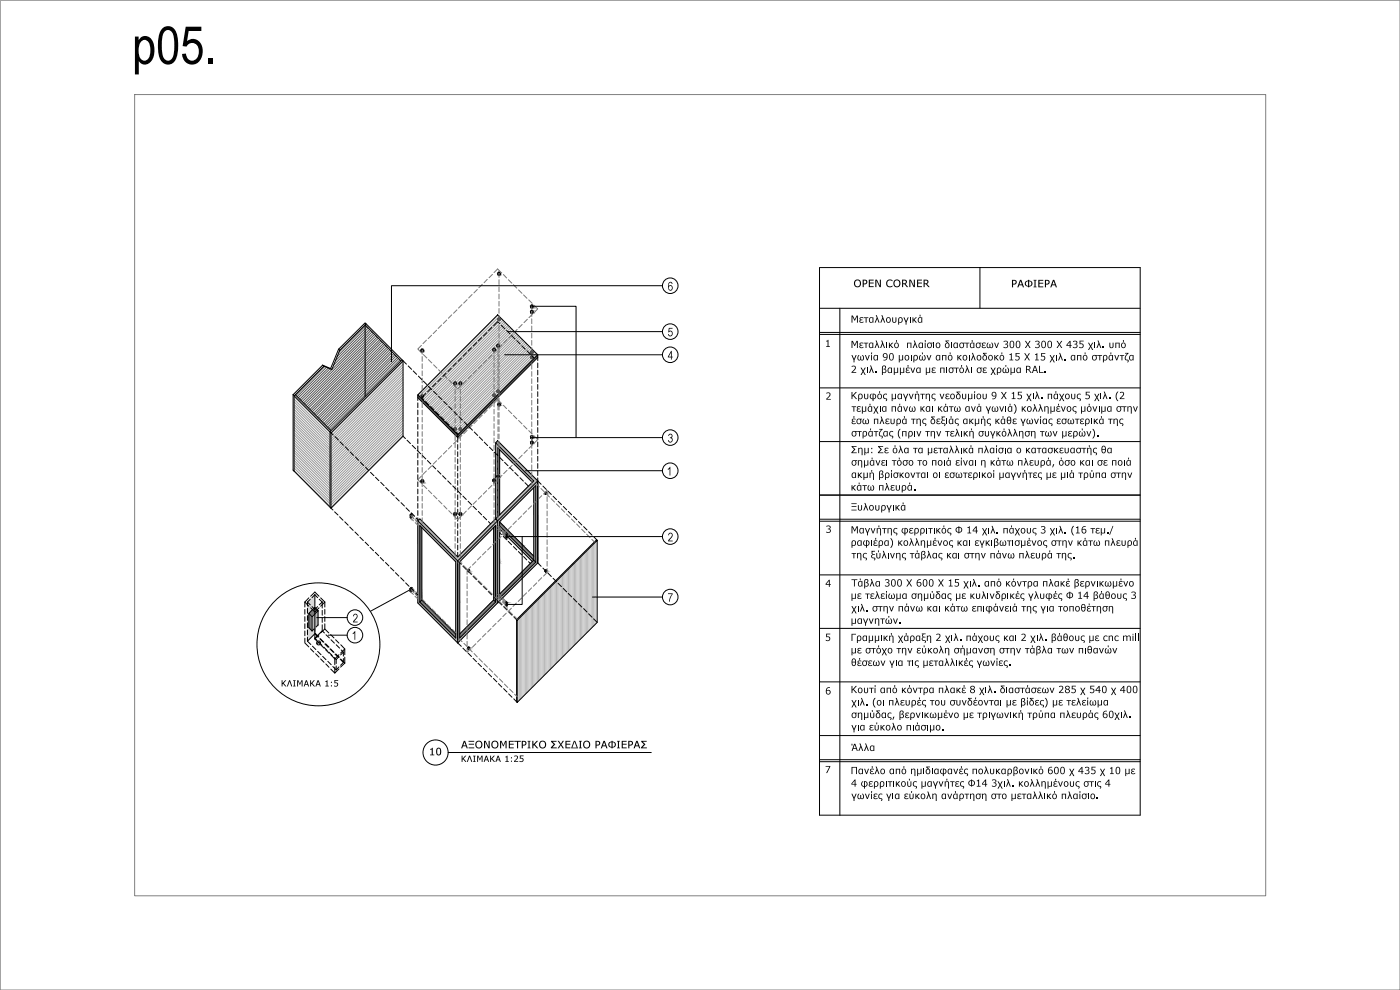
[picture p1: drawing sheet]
<svg xmlns="http://www.w3.org/2000/svg" width="297mm" height="210mm" viewBox="0 0 297 210" stroke-linecap="round" stroke-linejoin="round" font-family="sans-serif">
<g fill="#dbdbdb" stroke="#dbdbdb" stroke-width=".21">
<path d="M65.2 127.7l1.6-1.6v1.6z"/>
<path d="M65.2 134.4h1.6l-1.6 1.6z"/>
<path d="M65.2 127.7l1.6 6.7h-1.6z"/>
<path d="M65.2 127.7h1.6v6.7z"/>
</g>
<g fill="#808080" stroke="#808080" stroke-width=".21">
<path d="M112.8 65.8h.1z"/>
<path d="M112.7 65.9h.2z"/>
<path d="M112.8 65.8l.1 .1z"/>
<path d="M112.7 65.9h.3z"/>
<path d="M112.6 65.9h.4z"/>
<path d="M112.6 65.9h.5z"/>
<path d="M112.6 65.9l.5 .1z"/>
<path d="M112.6 66h.5z"/>
<path d="M112.6 66l.5 .1z"/>
<path d="M112.6 66.1h.5z"/>
<path d="M112.6 66.1l.5 .1z"/>
<path d="M112.6 66.2h.5z"/>
<path d="M112.6 66.2l.5 .1z"/>
<path d="M112.6 66.3h.4z"/>
<path d="M112.6 66.3h.5z"/>
<path d="M112.7 66.3l.3 .1z"/>
<path d="M112.7 66.4h.2z"/>
<path d="M112.7 66.4h.3z"/>
<path d="M112.8 66.4h.1z"/>
<path d="M112.8 64.7h.1z"/>
<path d="M112.7 64.7h.2z"/>
<path d="M112.7 64.7h.3z"/>
<path d="M112.7 64.7l.3 .1z"/>
<path d="M112.6 64.8h.4z"/>
<path d="M112.7 64.8h.3z"/>
<path d="M112.6 64.8h.5z"/>
<path d="M112.6 64.9h.5z"/>
<path d="M112.6 64.8l.5 .1z"/>
<path d="M112.6 64.9l.5 .1z"/>
<path d="M112.6 65h.5z"/>
<path d="M112.6 65l.5 .1z"/>
<path d="M112.6 65.1h.5z"/>
<path d="M112.6 65.1l.4 .1z"/>
<path d="M112.6 65.2h.4z"/>
<path d="M112.7 65.2h.3z"/>
<path d="M112.7 65.2h.2z"/>
<path d="M112.7 65.2l.2 .1z"/>
<path d="M112.8 65.3h.1z"/>
<path d="M97.6 81h.1z"/>
<path d="M97.5 81h.3z"/>
<path d="M97.6 81h.2z"/>
<path d="M97.5 81l.3 .1z"/>
<path d="M97.5 81.1h.4z"/>
<path d="M97.4 81.1h.5z"/>
<path d="M97.4 81.1l.5 .1z"/>
<path d="M97.4 81.2h.5z"/>
<path d="M97.4 81.2l.5 .1z"/>
<path d="M97.4 81.3h.5z"/>
<path d="M97.4 81.3l.5 .1z"/>
<path d="M97.4 81.4h.5z"/>
<path d="M97.4 81.4l.5 .1z"/>
<path d="M97.5 81.5h.4z"/>
<path d="M97.5 81.5h.3z"/>
<path d="M97.6 81.5h.2z"/>
<path d="M97.6 81.5h.1z"/>
<path d="M96.5 81h.1z"/>
<path d="M96.4 81h.2z"/>
<path d="M96.4 81h.3z"/>
<path d="M96.4 81l.3 .1z"/>
<path d="M96.3 81.1h.4z"/>
<path d="M96.4 81.1h.3z"/>
<path d="M96.3 81.1h.5z"/>
<path d="M96.3 81.1l.5 .1z"/>
<path d="M96.3 81.2h.5z"/>
<path d="M96.3 81.2l.5 .1z"/>
<path d="M96.3 81.3h.5z"/>
<path d="M96.3 81.3l.5 .1z"/>
<path d="M96.3 81.4h.5z"/>
<path d="M96.3 81.4l.4 .1z"/>
<path d="M96.3 81.5h.4z"/>
<path d="M96.4 81.5h.3z"/>
<path d="M96.4 81.5h.2z"/>
<path d="M96.5 81.5h.1z"/>
<path d="M105.8 57.7h.1z"/>
<path d="M105.8 57.7l.1 .1z"/>
<path d="M105.8 57.8h.2z"/>
<path d="M105.7 57.8h.3z"/>
<path d="M105.7 57.8h.4z"/>
<path d="M105.7 57.8l.4 .1z"/>
<path d="M105.7 57.9h.4z"/>
<path d="M105.6 57.9h.5z"/>
<path d="M105.6 57.9h.6z"/>
<path d="M105.6 57.9l.6 .1z"/>
<path d="M105.6 58h.6z"/>
<path d="M105.6 58l.6 .1z"/>
<path d="M105.6 58.1h.6z"/>
<path d="M105.6 58.1h.5z"/>
<path d="M105.6 58.1l.5 .1z"/>
<path d="M105.6 58.2h.5z"/>
<path d="M105.7 58.2h.4z"/>
<path d="M105.7 58.2h.3z"/>
<path d="M105.7 58.2l.3 .1z"/>
<path d="M105.7 58.3h.3z"/>
<path d="M105.7 58.3h.2z"/>
<path d="M105.8 58.3h.1z"/>
<path d="M89.5 74h.2z"/>
<path d="M89.5 74l.2 .1z"/>
<path d="M89.4 74.1h.3z"/>
<path d="M89.4 74.1h.4z"/>
<path d="M89.4 74.1l.4 .1z"/>
<path d="M89.4 74.2h.4z"/>
<path d="M89.3 74.2h.6z"/>
<path d="M89.3 74.2l.6 .1z"/>
<path d="M89.3 74.3h.6z"/>
<path d="M89.3 74.3l.6 .1z"/>
<path d="M89.3 74.4h.6z"/>
<path d="M89.3 74.4h.5z"/>
<path d="M89.3 74.4l.5 .1z"/>
<path d="M89.4 74.5h.4z"/>
<path d="M89.4 74.5h.3z"/>
<path d="M89.4 74.5l.3 .1z"/>
<path d="M89.5 74.6h.2z"/>
<path d="M104.7 73.9h.2z"/>
<path d="M104.8 73.9h.1z"/>
<path d="M104.7 73.9h.3z"/>
<path d="M104.6 73.9h.4z"/>
<path d="M104.6 73.9h.5z"/>
<path d="M104.6 73.9l.5 .1z"/>
<path d="M104.6 74h.5z"/>
<path d="M104.6 74l.5 .1z"/>
<path d="M104.6 74.1h.5z"/>
<path d="M104.6 74.1l.5 .1z"/>
<path d="M104.6 74.2h.5z"/>
<path d="M104.6 74.2l.5 .1z"/>
<path d="M104.6 74.3h.5z"/>
<path d="M104.6 74.3h.4z"/>
<path d="M104.7 74.3l.3 .1z"/>
<path d="M104.7 74.4h.2z"/>
<path d="M104.7 74.4h.3z"/>
<path d="M104.8 74.4h.1z"/>
<path d="M105.6 73h.1z"/>
<path d="M105.6 73h.2z"/>
<path d="M105.5 73h.3z"/>
<path d="M105.5 73l.3 .1z"/>
<path d="M105.5 73.1h.4z"/>
<path d="M105.4 73.1h.5z"/>
<path d="M105.4 73.2h.5z"/>
<path d="M105.4 73.1l.5 .1z"/>
<path d="M105.4 73.2l.5 .1z"/>
<path d="M105.4 73.3h.5z"/>
<path d="M105.4 73.3l.5 .1z"/>
<path d="M105.4 73.4h.5z"/>
<path d="M105.4 73.4l.5 .1z"/>
<path d="M105.5 73.5h.4z"/>
<path d="M105.5 73.5h.3z"/>
<path d="M105.6 73.5h.2z"/>
<path d="M105.6 73.5h.1z"/>
<path d="M115.7 120.9h.2z"/>
<path d="M115.7 120.9h.1z"/>
<path d="M115.7 104.5h.2z"/>
<path d="M115.7 104.5h.1z"/>
<path d="M99.3 120.9h.2z"/>
<path d="M99.3 120.9h.1z"/>
<path d="M99.3 137.3h.2z"/>
<path d="M99.3 137.3h.1z"/>
<path d="M105.6 95l.4 .4h-.4z"/>
<path d="M105.6 95.4l.4 2.5h-.4z"/>
<path d="M105.6 95.4h.4v2.5z"/>
<path d="M105.6 109.2h.4l-.4 .4z"/>
<path d="M105.6 97.9l.4 11.3h-.4z"/>
<path d="M105.6 97.9h.4v11.3z"/>
<path d="M106 110.7l.8 .8h-.8z"/>
<path d="M106 111.5l.8 .1z"/>
<path d="M104.7 111.9l.4-.3v.3z"/>
<path d="M105.1 111.6v.3z"/>
<path d="M89.1 111.6l.4 .3h-.4z"/>
<path d="M89.1 111.6l.4 .3z"/>
<path d="M106 111.6l4.5 3.6h-.9z"/>
<path d="M106 111.6h.8l3.7 3.6z"/>
<path d="M109.6 115.2l1.3 .4h-.8z"/>
<path d="M109.6 115.2h.9l.4 .4z"/>
<path d="M112.4 118h.8v.8z"/>
<path d="M110.1 115.6l3.1 2.4h-.8z"/>
<path d="M110.1 115.6h.8l2.3 2.4z"/>
<path d="M113.2 118.8l.5 .4h-.9z"/>
<path d="M106 126l6.8-6.8-6 6.8z"/>
<path d="M112.8 119.2h.9l-6.9 6.8z"/>
<path d="M104.7 126.6l.3 .3h-.3z"/>
<path d="M106 126.6h.2l-.2 .3z"/>
<path d="M106 126l.2 .6h-.2z"/>
<path d="M106 126h.8l-.6 .6z"/>
<path d="M104.7 111.9l.4 14.7h-.4z"/>
<path d="M104.7 111.9h.4v14.7z"/>
<path d="M105 126.9h.1v.1z"/>
<path d="M104.7 126.6l.4 .3z"/>
<path d="M104.7 126.6h.4v.3z"/>
<path d="M104.7 126.9l.4 .1h-.4z"/>
<path d="M104.7 126.9l.4 .1z"/>
<path d="M89.1 127.3h.4l-.4 .4z"/>
<path d="M89.1 127.7l.4-.4 .4 .4z"/>
<path d="M104.3 127.7l.4-.4 .4 .4z"/>
<path d="M104.7 127.3h.4v.4z"/>
<path d="M104.7 127l.4 .3h-.4z"/>
<path d="M104.7 127h.4v.3z"/>
<path d="M89.1 111.9l.4 15.4h-.4z"/>
<path d="M89.1 111.9h.4v15.4z"/>
<path d="M95.8 134.5h.9v.8z"/>
<path d="M97.5 134.5h.9l-.9 .8z"/>
<path d="M104.3 127.7l-5.9 6.8h-.9z"/>
<path d="M104.3 127.7h.8l-6.7 6.8z"/>
<path d="M89.1 127.7l7.6 6.8h-.9z"/>
<path d="M89.1 127.7h.8l6.8 6.8z"/>
<path d="M112.8 93.5h.1z"/>
<path d="M112.7 93.5h.2z"/>
<path d="M112.7 93.5l.2 .1z"/>
<path d="M112.7 93.6h.3z"/>
<path d="M112.6 93.6h.4z"/>
<path d="M112.6 93.6l.5 .1z"/>
<path d="M112.6 93.7h.5z"/>
<path d="M112.6 93.7l.5 .1z"/>
<path d="M112.6 93.8h.5z"/>
<path d="M112.6 93.8l.5 .1z"/>
<path d="M112.6 93.9h.5z"/>
<path d="M112.6 93.9l.5 .1z"/>
<path d="M112.6 94h.5z"/>
<path d="M112.6 94h.4z"/>
<path d="M112.6 94l.4 .1z"/>
<path d="M112.6 94.1h.4z"/>
<path d="M112.7 94.1h.3z"/>
<path d="M112.7 94.1h.2z"/>
<path d="M112.8 94.1h.1z"/>
<path d="M112.8 92.4h.1z"/>
<path d="M112.7 92.4h.2z"/>
<path d="M112.7 92.4h.3z"/>
<path d="M112.7 92.4l.3 .1z"/>
<path d="M112.6 92.5h.4z"/>
<path d="M112.6 92.5h.5z"/>
<path d="M112.6 92.5l.5 .1z"/>
<path d="M112.6 92.6h.5z"/>
<path d="M112.6 92.6l.5 .1z"/>
<path d="M112.6 92.7h.5z"/>
<path d="M112.6 92.7l.5 .1z"/>
<path d="M112.6 92.8h.5z"/>
<path d="M112.6 92.8l.5 .1z"/>
<path d="M112.6 92.9h.4z"/>
<path d="M112.6 92.9h.5z"/>
<path d="M112.7 92.9l.3 .1z"/>
<path d="M112.7 93h.2z"/>
<path d="M112.7 93h.3z"/>
<path d="M112.8 93h.1z"/>
<path d="M97.6 108.7h.1z"/>
<path d="M97.6 108.7h.2z"/>
<path d="M97.5 108.7h.3z"/>
<path d="M97.5 108.7l.4 .1z"/>
<path d="M97.4 108.8h.5z"/>
<path d="M97.5 108.8h.4z"/>
<path d="M97.4 108.8l.5 .1z"/>
<path d="M97.4 108.9h.5z"/>
<path d="M97.4 108.9l.5 .1z"/>
<path d="M97.4 109h.5z"/>
<path d="M97.4 109l.5 .1z"/>
<path d="M97.4 109.1h.5z"/>
<path d="M97.4 109.1l.5 .1z"/>
<path d="M97.4 109.2h.5z"/>
<path d="M97.5 109.2h.4z"/>
<path d="M97.5 109.2h.3z"/>
<path d="M97.5 109.2l.3 .1z"/>
<path d="M97.6 109.3h.2z"/>
<path d="M97.6 109.3h.1z"/>
<path d="M96.5 108.7h.1z"/>
<path d="M96.4 108.7h.3z"/>
<path d="M96.4 108.7l.3 .1z"/>
<path d="M96.3 108.8h.5z"/>
<path d="M96.3 108.8l.5 .1z"/>
<path d="M96.3 108.9h.5z"/>
<path d="M96.3 108.9l.5 .1z"/>
<path d="M96.3 109h.5z"/>
<path d="M96.3 109l.5 .1z"/>
<path d="M96.3 109.1h.5z"/>
<path d="M96.3 109.1l.5 .1z"/>
<path d="M96.3 109.2h.4z"/>
<path d="M96.3 109.2h.5z"/>
<path d="M96.4 109.2h.3z"/>
<path d="M96.4 109.2l.2 .1z"/>
<path d="M96.4 109.3h.2z"/>
<path d="M96.5 109.3h.1z"/>
<path d="M105.8 85.5h.1z"/>
<path d="M105.8 85.5h.2z"/>
<path d="M105.7 85.5h.3z"/>
<path d="M105.7 85.5h.4z"/>
<path d="M105.7 85.5l.4 .1z"/>
<path d="M105.7 85.6h.4z"/>
<path d="M105.6 85.6h.5z"/>
<path d="M105.6 85.6l.5 .1z"/>
<path d="M105.6 85.7h.6z"/>
<path d="M105.6 85.7l.6 .1z"/>
<path d="M105.6 85.8h.6z"/>
<path d="M105.6 85.8h.5z"/>
<path d="M105.6 85.8l.5 .1z"/>
<path d="M105.6 85.9h.5z"/>
<path d="M105.7 85.9h.4z"/>
<path d="M105.7 85.9l.3 .1z"/>
<path d="M105.7 86h.3z"/>
<path d="M105.7 86h.2z"/>
<path d="M105.8 86h.1z"/>
<path d="M89.5 101.8h.2z"/>
<path d="M89.4 101.8h.3z"/>
<path d="M89.4 101.8h.4z"/>
<path d="M89.4 101.8l.4 .1z"/>
<path d="M89.4 101.9h.4z"/>
<path d="M89.3 101.9h.6z"/>
<path d="M89.3 101.9l.6 .1z"/>
<path d="M89.3 102h.6z"/>
<path d="M89.3 102l.6 .1z"/>
<path d="M89.3 102.1h.6z"/>
<path d="M89.3 102.1h.5z"/>
<path d="M89.3 102.1l.5 .1z"/>
<path d="M89.4 102.2h.4z"/>
<path d="M89.4 102.2l.3 .1z"/>
<path d="M89.4 102.3h.3z"/>
<path d="M89.5 102.3h.2z"/>
<path d="M104.8 101.5h.1z"/>
<path d="M104.7 101.5h.2z"/>
<path d="M104.7 101.5l.2 .1z"/>
<path d="M104.7 101.6h.3z"/>
<path d="M104.6 101.6h.4z"/>
<path d="M104.6 101.6l.5 .1z"/>
<path d="M104.6 101.7h.5z"/>
<path d="M104.6 101.7l.5 .1z"/>
<path d="M104.6 101.8h.5z"/>
<path d="M104.6 101.8l.5 .1z"/>
<path d="M104.6 101.9h.5z"/>
<path d="M104.6 101.9l.5 .1z"/>
<path d="M104.6 102h.5z"/>
<path d="M104.6 102h.4z"/>
<path d="M104.6 102l.4 .1z"/>
<path d="M104.6 102.1h.4z"/>
<path d="M104.7 102.1h.3z"/>
<path d="M104.7 102.1h.2z"/>
<path d="M104.8 102.1h.1z"/>
<path d="M105.6 100.7h.1z"/>
<path d="M105.6 100.7h.2z"/>
<path d="M105.5 100.7h.3z"/>
<path d="M105.5 100.7l.4 .1z"/>
<path d="M105.5 100.8h.4z"/>
<path d="M105.4 100.8h.5z"/>
<path d="M105.4 100.9h.5z"/>
<path d="M105.4 100.8l.5 .1z"/>
<path d="M105.4 100.9l.5 .1z"/>
<path d="M105.4 101h.5z"/>
<path d="M105.4 101l.5 .1z"/>
<path d="M105.4 101.1h.5z"/>
<path d="M105.4 101.1l.5 .1z"/>
<path d="M105.4 101.2h.5z"/>
<path d="M105.5 101.2h.4z"/>
<path d="M105.5 101.2h.3z"/>
<path d="M105.5 101.2l.3 .1z"/>
<path d="M105.6 101.3h.2z"/>
<path d="M105.6 101.3h.1z"/>
<path d="M107.3 127.5l.2 .2h-.3z"/>
<path d="M107.3 127.8h.3l-.1 .2z"/>
<path d="M107.6 127.8l-.1 .2z"/>
<path d="M107.2 127.7l.4 .1z"/>
<path d="M107.5 128.4h.1l-.1 .2z"/>
<path d="M107.5 128l.1 .4h-.1z"/>
<path d="M107.5 128h.1v.4z"/>
<path d="M107.3 113.1l.2 .2h-.3z"/>
<path d="M107.3 113.4h.3l-.1 .2z"/>
<path d="M107.6 113.4l-.1 .2z"/>
<path d="M107.2 113.3l.4 .1z"/>
<path d="M107.5 114h.1l-.1 .2z"/>
<path d="M107.5 113.6l.1 .4h-.1z"/>
<path d="M107.5 113.6h.1v.4z"/>
<path d="M87.2 124.6l.2 .1h-.3z"/>
<path d="M87 124.8l.2 .2z"/>
<path d="M87 124.8h.3l-.1 .2z"/>
<path d="M87.1 124.7l.2 .1h-.3z"/>
<path d="M87.1 124.7h.3l-.1 .1z"/>
<path d="M87 125.4l.2 .2z"/>
<path d="M87 125l.2 .4h-.2z"/>
<path d="M87 125h.2v.4z"/>
<path d="M87.1 109.1l.2-.1 .1 .1z"/>
<path d="M87 109.2l.2 .1z"/>
<path d="M87 109.2h.3l-.1 .1z"/>
<path d="M87.1 109.1l.2 .1h-.3z"/>
<path d="M87.1 109.1h.3l-.1 .1z"/>
<path d="M87 109.8l.2 .1z"/>
<path d="M87 109.3l.2 .5h-.2z"/>
<path d="M87 109.3h.2v.5z"/>
<path d="M66.8 128.9l.7 .7h-1.4z"/>
<path d="M65.5 130.1l.7 .7h-.7z"/>
<path d="M65.5 130.1h1.4l-.7 .7z"/>
<path d="M66.1 129.6l.8 .5h-1.4z"/>
<path d="M66.1 129.6h1.4l-.6 .5z"/>
<path d="M65.5 133.1h.7v.7z"/>
<path d="M65.5 130.8l.7 2.3h-.7z"/>
<path d="M65.5 130.8h.7v2.3z"/>
</g>
<g fill="#989898" stroke="#989898" stroke-width=".21">
<path d="M113 65.2h.1z"/>
<path d="M112.6 65.2h.1z"/>
<path d="M112.9 65.2h.2z"/>
<path d="M112.6 65.2h.2z"/>
<path d="M112.9 65.3h.2z"/>
<path d="M112.9 65.2l.2 .1z"/>
<path d="M112.6 65.2l.2 .1z"/>
<path d="M112.6 65.3h.2z"/>
<path d="M112.6 65.3h.4z"/>
<path d="M112.6 65.3h.5z"/>
<path d="M112.7 65.3l.2 .1z"/>
<path d="M112.7 65.3h.3z"/>
<path d="M112.8 65.4h.1z"/>
<path d="M112.7 65.4h.2z"/>
<path d="M113 66.3h.1z"/>
<path d="M112.6 66.3h.1z"/>
<path d="M112.6 66.3l.1 .1z"/>
<path d="M112.9 66.4h.2z"/>
<path d="M112.6 66.4h.2z"/>
<path d="M112.6 66.4h.4z"/>
<path d="M112.6 66.4h.5z"/>
<path d="M112.6 66.4l.4 .1z"/>
<path d="M112.7 66.5h.2z"/>
<path d="M112.7 66.5h.3z"/>
<path d="M112.8 66.5h.1z"/>
<path d="M105.6 58.2l.1 .1z"/>
<path d="M105.9 58.3h.2z"/>
<path d="M106 58.3h.1z"/>
<path d="M105.6 58.3h.2z"/>
<path d="M105.7 58.3h.1z"/>
<path d="M105.7 58.3h.2z"/>
<path d="M105.7 58.3h.4z"/>
<path d="M105.7 58.3l.3 .1z"/>
<path d="M105.7 58.4h.3z"/>
<path d="M105.8 58.4h.1z"/>
<path d="M105.8 58.4h.2z"/>
<path d="M89.7 74.6h.1z"/>
<path d="M89.3 74.5l.1 .1z"/>
<path d="M89.4 74.6h.1z"/>
<path d="M89.6 74.6h.2z"/>
<path d="M89.4 74.6h.2z"/>
<path d="M89.4 74.6h.4z"/>
<path d="M89.4 74.6l.3 .1z"/>
<path d="M89.4 74.7h.3z"/>
<path d="M89.5 74.7h.2z"/>
<path d="M96.3 81.4l.1 .1z"/>
<path d="M96.3 81.5h.1z"/>
<path d="M96.6 81.5h.2z"/>
<path d="M96.3 81.5h.2z"/>
<path d="M96.6 81.5l.2 .1z"/>
<path d="M96.3 81.5l.2 .1z"/>
<path d="M96.3 81.6h.4z"/>
<path d="M96.3 81.6h.5z"/>
<path d="M96.4 81.6l.2 .1z"/>
<path d="M96.4 81.6h.3z"/>
<path d="M96.5 81.7h.1z"/>
<path d="M96.4 81.7h.2z"/>
<path d="M97.8 81.5h.1z"/>
<path d="M97.4 81.5h.1z"/>
<path d="M97.7 81.5h.2z"/>
<path d="M97.4 81.5h.2z"/>
<path d="M97.7 81.5l.2 .1z"/>
<path d="M97.4 81.5l.3 .1z"/>
<path d="M97.4 81.6h.5z"/>
<path d="M97.5 81.6h.3z"/>
<path d="M97.5 81.6h.4z"/>
<path d="M97.5 81.6l.3 .1z"/>
<path d="M97.6 81.7h.1z"/>
<path d="M97.6 81.7h.2z"/>
<path d="M105 74.3h.1z"/>
<path d="M104.6 74.3h.1z"/>
<path d="M104.9 74.4h.2z"/>
<path d="M104.6 74.3l.1 .1z"/>
<path d="M104.6 74.4h.2z"/>
<path d="M104.8 74.4h.3z"/>
<path d="M104.6 74.4h.4z"/>
<path d="M104.6 74.4h.5z"/>
<path d="M104.6 74.4l.4 .1z"/>
<path d="M104.7 74.5h.2z"/>
<path d="M104.7 74.5h.3z"/>
<path d="M104.8 74.5h.1z"/>
<path d="M105.8 73.5h.1z"/>
<path d="M105.4 73.5h.1z"/>
<path d="M105.7 73.5h.2z"/>
<path d="M105.4 73.5h.2z"/>
<path d="M105.4 73.5h.3z"/>
<path d="M105.4 73.5l.5 .1z"/>
<path d="M105.4 73.5h.5z"/>
<path d="M105.5 73.6h.3z"/>
<path d="M105.5 73.6h.4z"/>
<path d="M105.6 73.6h.1z"/>
<path d="M105.6 73.6h.2z"/>
<path d="M113 94.1h.1z"/>
<path d="M112.6 94.1h.1z"/>
<path d="M112.9 94.1h.2z"/>
<path d="M112.6 94.1h.2z"/>
<path d="M112.6 94.1h.4z"/>
<path d="M112.6 94.1h.5z"/>
<path d="M112.6 94.1l.4 .1z"/>
<path d="M112.7 94.2h.2z"/>
<path d="M112.7 94.2h.3z"/>
<path d="M112.8 94.2h.1z"/>
<path d="M113 92.9h.1z"/>
<path d="M112.6 92.9h.1z"/>
<path d="M112.6 92.9l.1 .1z"/>
<path d="M112.9 93h.2z"/>
<path d="M112.6 93h.2z"/>
<path d="M112.6 93h.4z"/>
<path d="M112.6 93h.5z"/>
<path d="M112.7 93l.2 .1z"/>
<path d="M112.7 93h.3z"/>
<path d="M112.8 93.1h.1z"/>
<path d="M112.7 93.1h.2z"/>
<path d="M106 86h.1z"/>
<path d="M105.6 86h.1z"/>
<path d="M105.6 86h.2z"/>
<path d="M105.9 86h.2z"/>
<path d="M105.7 86h.1z"/>
<path d="M105.7 86h.2z"/>
<path d="M105.7 86l.4 .1z"/>
<path d="M105.7 86h.4z"/>
<path d="M105.7 86.1h.3z"/>
<path d="M105.7 86.1h.4z"/>
<path d="M105.8 86.1h.1z"/>
<path d="M105.8 86.1h.2z"/>
<path d="M105 102.1h.1z"/>
<path d="M104.6 102.1h.1z"/>
<path d="M104.9 102.1h.2z"/>
<path d="M104.6 102.1h.2z"/>
<path d="M104.8 102.1h.3z"/>
<path d="M104.6 102.1h.4z"/>
<path d="M104.6 102.1h.5z"/>
<path d="M104.6 102.1l.4 .1z"/>
<path d="M104.7 102.2h.2z"/>
<path d="M104.7 102.2h.3z"/>
<path d="M104.8 102.2h.1z"/>
<path d="M105.8 101.2h.1z"/>
<path d="M105.4 101.2h.1z"/>
<path d="M105.4 101.2l.1 .1z"/>
<path d="M105.7 101.3h.2z"/>
<path d="M105.8 101.3h.1z"/>
<path d="M105.4 101.3h.2z"/>
<path d="M105.4 101.3h.3z"/>
<path d="M105.4 101.3h.5z"/>
<path d="M105.5 101.3h.3z"/>
<path d="M105.5 101.3h.4z"/>
<path d="M105.5 101.3l.3 .1z"/>
<path d="M105.6 101.4h.1z"/>
<path d="M105.6 101.4h.2z"/>
<path d="M97.8 109.2h.1z"/>
<path d="M97.4 109.2h.1z"/>
<path d="M97.4 109.2l.1 .1z"/>
<path d="M97.7 109.3h.2z"/>
<path d="M97.8 109.3h.1z"/>
<path d="M97.4 109.3h.2z"/>
<path d="M97.4 109.3h.3z"/>
<path d="M97.4 109.3h.5z"/>
<path d="M97.5 109.3h.3z"/>
<path d="M97.5 109.3h.4z"/>
<path d="M97.5 109.3l.3 .1z"/>
<path d="M97.6 109.4h.1z"/>
<path d="M97.6 109.4h.2z"/>
<path d="M96.3 109.2h.1z"/>
<path d="M96.3 109.2l.1 .1z"/>
<path d="M96.6 109.3h.2z"/>
<path d="M96.3 109.3h.2z"/>
<path d="M96.3 109.3h.4z"/>
<path d="M96.3 109.3h.5z"/>
<path d="M96.4 109.3l.2 .1z"/>
<path d="M96.4 109.3h.3z"/>
<path d="M96.5 109.4h.1z"/>
<path d="M96.4 109.4h.2z"/>
<path d="M89.7 102.3h.1z"/>
<path d="M89.3 102.3h.1z"/>
<path d="M89.4 102.3h.1z"/>
<path d="M89.6 102.3h.2z"/>
<path d="M89.4 102.3h.2z"/>
<path d="M89.4 102.3l.4 .1z"/>
<path d="M89.4 102.3h.4z"/>
<path d="M89.4 102.4h.3z"/>
<path d="M89.4 102.4h.4z"/>
<path d="M89.5 102.4h.2z"/>
</g>
<g fill="#bababa" stroke="#bababa" stroke-width=".21">
<path d="M115.8 121h.1z"/>
<path d="M115.7 121h.2z"/>
<path d="M115.7 121h.3z"/>
<path d="M115.7 121l.3 .1z"/>
<path d="M115.7 121.1h.3z"/>
<path d="M115.8 121.1h.2z"/>
<path d="M115.6 121.1h.2z"/>
<path d="M115.8 121.1l.2 .1z"/>
<path d="M115.6 121.1l.3 .1z"/>
<path d="M115.9 121.2h.1z"/>
<path d="M115.6 121.2h.3z"/>
<path d="M115.6 121.2l.3 .1z"/>
<path d="M115.7 121.3h.2z"/>
<path d="M115.7 121.3l.2 .1z"/>
<path d="M115.7 121.4h.2z"/>
<path d="M115.8 104.5h.1z"/>
<path d="M115.7 104.5h.2z"/>
<path d="M115.7 104.5l.2 .1z"/>
<path d="M115.7 104.6h.3z"/>
<path d="M115.8 104.6h.2z"/>
<path d="M115.8 104.6l.2 .1z"/>
<path d="M115.6 104.6l.2 .1z"/>
<path d="M115.8 104.7h.2z"/>
<path d="M115.6 104.7h.2z"/>
<path d="M115.6 104.7h.3z"/>
<path d="M115.9 104.7h.1z"/>
<path d="M115.6 104.7l.3 .1z"/>
<path d="M115.9 104.7l.1 .1z"/>
<path d="M115.6 104.8h.3z"/>
<path d="M115.7 104.8h.2z"/>
<path d="M115.7 104.8l.2 .1z"/>
<path d="M115.7 104.9h.2z"/>
<path d="M99.4 120.9h.2z"/>
<path d="M99.3 120.9h.3z"/>
<path d="M99.3 120.9l.3 .1z"/>
<path d="M99.3 121h.3z"/>
<path d="M99.4 121h.2z"/>
<path d="M99.4 121l.2 .1z"/>
<path d="M99.3 121l.1 .1z"/>
<path d="M99.4 121.1h.2z"/>
<path d="M99.3 121.1h.1z"/>
<path d="M99.3 121.1h.2z"/>
<path d="M99.5 121.1h.1z"/>
<path d="M99.3 121.1l.3 .1z"/>
<path d="M99.3 121.2h.3z"/>
<path d="M99.3 121.2h.2z"/>
<path d="M99.3 121.2l.2 .1z"/>
<path d="M99.3 121.3h.2z"/>
<path d="M99.4 137.3h.1z"/>
<path d="M99.4 137.3l.2 .1z"/>
<path d="M99.4 137.4h.2z"/>
<path d="M99.3 137.4h.3z"/>
<path d="M99.3 137.4l.3 .1z"/>
<path d="M99.4 137.5h.2z"/>
<path d="M99.3 137.5h.1z"/>
<path d="M99.4 137.5l.2 .1z"/>
<path d="M99.3 137.5l.2 .1z"/>
<path d="M99.5 137.6h.1z"/>
<path d="M99.3 137.6h.2z"/>
<path d="M99.3 137.6h.3z"/>
<path d="M99.3 137.6l.3 .1z"/>
<path d="M99.3 137.7h.3z"/>
<path d="M99.3 137.7h.2z"/>
<path d="M105.6 93.5l.4 .4h-.9z"/>
<path d="M114.1 102v1h-1z"/>
<path d="M105.1 93.9l9 8.1h-.9z"/>
<path d="M105.1 93.9h.9l8.1 8.1z"/>
<path d="M113.2 102l-.1 1h-.9z"/>
<path d="M113.2 102h.9l-1 1z"/>
<path d="M89.1 110.1l.4 .4h-.9z"/>
<path d="M104.7 110.5l.4-.4 .5 .4z"/>
<path d="M105.1 110.1h.9l-.4 .4z"/>
<path d="M113.7 103l.4 7.1h-.4z"/>
<path d="M113.7 103h.4v7.1z"/>
<path d="M106 110.1l7.1-7.1-6.5 7.1z"/>
<path d="M113.1 103h.6l-7.1 7.1z"/>
<path d="M105.1 110.1l7.1-7.1-6.2 7.1z"/>
<path d="M112.2 103h.9l-7.1 7.1z"/>
<path d="M88.6 110.5l.2 .1h-.2z"/>
<path d="M105.6 110.5v.1h-.2z"/>
<path d="M106 110.1l.2 .4h-.6z"/>
<path d="M106 110.1h.6l-.4 .4z"/>
<path d="M105.6 110.5l.4 .1h-.4z"/>
<path d="M105.6 110.5h.6l-.2 .1z"/>
<path d="M104.7 110.5l.7 .1h-.8z"/>
<path d="M104.7 110.5h.9l-.2 .1z"/>
<path d="M105.6 110.6l.4 .6h-.4z"/>
<path d="M105.6 110.6h.4v.6z"/>
<path d="M105.4 110.6l.2 .6h-.7z"/>
<path d="M105.4 110.6h.2v.6z"/>
<path d="M104.6 110.6l.3 .6h-.9z"/>
<path d="M104.6 110.6h.8l-.5 .6z"/>
<path d="M105.6 111.2l.4 .3h-.4z"/>
<path d="M105.6 111.2h.4v.3z"/>
<path d="M104.9 111.2l.7 .3h-1z"/>
<path d="M104.9 111.2h.7v.3z"/>
<path d="M104 111.2l.6 .3h-.9z"/>
<path d="M104 111.2h.9l-.3 .3z"/>
<path d="M88.6 110.6l1.1 .9h-1.1z"/>
<path d="M88.6 110.6h.2l.9 .9z"/>
<path d="M106 111.6l.6 .6h-.6z"/>
<path d="M105.6 111.5l.4 .1z"/>
<path d="M105.1 111.5l.5 .1z"/>
<path d="M88.6 110.5l2 1.1h-.9z"/>
<path d="M88.6 110.5h.9l1.1 1.1z"/>
<path d="M89.1 111.5l.6 .1z"/>
<path d="M105.6 111.6l.4 .6h-.4z"/>
<path d="M105.6 111.6h.4v.6z"/>
<path d="M89.7 111.6l1.5 .6h-.9z"/>
<path d="M89.7 111.6h.9l.6 .6z"/>
<path d="M89.1 111.6l1.2 .6h-.6z"/>
<path d="M89.1 111.6h.6l.6 .6z"/>
<path d="M106 112.2l4.1 3.4h-.6z"/>
<path d="M106 112.2h.6l3.5 3.4z"/>
<path d="M90.3 112.2l4.3 3.4h-.8z"/>
<path d="M90.3 112.2h.9l3.4 3.4z"/>
<path d="M89.7 112.2l4.1 3.4h-.6z"/>
<path d="M89.7 112.2h.6l3.5 3.4z"/>
<path d="M109.5 115.6l.9 .3h-.6z"/>
<path d="M109.5 115.6h.6l.3 .3z"/>
<path d="M104.6 111.5l-3.9 4.4h-.5z"/>
<path d="M104.6 111.5h.5l-4.4 4.4z"/>
<path d="M103.7 111.5l-3.5 4.4h-.9z"/>
<path d="M103.7 111.5h.9l-4.4 4.4z"/>
<path d="M93.8 115.6l1.1 .3h-.8z"/>
<path d="M93.8 115.6h.8l.3 .3z"/>
<path d="M93.2 115.6l.9 .3h-.6z"/>
<path d="M93.2 115.6h.6l.3 .3z"/>
<path d="M100.2 115.9l-1.7 2.2h-.6z"/>
<path d="M100.2 115.9h.5l-2.2 2.2z"/>
<path d="M99.3 115.9l-1.4 2.2h-.8z"/>
<path d="M99.3 115.9h.9l-2.3 2.2z"/>
<path d="M94.1 115.9l3 2.2h-.8z"/>
<path d="M94.1 115.9h.8l2.2 2.2z"/>
<path d="M93.5 115.9l2.8 2.2h-.6z"/>
<path d="M93.5 115.9h.6l2.2 2.2z"/>
<path d="M96.9 118.8h.4l-.2 .2z"/>
<path d="M109.8 115.9l3.4 2.9h-.6z"/>
<path d="M109.8 115.9h.6l2.8 2.9z"/>
<path d="M105.6 112.2l.4 6.6h-.4z"/>
<path d="M105.6 112.2h.4v6.6z"/>
<path d="M105.1 111.6l.5 7.2h-.5z"/>
<path d="M105.1 111.6h.5v7.2z"/>
<path d="M97.9 118.1v.7h-.6z"/>
<path d="M97.9 118.1h.6l-.6 .7z"/>
<path d="M96.3 118.1l1 .7h-.4z"/>
<path d="M96.3 118.1h1.6l-.6 .7z"/>
<path d="M95.7 118.1l1.2 .7h-.6z"/>
<path d="M95.7 118.1h.6l.6 .7z"/>
<path d="M97.1 119l.1 .1z"/>
<path d="M112.8 119h.3l-.2 .1z"/>
<path d="M112.6 118.8l.5 .2z"/>
<path d="M112.6 118.8h.6l-.1 .2z"/>
<path d="M105.6 118.8l.4 .2h-.4z"/>
<path d="M105.6 118.8h.4v.2z"/>
<path d="M105.1 118.8l.5 .2h-.5z"/>
<path d="M105.1 118.8h.5v.2z"/>
<path d="M97.3 118.8l.4 .2h-.6z"/>
<path d="M97.3 118.8h.6l-.2 .2z"/>
<path d="M96.3 118.8l.8 .2h-.6z"/>
<path d="M96.3 118.8h.6l.2 .2z"/>
<path d="M97.1 119l.4 .2z"/>
<path d="M97.1 119h.6l-.2 .2z"/>
<path d="M97.1 119.1l.2 .1z"/>
<path d="M96.5 119l.6 .2h-.4z"/>
<path d="M96.5 119h.6v.2z"/>
<path d="M97.4 119.2h.1v.2z"/>
<path d="M113.7 110.1l.4 9.1h-.4z"/>
<path d="M113.7 110.1h.4v9.1z"/>
<path d="M105.6 119l.4 .2h-.4z"/>
<path d="M105.6 119h.4v.2z"/>
<path d="M105.1 119l.5 .2h-.5z"/>
<path d="M105.1 119h.5v.2z"/>
<path d="M97.3 119.2h.2z"/>
<path d="M97.1 119.2h.3z"/>
<path d="M96.7 119.2h.4z"/>
<path d="M105.6 119.2l.4 .2h-.4z"/>
<path d="M105.6 119.2h.4v.2z"/>
<path d="M105.1 119.2l.5 .2h-.5z"/>
<path d="M105.1 119.2h.5v.2z"/>
<path d="M97.1 119.2l.4 .2h-.4z"/>
<path d="M97.1 119.2l.4 .2z"/>
<path d="M96.7 119.2l.4 .2h-.4z"/>
<path d="M96.7 119.2h.4v.2z"/>
<path d="M113.7 119.2l.4 .2h-.6z"/>
<path d="M113.7 119.2h.4v.2z"/>
<path d="M105.6 119.4h.4z"/>
<path d="M105.1 119.4h.5z"/>
<path d="M97.1 119.4h.4z"/>
<path d="M96.7 119.4h.4z"/>
<path d="M106 126.9l7.5-7.5-6.9 7.5z"/>
<path d="M113.5 119.4h.6l-7.5 7.5z"/>
<path d="M105.6 119.4l.4 7.5h-.4z"/>
<path d="M105.6 119.4h.4v7.5z"/>
<path d="M105.1 119.4l.5 7.5h-.5z"/>
<path d="M105.1 119.4h.5v7.5z"/>
<path d="M105.1 127l.5 .5h-.5z"/>
<path d="M105.1 127h.5v.5z"/>
<path d="M105.6 126.9l.9 .1h-.9z"/>
<path d="M105.6 126.9h1l-.1 .1z"/>
<path d="M105.1 126.9l.5 .1h-.5z"/>
<path d="M105.1 126.9h.5v.1z"/>
<path d="M105.6 127.5l.2 .2h-.2z"/>
<path d="M105.6 127.5h.4l-.2 .2z"/>
<path d="M105.6 127l.4 .5h-.4z"/>
<path d="M105.6 127h.9l-.5 .5z"/>
<path d="M105.1 127.5l.5 .2h-.5z"/>
<path d="M105.1 127.5h.5v.2z"/>
<path d="M105.6 127.7h.2l-.2 .2z"/>
<path d="M105.6 127.7h.2z"/>
<path d="M105.1 127.7h.5z"/>
<path d="M88.6 111.5l.5 16.2h-.5z"/>
<path d="M88.6 111.5h.5v16.2z"/>
<path d="M105.1 127.7l.5 .2h-.6z"/>
<path d="M105.1 127.7h.5v.2z"/>
<path d="M97.1 119.4l.4 8.5h-.4z"/>
<path d="M97.1 119.4h.4v8.5z"/>
<path d="M88.6 127.7l.6 .2h-.6z"/>
<path d="M88.6 127.7h.5l.1 .2z"/>
<path d="M96.1 135.3h1v1.1z"/>
<path d="M97.1 135.3h1l-1 1.1z"/>
<path d="M97.5 135.3l7.5-7.4-6.9 7.4z"/>
<path d="M105 127.9h.6l-7.5 7.4z"/>
<path d="M97.1 127.9l.4 7.4h-.4z"/>
<path d="M97.1 127.9h.4v7.4z"/>
<path d="M96.7 119.4l.4 15.9h-.4z"/>
<path d="M96.7 119.4h.4v15.9z"/>
<path d="M88.6 127.9l8.1 7.4h-.6z"/>
<path d="M88.6 127.9h.6l7.5 7.4z"/>
<path d="M105.1 93.9l1.1 1.1h-1.1z"/>
<path d="M105.6 95l3.5 2.9h-.6z"/>
<path d="M105.6 95h.6l2.9 2.9z"/>
<path d="M105.1 95l.5 2.9h-.5z"/>
<path d="M105.1 95h.5v2.9z"/>
<path d="M112.6 102h.6l-.3 .3z"/>
<path d="M108.5 97.9l4.7 4.1h-.6z"/>
<path d="M108.5 97.9h.6l4.1 4.1z"/>
<path d="M113.7 103v.5h-.5z"/>
<path d="M105.1 109.6h.5l-.5 .5z"/>
<path d="M105.1 97.9l.5 11.7h-.5z"/>
<path d="M105.1 97.9h.5v11.7z"/>
<path d="M113.2 118.8h.5v.4z"/>
<path d="M113.2 103.5l.5 15.3h-.5z"/>
<path d="M113.2 103.5h.5v15.3z"/>
<path d="M107.2 127.7l.3 .3h-.3z"/>
<path d="M107.2 128.3h.3v.3z"/>
<path d="M107.2 128l.3 .3h-.3z"/>
<path d="M107.2 128h.3v.3z"/>
<path d="M107.2 113.3l.3 .3h-.3z"/>
<path d="M107.2 113.9h.3v.3z"/>
<path d="M107.2 113.6l.3 .3h-.3z"/>
<path d="M107.2 113.6h.3v.3z"/>
<path d="M87.4 124.7v.3h-.2z"/>
<path d="M87.2 125.3h.2l-.2 .3z"/>
<path d="M87.2 125l.2 .3h-.2z"/>
<path d="M87.2 125h.2v.3z"/>
<path d="M87.2 109.3l.2-.2v.2z"/>
<path d="M87.2 109.7h.2l-.2 .2z"/>
<path d="M87.2 109.3l.2 .4h-.2z"/>
<path d="M87.2 109.3h.2v.4z"/>
<path d="M67.5 129.6v1.2h-1.3z"/>
<path d="M66.2 132.6h1.3l-1.3 1.2z"/>
<path d="M66.2 130.8l1.3 1.8h-1.3z"/>
<path d="M66.2 130.8h1.3v1.8z"/>
</g>
<g fill="#000">
<path d="M39.4 5.7h3.3v.9h-2.7l-.3 2.1a2.02 2.02 0 0 1 2.2-.2 2.02 2.02 0 0 1 1.1 1.9 2.51 2.51 0 0 1-3 3.2l-.9-.8-.4-.9-.1-.5h.8a1.37 1.37 0 0 0 1.4 1.5 1.37 1.37 0 0 0 1.4-1.6 1.59 1.59 0 0 0-.3-1.6 1.59 1.59 0 0 0-1.6-.5l-.7 .7-.9-.1zM44.2 12.5h.9v1.1h-.9zM141.9 69.6h.8v.1h-.7v.5a.54 .54 0 0 1 .7 .6 .54 .54 0 0 1-.9 .3l-.1-.2h.2l.1 .2a.39 .39 0 0 0 .5-.1 .39 .39 0 0 0 0-.5 .39 .39 0 0 0-.6 0h-.1zM175.3 72.3l.5-.2v1.4h.3v.1h-.8v-.1h.3v-1.1h-.3zM180.7 77.7a.57 .57 0 0 1 .8 .2 .57 .57 0 0 1-.3 .8l-.3 .3h.7v.1h-.9l.2-.4a.66 .66 0 0 0 .3-1l-.5 .2zM180.6 75.3h.2l.4 .8 .3-.8h.2l-.4 1.1v.5h-.2v-.5zM180.6 72.3h.3l.4 .8 .4-.8h.3v1.5h-.2v-1.3l-.4 .9-.6-.9v1.3h-.2zM180.6 66.9h.3l.4 .9 .4-.9h.3v1.5h-.2v-1.3l-.4 .9-.6-.9v1.3h-.2zM182.4 72.8l.6-.1h.1v.2a.29 .29 0 0 0-.3-.1 .29 .29 0 0 0-.2 .3l.3 .1v.1h-.1a.23 .23 0 0 0-.3 .3 .23 .23 0 0 0 .4 .1l.3-.2a.47 .47 0 0 1-.8 .3 .3 .3 0 0 1-.1-.3 .3 .3 0 0 1 .2-.3l-.2-.1zM182.4 67.4l.6-.1h.1v.3a.29 .29 0 0 0-.3-.2 .29 .29 0 0 0-.2 .3l.4 .1v.1h-.2a.23 .23 0 0 0-.3 .3 .23 .23 0 0 0 .4 .1l.3-.1a.48 .48 0 0 1-.7 .2 .3 .3 0 0 1-.2-.3 .3 .3 0 0 1 .2-.2l-.2-.2zM182.1 75.3h.2l-.2 .6a.25 .25 0 0 0 .1 .4 .25 .25 0 0 0 .3-.1v-.6h.2v.6a.25 .25 0 0 0 .3 .1 .25 .25 0 0 0 .1-.4l-.3-.6a.55 .55 0 0 1 .6 .7 .55 .55 0 0 1-.8 .4v-.1a.47 .47 0 0 1-.7 0 .47 .47 0 0 1 0-.7zM182.6 78h.2l.3 .6 .3-.6h.3l-.5 .7 .5 .8h-.3l-.3-.6-.3 .6h-.2l.4-.7z"/>
<path d="M183.9 78h.2v1.1h-.2zM183.2 72.7h1v.2h-.4v.9h-.2v-.9h-.4zM183.3 67.3h.9v.2h-.4v.9h-.2v-.9h-.3zM183.5 75.3h.2l.3 .9 .3-.9h.2l-.4 1.1h-.2zM184.3 59.3h1v.2h-.8v.4h.8v.2h-.8v.6h.8v.2h-1zM184.6 77.5h.2l.6 1.6h-.2l-.3-.8-.3 .8h-.2l.4-1.1zM185.7 78.8h.3v.3h-.3zM185.8 72.2h.2l.6 1.6h-.2l-.3-.8-.4 .8h-.2l.5-1zM185.8 66.9h.2l.6 1.5h-.2l-.3-.8-.3 .8h-.2l.4-1zM185.7 59.3h.3l.6 1.3v-1.3h.3v1.6h-.3l-.7-1.4v1.4h-.2zM186.9 72.2h.2l.6 1.6h-.2l-.3-.8-.3 .8h-.2l.4-1zM187 66.9h.2l.6 1.5h-.2l-.3-.8-.3 .8h-.3l.5-1z"/>
<path d="M188 72.7h.2v1.1h-.2zM188.2 59.5a.99 .99 0 0 1 1.1-.1v.3a.65 .65 0 0 0-.9 0 .65 .65 0 0 0 0 .9 .65 .65 0 0 0 .9 0v.2a.86 .86 0 0 1-1.1-.1 .86 .86 0 0 1 0-1.2zM188.6 72.7h.2v.5l.4-.4 .3-.1-.5 .5 .5 .6h-.2l-.4-.5-.1 .5h-.2zM189.3 67.3h.2v.7a.26 .26 0 0 0 .2 .3 .26 .26 0 0 0 .3-.3v-.7h.2v.7a.44 .44 0 0 1-.5 .5 .44 .44 0 0 1-.4-.5zM189.6 78h.2v.9l.3 .1 .2-.1v-.9h.2v1.1l-.7-.1v.5h-.2zM190.7 75.3h.2v.9l.2 .1 .3-.1v-.9h.2v1.1l-.7-.1v.6h-.2zM190.9 78h.2v.9l.3 .1 .2-.1v-.9h.2v1.1l-.7-.1v.5h-.2zM191.7 67.3h.2l.3 .8 .4-.8h.2l-.5 1.1v.5h-.2v-.5zM193 67.3h.2v1.1h-.2zM192.4 72.7h.9v1.1h-.1v-.9h-.6v.9h-.2zM193.2 75.3h.2v1.1h-.2zM192.9 59.3h.3l.7 1.3v-1.3h.2v1.6h-.3l-.7-1.4v1.4h-.2z"/>
<path d="M193.1 78h.2l.3 .9 .4-.9h.2l-.5 1.1h-.1zM193.6 67.3h.2v.5l.4-.4 .3-.1-.5 .5 .5 .6h-.2l-.4-.4-.1 .4h-.2zM193.8 72.2h.3l.5 1.6h-.2l-.3-.8-.3 .8h-.2l.5-1zM194.5 59.3h1.1v.2h-.8v.4h.8v.2h-.8v.6h.8v.2h-1.1zM196.4 78h.2v.9l.3 .1 .2-.1v-.9h.2v1.1l-.7-.1v.5h-.2zM196.6 75.3h.2l.3 .9 .3-.9h.2l-.4 1.1h-.2zM198 72.7h.2v1.1h-.2zM197.8 78.1l.5-.1h.2v.2a.29 .29 0 0 0-.4-.2 .29 .29 0 0 0-.2 .4l.4 .1v.1h-.2a.23 .23 0 0 0-.3 .3 .23 .23 0 0 0 .4 .1l.3-.2a.47 .47 0 0 1-.7 .3 .3 .3 0 0 1-.2-.3 .3 .3 0 0 1 .3-.3l-.2-.1zM199.5 78h.9v1.1h-.2v-1h-.6v1h-.1zM199.8 75.3h1v1.1h-.2v-.9h-.6v.9h-.2zM200.8 78h.1v1.1h-.1zM201.7 72.7h.2v1.1h-.2z"/>
<path d="M202.4 78h1v.1h-.4v1h-.2v-1h-.4zM203.1 75.3h.2v.5l.4-.4 .3-.1-.5 .5 .6 .6h-.3l-.4-.4-.1 .4h-.2zM204.7 72.7h.9v.2h-.3v.9h-.2v-.9h-.4zM205.5 75.3h.2v1.1h-.2zM204.9 77.5h.2l.6 1.6h-.2l-.3-.8-.3 .8h-.2l.4-1.1zM206 78h.2v1.1h-.2zM206.2 74.9h.2l.6 1.5h-.2l-.3-.8-.3 .8h-.2l.4-1zM208.4 72.8l.5-.1h.2v.2a.29 .29 0 0 0-.4-.1 .29 .29 0 0 0-.1 .3l.3 .1v.1h-.1a.23 .23 0 0 0-.3 .3 .23 .23 0 0 0 .3 .1l.3-.2a.47 .47 0 0 1-.7 .3 .3 .3 0 0 1-.1-.3 .3 .3 0 0 1 .2-.3l-.2-.1zM208.6 78.1l.5-.1h.2v.2a.29 .29 0 0 0-.4-.2 .29 .29 0 0 0-.1 .4l.3 .1v.1h-.1a.23 .23 0 0 0-.3 .3 .23 .23 0 0 0 .3 .1l.3-.2a.47 .47 0 0 1-.7 .3 .3 .3 0 0 1-.1-.3 .3 .3 0 0 1 .2-.3l-.2-.1zM209.5 72.7h.3l-.3 .6a.25 .25 0 0 0 .1 .4 .25 .25 0 0 0 .3-.1v-.6h.2v.6a.24 .24 0 0 0 .3 .1 .24 .24 0 0 0 .1-.4l-.3-.6a.55 .55 0 0 1 .6 .6 .55 .55 0 0 1-.8 .5v-.1a.47 .47 0 0 1-.7 0 .47 .47 0 0 1 0-.7zM210.1 78h.3l.3 .6 .3-.6h.2l-.4 .7 .4 .8h-.2l-.3-.6-.3 .6h-.3l.5-.7zM210.9 75.3h.2v.5l.4-.4 .3-.1-.4 .5 .5 .6h-.3l-.4-.4-.1 .4h-.2z"/>
<path d="M210.9 72.7h.2l.3 .9 .3-.9h.2l-.4 1.1h-.2zM212.9 72.4l.5-.1a.37 .37 0 0 1 .4 .3 .37 .37 0 0 1-.3 .4 .48 .48 0 0 1 .3 .7 .48 .48 0 0 1-.7 .1h-.2v-.3a.4 .4 0 0 0 .6 .2 .4 .4 0 0 0 0-.6h-.3v-.2a.28 .28 0 0 0 .4-.1 .28 .28 0 0 0 0-.3l-.7 .1zM214.1 75.1l.5-.2v1.4h.3v.1h-.8v-.1h.3v-1h-.3zM214.4 78h.2v.9l.2 .1 .3-.1v-.9h.2v1.1l-.7-.1v.5h-.2zM215.4 74.9h.9v.1h-.7v.5a.55 .55 0 0 1 .7 .7 .55 .55 0 0 1-.9 .2v-.2a.41 .41 0 0 0 .6 .1 .41 .41 0 0 0 0-.6 .41 .41 0 0 0-.6 0zM217.3 74.9h.2l.4 .6 .4-.6h.2l-.5 .8 .5 .7h-.2l-.4-.6-.4 .6h-.2l.5-.7zM217.4 72.3h.3l.3 .6 .4-.6h.2l-.5 .8 .5 .7h-.2l-.4-.6-.4 .6h-.2l.5-.7zM219.3 59.4h.6v.1h-.2v1.3h.2v.1h-.6v-.1h.2v-1.3h-.2zM219.6 75.1l.5-.2v1.4h.3v.1h-.8v-.1h.3v-1h-.3zM219.6 72.4l.6-.1a.37 .37 0 0 1 .3 .3 .37 .37 0 0 1-.2 .4 .48 .48 0 0 1 .2 .7 .48 .48 0 0 1-.7 .1h-.2v-.3a.4 .4 0 0 0 .6 .2 .4 .4 0 0 0 0-.6h-.3v-.2a.28 .28 0 0 0 .4-.1 .28 .28 0 0 0 0-.3l-.7 .1zM220.3 59.4h1v.2h-.8v.4h.8v.2h-.8v.6h.8v.1h-1zM220.4 77.6h.2v1.4h.8v.1h-1z"/>
<path d="M220.9 74.9h.8v.1h-.6v.5a.55 .55 0 0 1 .6 .7 .55 .55 0 0 1-.9 .2v-.2a.41 .41 0 0 0 .6 .1 .41 .41 0 0 0 .1-.6 .41 .41 0 0 0-.6 0zM221.7 78.8h.2v.3h-.2zM222.7 75.3h.2l.3 .6 .4-.6h.2l-.5 .8 .5 .8h-.2l-.4-.7-.3 .7h-.2l.4-.8zM224 75.3h.2v1.1h-.2zM224.1 72.3h.3l.4 .6 .3-.6h.3l-.5 .8 .5 .7h-.3l-.4-.6-.3 .6h-.3l.5-.7zM224.7 74.9h.2l.6 1.5h-.2l-.3-.8-.3 .8h-.2l.4-1zM225.8 76.2h.3v.2h-.3zM227.6 72.4l.6-.1a.37 .37 0 0 1 .4 .3 .37 .37 0 0 1-.3 .4 .48 .48 0 0 1 .2 .7 .48 .48 0 0 1-.7 .1h-.2v-.3a.4 .4 0 0 0 .6 .2 .4 .4 0 0 0 .1-.6h-.4v-.2a.28 .28 0 0 0 .4-.1 .28 .28 0 0 0 0-.3l-.7 .1zM228.5 75.3h.9v1.1h-.2v-.9h-.5v.9h-.2zM229 72.3h.9v.1h-.7v.5a.55 .55 0 0 1 .7 .6 .55 .55 0 0 1-1 .3v-.3a.41 .41 0 0 0 .6 .2 .41 .41 0 0 0 .1-.6 .41 .41 0 0 0-.6-.1zM230.8 72.7h.2l.4 .6 .3-.6h.2l-.4 .8 .4 .7h-.2l-.3-.6-.4 .6h-.2l.5-.7zM232.1 72.7h.2v1.1h-.2z"/>
<path d="M232.8 72.2h.2l.6 1.6h-.2l-.3-.8-.3 .8h-.2l.4-1zM232.8 75.3h1v.2h-.4v.9h-.2v-.9h-.4zM234 73.5h.2v.3h-.2zM235.4 72.7h.1v.7a.26 .26 0 0 0 .3 .3 .26 .26 0 0 0 .2-.3v-.7h.2v.7a.44 .44 0 0 1-.4 .5 .44 .44 0 0 1-.4-.5zM236.4 75.3h.2l.3 .9 .3-.9h.2l-.4 1.1h-.2zM236.6 72.7h.9v1.1h-.2v-.9h-.5v.9h-.2zM237.5 75.3h1v.2h-.4v.9h-.2v-.9h-.4zM238.7 74.9h.7v.1a.86 .86 0 0 0-.5 1.3 .33 .33 0 0 1 .5 .1 .33 .33 0 0 1-.3 .5l.1-.4a.71 .71 0 0 1-.6-.6 .71 .71 0 0 1 .4-.8l.1-.1h-.4zM141.9 92.1a.46 .46 0 0 1 .7 .1 .46 .46 0 0 1-.1 .7h.1a.52 .52 0 0 1-.1 .9 .52 .52 0 0 1-.8-.4h.2v.2a.35 .35 0 0 0 .6-.2 .35 .35 0 0 0-.4-.4v-.2a.3 .3 0 0 0 .4-.2 .3 .3 0 0 0-.2-.4 .3 .3 0 0 0-.4 .3l-.1-.1zM175.3 83.3a.57 .57 0 0 1 .8 .3 .57 .57 0 0 1-.3 .7l-.3 .3h.8v.2h-1l.2-.4a.66 .66 0 0 0 .3-1l-.5 .1zM180.7 86.2h.9v.2h-.4v.9h-.2v-.9h-.3zM180.7 94.6h1v.2h-.8l.6 .5-.6 .7h.9v.1h-1.2l.6-.8z"/>
<path d="M180.6 83.1h.2v.8l.7-.8h.3l-.7 .8 .7 .8h-.2l-.6-.7-.2 .1v.6h-.2zM181.9 86.3l.5-.1h.2v.2a.29 .29 0 0 0-.4-.1 .29 .29 0 0 0-.2 .3l.4 .1v.1h-.2a.23 .23 0 0 0-.3 .3 .23 .23 0 0 0 .4 .1l.3-.1a.47 .47 0 0 1-.7 .2 .3 .3 0 0 1-.2-.3 .3 .3 0 0 1 .3-.3l-.2-.1zM181.8 91.4h1v.2h-.4v1h-.2v-1h-.4zM182 97.6l.2 .1a.4 .4 0 0 1 .4-.1 .4 .4 0 0 1 .3 .4v1.2h-.2v-1.4l-.5 .1v.9h-.2zM182.1 95l.2 .1a.41 .41 0 0 1 .4-.1 .41 .41 0 0 1 .3 .4v1.2h-.2v-1.4l-.5 .1v.8h-.2zM182.8 86.2h.2v.9l.3 .1 .3-.1v-.9h.2v1.1l-.8-.1v.5h-.2zM183.3 83.5h.2v.7a.26 .26 0 0 0 .3 .3 .26 .26 0 0 0 .2-.3v-.7h.2v.8a.44 .44 0 0 1-.4 .4 .44 .44 0 0 1-.5-.4zM183.3 97.6h.2v.9l.2 .1 .3-.1v-.9h.2v1.2l-.7-.1v.5h-.2zM183.4 95h.2v.9l.2 .1 .3-.1v-.9h.2v1.1l-.7-.1v.6h-.2zM183.2 88.8h.2l-.3 .7a.25 .25 0 0 0 .1 .3 .25 .25 0 0 0 .4-.1v-.6h.2v.6a.25 .25 0 0 0 .3 .1 .25 .25 0 0 0 .1-.3l-.3-.7a.55 .55 0 0 1 .5 .7 .55 .55 0 0 1-.7 .4v-.1a.47 .47 0 0 1-.7 0 .47 .47 0 0 1 0-.7zM185.4 88.8h.9v1.1h-.2v-.9h-.5v.9h-.2zM185.4 91.4h.9v.2h-.4v1h-.1v-1h-.4z"/>
<path d="M185.3 86.2h.2l.3 .6 .3-.6h.3l-.5 .8 .5 .7h-.3l-.3-.6-.3 .6h-.2l.4-.7zM185.7 97.6h.2l.4 .9 .3-.9h.2l-.5 1.2h-.1zM186.6 86.2h.2v1.1h-.2zM186.5 91h.7v.1a.86 .86 0 0 0-.5 1.3 .33 .33 0 0 1 .6 .2 .33 .33 0 0 1-.4 .4l.2-.4a.71 .71 0 0 1-.7-.6 .71 .71 0 0 1 .5-.8l.1-.1h-.5zM186.3 94.6h1v.2h-.8l.6 .5-.6 .7h.9v.1h-1.2l.6-.8zM186.8 88.4h.2l.6 1.5h-.2l-.3-.8-.3 .8h-.2l.4-1zM187.1 97.7l.5-.1 .2 .1v.2a.29 .29 0 0 0-.4-.2 .29 .29 0 0 0-.2 .4h.4v.1h-.2a.23 .23 0 0 0-.2 .3 .23 .23 0 0 0 .3 .1l.3-.1a.47 .47 0 0 1-.7 .2 .3 .3 0 0 1-.1-.3 .3 .3 0 0 1 .2-.2l-.2-.2zM187.5 83.7a.37 .37 0 0 1 .4-.2 .37 .37 0 0 1 .3 .3 .42 .42 0 0 0-.7 .3 .42 .42 0 0 0 .6 .4 .3 .3 0 0 1 .1 .4 .3 .3 0 0 1-.3 .2l.1-.2a.19 .19 0 0 0 0-.2 .19 .19 0 0 0-.3-.1 .59 .59 0 0 1-.2-.9zM188.1 97.6h.2v1.2h-.2zM187.8 95.1l.5-.1h.2v.2a.29 .29 0 0 0-.4-.1 .29 .29 0 0 0-.2 .3l.4 .1v.1h-.2a.23 .23 0 0 0-.3 .3 .23 .23 0 0 0 .4 .1l.3-.1a.47 .47 0 0 1-.7 .2 .3 .3 0 0 1-.2-.3 .3 .3 0 0 1 .2-.3l-.1-.1zM187.9 88.9l.6-.1h.1v.3a.29 .29 0 0 0-.3-.2 .29 .29 0 0 0-.2 .3l.4 .1v.1h-.2a.23 .23 0 0 0-.3 .3 .23 .23 0 0 0 .4 .1l.3-.1a.47 .47 0 0 1-.7 .2 .3 .3 0 0 1-.2-.3 .3 .3 0 0 1 .2-.2l-.1-.2zM188.8 91.6a.37 .37 0 0 1 .4-.2 .37 .37 0 0 1 .3 .3 .42 .42 0 0 0-.7 .3 .42 .42 0 0 0 .6 .4 .3 .3 0 0 1 .1 .4 .3 .3 0 0 1-.3 .2l.1-.2a.19 .19 0 0 0 0-.2 .19 .19 0 0 0-.3 0 .59 .59 0 0 1-.2-1z"/>
<path d="M188.9 88.8h.2v.7a.26 .26 0 0 0 .3 .3 .26 .26 0 0 0 .2-.3v-.7h.2v.7a.44 .44 0 0 1-.4 .5 .44 .44 0 0 1-.5-.5zM189.2 86.2h.9v1.1h-.2v-.9h-.6v.9h-.1zM189.2 83.5h.2v.9l.2 .1 .3-.1v-.9h.2v1.2l-.7-.1v.5h-.2zM189.2 97.6h1v.2h-.4v1h-.2v-1h-.4zM190.8 91h.3a1.41 1.41 0 0 0 0 2h-.3a1.52 1.52 0 0 1 0-2zM190.8 94.5h.2l.6 1.6h-.2l-.3-.8-.3 .8h-.2l.4-1zM191.4 91.4h.9v1.2h-.2v-1h-.5v1h-.2zM191.6 86.2h.2l.3 .9 .3-.9h.2l-.4 1.1h-.2zM191.6 83.5h.2l.3 .9 .4-.9h.2l-.5 1.1v.5h-.2v-.5zM192.8 83.5h.2l.3 .9 .3-.9h.2l-.4 1.2h-.2zM194 91.4h.1v1.2h-.1zM193.3 88.8h.9v.2h-.4v.9h-.1v-.9h-.4z"/>
<path d="M193.1 86.2h.2l-.3 .6a.25 .25 0 0 0 .1 .4 .25 .25 0 0 0 .3-.1v-.6h.2v.6a.25 .25 0 0 0 .4 .1 .25 .25 0 0 0 0-.4l-.2-.6a.55 .55 0 0 1 .5 .6 .55 .55 0 0 1-.7 .5l-.1-.1a.47 .47 0 0 1-.6 0 .47 .47 0 0 1 0-.7zM193.7 95h1v.2h-.4v.9h-.2v-.9h-.4zM194.4 88.8l.2 .1a.41 .41 0 0 1 .5-.1 .41 .41 0 0 1 .2 .4v1.2h-.2v-1.4l-.5 .1v.8h-.2zM194.4 91.4h.2l.3 .9 .3-.9h.2l-.4 1.2h-.2zM194.6 97.6h1v.2h-.4v1h-.2v-1h-.4zM195.2 83.5h1v.2h-.4v1h-.2v-1h-.4zM195.3 86.2h.2v.5l.3-.4 .4-.1-.5 .5 .5 .6h-.2l-.4-.5-.1 .5h-.2zM195.8 89a.37 .37 0 0 1 .4-.2 .37 .37 0 0 1 .3 .3 .42 .42 0 0 0-.7 .2 .42 .42 0 0 0 .6 .5 .3 .3 0 0 1 .1 .4 .3 .3 0 0 1-.3 .2l.1-.2a.19 .19 0 0 0 0-.2 .19 .19 0 0 0-.3-.1 .59 .59 0 0 1-.2-.9zM196.3 91.4h.9v.2h-.3v1h-.2v-1h-.4zM196.4 83.5l.2 .2a.4 .4 0 0 1 .4-.2 .4 .4 0 0 1 .3 .4v1.2h-.2v-1.4l-.5 .1v.9h-.2zM196.8 95h.2v.9l.3 .1 .3-.1v-.9h.2v1.1l-.8-.1v.6h-.2zM197.7 86.2h.2v1.1h-.2z"/>
<path d="M197.4 91.4l.2 .2a.41 .41 0 0 1 .5-.2 .41 .41 0 0 1 .3 .4v1.2h-.2l-.1-1.3h-.5v.9h-.2zM197.8 83.7a.37 .37 0 0 1 .3-.2 .37 .37 0 0 1 .3 .3 .42 .42 0 0 0-.6 .3 .42 .42 0 0 0 .5 .4 .3 .3 0 0 1 .2 .4 .3 .3 0 0 1-.4 .2l.2-.2a.19 .19 0 0 0 0-.2 .19 .19 0 0 0-.3-.1 .59 .59 0 0 1-.2-.9zM197.7 97.6h.9v1.2h-.1v-1h-.6v1h-.2zM198.2 95.1l.5-.1h.2v.2a.29 .29 0 0 0-.4-.1 .29 .29 0 0 0-.1 .3l.3 .1v.1h-.1a.23 .23 0 0 0-.3 .3 .23 .23 0 0 0 .3 .1l.3-.1a.47 .47 0 0 1-.7 .2 .3 .3 0 0 1-.1-.3 .3 .3 0 0 1 .2-.3l-.2-.1zM198.8 88.9l.5-.1h.2v.3a.29 .29 0 0 0-.4-.2 .29 .29 0 0 0-.2 .3l.4 .1v.1h-.2a.23 .23 0 0 0-.3 .3 .23 .23 0 0 0 .4 .1l.3-.1a.47 .47 0 0 1-.7 .2 .3 .3 0 0 1-.2-.3 .3 .3 0 0 1 .3-.2l-.2-.2zM198.6 91.4h.2l.4 .9 .3-.9h.2l-.5 1.2h-.1zM199 86.2h.2v.5l.4-.4 .3-.1-.5 .5 .6 .6h-.3l-.4-.5-.1 .5h-.2zM199 95h1v.2h-.4v.9h-.2v-.9h-.4zM199.3 83.5h.2l.3 .9 .3-.9h.3l-.5 1.2h-.2zM200.2 97.6h.2v1.2h-.2zM199.7 88.4h.8v.1h-.3a.32 .32 0 0 0-.3 .5 .32 .32 0 0 0 .6 .1v.1h-.3a.33 .33 0 0 0-.3 .4 .33 .33 0 0 0 .5 .2l.1 .1a.3 .3 0 0 1 0 .3 .3 .3 0 0 1-.3 .2l.2-.4a.53 .53 0 0 1-.6-.1 .53 .53 0 0 1 0-.6l.2-.2a.33 .33 0 0 1-.3-.2 .33 .33 0 0 1 .2-.4h-.2zM200.8 88.8h.2v1.1h-.2z"/>
<path d="M200.7 83.6l.5-.1 .2 .1v.2a.29 .29 0 0 0-.4-.2 .29 .29 0 0 0-.2 .4h.4v.2h-.2a.23 .23 0 0 0-.3 .2 .23 .23 0 0 0 .4 .1l.3-.1a.47 .47 0 0 1-.7 .2 .3 .3 0 0 1-.2-.3 .3 .3 0 0 1 .3-.2l-.2-.2zM200.5 91.4h1v.2h-.4v1h-.2v-1h-.4zM201.3 86.2h1v.2h-.4v.9h-.2v-.9h-.4zM201.5 94.5h.3l.6 1.6h-.3l-.3-.8-.3 .8h-.2l.5-1zM201.7 91.5l.6-.1 .1 .1v.2a.29 .29 0 0 0-.3-.2 .29 .29 0 0 0-.2 .4h.3v.2h-.1a.23 .23 0 0 0-.3 .2 .23 .23 0 0 0 .4 .1l.3-.1a.47 .47 0 0 1-.8 .2 .3 .3 0 0 1-.1-.3 .3 .3 0 0 1 .2-.2l-.2-.2zM202.7 89a.37 .37 0 0 1 .4-.2 .37 .37 0 0 1 .3 .3 .42 .42 0 0 0-.7 .2 .42 .42 0 0 0 .6 .5 .3 .3 0 0 1 .1 .4 .3 .3 0 0 1-.3 .2l.1-.2a.19 .19 0 0 0 0-.2 .19 .19 0 0 0-.3-.1 .59 .59 0 0 1-.2-.9zM202.7 94.5h.2l.6 1.6h-.2l-.3-.8-.3 .8h-.2l.4-1zM202.9 97.7l.5-.1 .2 .1v.2a.29 .29 0 0 0-.4-.2 .29 .29 0 0 0-.2 .4h.4v.1h-.2a.23 .23 0 0 0-.3 .3 .23 .23 0 0 0 .4 .1l.3-.1a.47 .47 0 0 1-.7 .2 .3 .3 0 0 1-.2-.3 .3 .3 0 0 1 .3-.2l-.2-.2zM202.8 91h.2l.6 1.6h-.2l-.3-.8-.3 .8h-.2l.4-1.1zM202.6 86.2h.2l-.2 .6a.25 .25 0 0 0 .1 .4 .25 .25 0 0 0 .3-.1v-.6h.2v.6a.25 .25 0 0 0 .3 .1 .25 .25 0 0 0 .1-.4l-.3-.6a.55 .55 0 0 1 .6 .6 .55 .55 0 0 1-.8 .5v-.1a.47 .47 0 0 1-.7 0 .47 .47 0 0 1 0-.7zM203.8 95h.2v1.1h-.2zM203.9 91.4h.2v1.2h-.2z"/>
<path d="M204.1 83.5h.2v.7a.26 .26 0 0 0 .2 .3 .26 .26 0 0 0 .3-.3v-.7h.2v.8a.44 .44 0 0 1-.5 .4 .44 .44 0 0 1-.4-.4zM204.3 97.6h.2l.3 .9 .3-.9h.2l-.4 1.2h-.2zM204.4 95h.2v.5l.4-.4 .3-.1-.5 .5 .5 .6h-.2l-.4-.4-.1 .4h-.2zM204.5 91.4h.1v.6l.4-.5h.3l-.4 .5 .5 .6h-.2l-.5-.5-.1 .5h-.1zM205.4 83.5h.1v.9l.3 .1 .3-.1v-.9h.2v1.2l-.8-.1v.5h-.1zM205.6 88.8h.2v.5l.4-.4 .3-.1-.5 .5 .6 .6h-.3l-.4-.4-.1 .4h-.2zM206 86.2h.2l.3 .9 .3-.9h.2l-.4 1.1h-.2zM206.9 97.6h.1v1.2h-.1zM206.8 88.8h.2v.9l.3 .1 .2-.1v-.9h.2v1.1l-.7-.1v.6h-.2zM207.6 95h.9v1.1h-.2v-.9h-.6v.9h-.1zM208.2 97.6l.1 .1a.4 .4 0 0 1 .5-.1 .4 .4 0 0 1 .3 .4v1.2h-.2l-.1-1.4-.5 .1v.9h-.1zM208.5 83.5h.1v.7a.26 .26 0 0 0 .3 .3 .26 .26 0 0 0 .2-.3v-.7h.2v.8a.44 .44 0 0 1-.4 .4 .44 .44 0 0 1-.4-.4z"/>
<path d="M209 94.5h.2l.6 1.6h-.2l-.3-.8-.4 .8h-.2l.5-1zM208.9 91.4h.2v.7a.26 .26 0 0 0 .3 .4 .26 .26 0 0 0 .2-.4v-.7h.2v.8a.44 .44 0 0 1-.4 .4 .44 .44 0 0 1-.5-.4zM209.5 89a.37 .37 0 0 1 .4-.2 .37 .37 0 0 1 .3 .3 .42 .42 0 0 0-.7 .2 .42 .42 0 0 0 .6 .5 .3 .3 0 0 1 .1 .4 .3 .3 0 0 1-.3 .2l.1-.2a.19 .19 0 0 0 0-.2 .19 .19 0 0 0-.3-.1 .59 .59 0 0 1-.2-.9zM209.1 86.2h.2l.4 .8 .3-.8h.2l-.4 1.1v.4h-.2v-.4zM210.2 97.6h.2v.6l.3-.5 .4-.1-.5 .5 .5 .7h-.2l-.4-.5-.1 .5h-.2zM210 91.4h.3l.3 .9 .4-.9h.2l-.5 1.1v.5h-.2v-.5zM210.6 86.2h.2l-.2 .6a.25 .25 0 0 0 0 .4 .25 .25 0 0 0 .4-.1v-.6h.2v.6a.25 .25 0 0 0 .3 .1 .25 .25 0 0 0 .1-.4l-.3-.6a.55 .55 0 0 1 .6 .6 .55 .55 0 0 1-.8 .5v-.1a.47 .47 0 0 1-.7 0 .47 .47 0 0 1 0-.7zM211.2 88.8h.2v.5l.3-.4 .4-.1-.5 .5 .5 .6h-.2l-.4-.4-.1 .4h-.2zM211.4 91.4h.2v.6l.4-.5h.3l-.5 .5 .5 .6h-.2l-.4-.5-.1 .5h-.2zM212 86.2h.2l.3 .9 .3-.9h.2l-.4 1.1h-.2zM213.1 95h.2v1.1h-.2zM212.5 97.6h.9v.2h-.4v1h-.2v-1h-.3z"/>
<path d="M213.3 86.2h.2v1.1h-.2zM212.3 83.1h.3l.4 .7 .3-.7h.3l-.5 .8 .5 .8h-.3l-.3-.7-.4 .7h-.3l.5-.8zM213.9 91h.2l.6 1.6h-.2l-.3-.8-.3 .8h-.2l.4-1.1zM213.8 97.6h.2l-.3 .7a.25 .25 0 0 0 .1 .3 .25 .25 0 0 0 .3-.1v-.6h.2v.6a.25 .25 0 0 0 .4 .1 .25 .25 0 0 0 .1-.3l-.3-.7a.55 .55 0 0 1 .5 .7 .55 .55 0 0 1-.7 .4l-.1-.1a.47 .47 0 0 1-.6 0 .47 .47 0 0 1 0-.7zM214.6 83.3l.5-.2v1.4h.3v.2h-.8v-.2h.3v-1h-.3zM215 85.7h.3a1.53 1.53 0 0 1 0 2h-.3a1.41 1.41 0 0 0 0-2zM214.9 88.9l.6-.1h.1v.3a.29 .29 0 0 0-.3-.2 .29 .29 0 0 0-.2 .3l.4 .1v.1h-.2a.23 .23 0 0 0-.3 .3 .23 .23 0 0 0 .4 .1l.3-.1a.47 .47 0 0 1-.7 .2 .3 .3 0 0 1-.2-.3 .3 .3 0 0 1 .2-.2l-.1-.2zM215.1 91h.2l.6 1.6h-.2l-.3-.8-.3 .8h-.2l.4-1.1zM215.9 83.1h.9v.2h-.7v.4a.55 .55 0 0 1 .7 .7 .55 .55 0 0 1-.9 .2v-.2a.41 .41 0 0 0 .5 .1 .41 .41 0 0 0 .1-.6 .41 .41 0 0 0-.6 0zM216 97.6h.9v1.2h-.2v-1h-.5v1h-.2zM216.2 91.4l.2 .2a.41 .41 0 0 1 .4-.2 .41 .41 0 0 1 .3 .4v1.2h-.2v-1.3h-.5v.9h-.2zM216.5 88.8h.2l.3 .9 .4-.9h.2l-.5 1.1v.5h-.2v-.5z"/>
<path d="M216.8 86.2h.2v.5l.3-.4 .3-.1-.4 .5 .5 .6h-.2l-.5-.5v.5h-.2zM217.4 97.2h.2l.6 1.6h-.2l-.3-.9-.3 .9h-.2l.4-1.1zM217.7 95h.1v.5l.4-.4 .3-.1-.4 .5 .5 .6h-.2l-.5-.4-.1 .4h-.1zM217.7 83.5h.3l.3 .6 .3-.6h.2l-.4 .8 .4 .8h-.2l-.3-.6-.3 .6h-.3l.5-.8zM218 88.8h.2l-.3 .7a.25 .25 0 0 0 .1 .3 .25 .25 0 0 0 .4-.1v-.6h.2v.6a.25 .25 0 0 0 .3 .1 .25 .25 0 0 0 .1-.3l-.3-.7a.55 .55 0 0 1 .5 .7 .55 .55 0 0 1-.7 .4v-.1a.47 .47 0 0 1-.7 0 .47 .47 0 0 1 0-.7zM219.1 83.5h.2v1.2h-.2zM218.5 97.7l.6-.1 .1 .1v.2a.29 .29 0 0 0-.3-.2 .29 .29 0 0 0-.2 .4h.3v.1h-.1a.23 .23 0 0 0-.3 .3 .23 .23 0 0 0 .4 .1l.3-.1a.47 .47 0 0 1-.8 .2 .3 .3 0 0 1-.1-.3 .3 .3 0 0 1 .2-.2l-.2-.2zM218.7 91.4l.2 .2a.41 .41 0 0 1 .5-.2 .41 .41 0 0 1 .3 .4v1.2h-.2l-.1-1.3h-.5v.9h-.2zM219.3 85.7h.2l.6 1.6h-.2l-.3-.8-.3 .8h-.2l.4-1zM219.5 97.6h.2v.7a.26 .26 0 0 0 .2 .3 .26 .26 0 0 0 .3-.3v-.7h.2v.7a.44 .44 0 0 1-.5 .5 .44 .44 0 0 1-.4-.5zM219.4 88.8h.2l.3 .9 .3-.9h.2l-.4 1.1h-.2zM219.8 83.1h.2l.6 1.6h-.2l-.3-.8-.4 .8h-.2l.5-1.1z"/>
<path d="M220 95h.9v.2h-.4v.9h-.2v-.9h-.3zM220.9 84.4h.2v.3h-.2zM220.5 85.7h.2l.6 1.6h-.2l-.3-.8-.4 .8h-.2l.5-1zM220.6 91.4h1v.2h-.4v1h-.2v-1h-.4zM221.5 86.2l.2 .1a.41 .41 0 0 1 .5-.1 .41 .41 0 0 1 .3 .4v1.1h-.2l-.1-1.3-.5 .1v.8h-.2zM221.9 91.4l.3 .1-.3 .6a.25 .25 0 0 0 .1 .3 .25 .25 0 0 0 .3-.1v-.6h.2v.6a.25 .25 0 0 0 .3 .1 .25 .25 0 0 0 .1-.3l-.2-.7a.55 .55 0 0 1 .5 .7 .55 .55 0 0 1-.7 .4l-.1-.1a.47 .47 0 0 1-.7 0 .47 .47 0 0 1 .1-.6zM222.3 83.5h.9v1.2h-.2v-1h-.5v1h-.2zM222.6 89a.37 .37 0 0 1 .3-.2 .37 .37 0 0 1 .4 .3 .42 .42 0 0 0-.7 .2 .42 .42 0 0 0 .5 .5 .3 .3 0 0 1 .2 .4 .3 .3 0 0 1-.4 .2l.2-.2a.19 .19 0 0 0 0-.2 .19 .19 0 0 0-.3-.1 .59 .59 0 0 1-.2-.9zM223.4 98.5h.3l-.3 .6h-.2zM222.8 86.2h.2v.9l.3 .1 .3-.1v-.9h.2v1.1l-.8-.1v.5h-.2zM223.3 91.4h.2l.3 .9 .3-.9h.2l-.4 1.2h-.2zM223.6 95h.2v.5l.4-.4 .3-.1-.5 .5 .6 .6h-.3l-.4-.4-.1 .4h-.2z"/>
<path d="M224.3 88.9l.5-.1h.2v.3a.29 .29 0 0 0-.4-.2 .29 .29 0 0 0-.1 .3l.3 .1v.1h-.1a.23 .23 0 0 0-.3 .3 .23 .23 0 0 0 .3 .1l.4-.1a.47 .47 0 0 1-.8 .2 .3 .3 0 0 1-.1-.3 .3 .3 0 0 1 .2-.2l-.2-.2zM224.9 95.1l.5-.1h.2v.2a.29 .29 0 0 0-.4-.1 .29 .29 0 0 0-.2 .3l.4 .1v.1h-.2a.23 .23 0 0 0-.3 .3 .23 .23 0 0 0 .4 .1l.3-.1a.47 .47 0 0 1-.7 .2 .3 .3 0 0 1-.2-.3 .3 .3 0 0 1 .3-.3l-.2-.1zM224.7 83.5h.2l.3 .6 .4-.6h.2l-.5 .8 .5 .8h-.2l-.4-.6-.3 .6h-.2l.4-.8zM225.1 86.2h.2l.3 .9 .3-.9h.2l-.4 1.1h-.2zM225.3 91.4h.2v.9l.3 .2 .3-.2v-.9h.2v1.2l-.8-.1v.5h-.2zM225.8 95h.2v.7a.26 .26 0 0 0 .3 .3 .26 .26 0 0 0 .2-.3v-.7h.2v.7a.44 .44 0 0 1-.4 .5 .44 .44 0 0 1-.5-.5zM226.7 91.5l.5-.1 .2 .1v.2a.29 .29 0 0 0-.4-.2 .29 .29 0 0 0-.1 .4h.3v.2h-.1a.23 .23 0 0 0-.3 .2 .23 .23 0 0 0 .3 .1l.3-.1a.47 .47 0 0 1-.7 .2 .3 .3 0 0 1-.1-.3 .3 .3 0 0 1 .2-.2l-.2-.2zM226.7 88.8h.2l-.2 .7a.25 .25 0 0 0 0 .3 .25 .25 0 0 0 .4-.1v-.6h.2v.6a.25 .25 0 0 0 .3 .1 .25 .25 0 0 0 .1-.3l-.3-.7a.55 .55 0 0 1 .6 .7 .55 .55 0 0 1-.8 .4v-.1a.47 .47 0 0 1-.7 0 .47 .47 0 0 1 0-.7zM227.2 83.5h.2v.7a.26 .26 0 0 0 .3 .3 .26 .26 0 0 0 .2-.3v-.7h.2v.8a.44 .44 0 0 1-.4 .4 .44 .44 0 0 1-.5-.4zM227.7 86.3a.37 .37 0 0 1 .3-.2 .37 .37 0 0 1 .3 .3 .42 .42 0 0 0-.6 .3 .42 .42 0 0 0 .5 .5 .3 .3 0 0 1 .2 .3 .3 .3 0 0 1-.4 .2l.2-.1a.19 .19 0 0 0 0-.3 .19 .19 0 0 0-.3 0 .59 .59 0 0 1-.2-1zM228 88.8h1v.2h-.4v.9h-.2v-.9h-.4zM228.6 83.7a.37 .37 0 0 1 .4-.2 .37 .37 0 0 1 .3 .3 .42 .42 0 0 0-.7 .3 .42 .42 0 0 0 .6 .4 .3 .3 0 0 1 .1 .4 .3 .3 0 0 1-.3 .2l.1-.2a.19 .19 0 0 0 0-.2 .19 .19 0 0 0-.3-.1 .59 .59 0 0 1-.2-.9z"/>
<path d="M229.2 88.9l.6-.1h.1v.3a.29 .29 0 0 0-.3-.2 .29 .29 0 0 0-.2 .3l.4 .1v.1h-.2a.23 .23 0 0 0-.3 .3 .23 .23 0 0 0 .4 .1l.3-.1a.47 .47 0 0 1-.7 .2 .3 .3 0 0 1-.2-.3 .3 .3 0 0 1 .2-.2l-.1-.2zM229.2 97.6h.1v.6l.4-.5 .3-.1-.4 .5 .5 .7h-.2l-.5-.5-.1 .5h-.1zM229.3 86.2h.2v.9l.3 .1 .3-.1v-.9h.2v1.1l-.8-.1v.5h-.2zM229.5 95h.9v.2h-.3v.9h-.2v-.9h-.4zM230.3 83.1h.9v.2h-.7v.4a.55 .55 0 0 1 .7 .7 .55 .55 0 0 1-.9 .2v-.2a.41 .41 0 0 0 .5 .1 .41 .41 0 0 0 .1-.6 .41 .41 0 0 0-.6 0zM230.5 91.4h.2l.3 .9 .3-.9h.2l-.4 1.2h-.2zM231.5 88.8h.2v1.1h-.2zM231.6 97.6h.2v1.2h-.2zM231.7 91h.2a1.52 1.52 0 0 1 0 2h-.2a1.41 1.41 0 0 0 0-2zM232 95.1a.37 .37 0 0 1 .4-.2 .37 .37 0 0 1 .3 .3 .42 .42 0 0 0-.6 .3 .42 .42 0 0 0 .5 .5 .3 .3 0 0 1 .1 .3 .3 .3 0 0 1-.3 .2l.1-.1a.19 .19 0 0 0 0-.2 .19 .19 0 0 0-.2-.1 .59 .59 0 0 1-.3-1zM231.8 86.2h.2l.3 .9 .3-.9h.2l-.4 1.1h-.2zM232.8 92.3h.2v.3h-.2z"/>
<path d="M232.1 88.8h.1v.5l.4-.4 .3-.1-.4 .5 .5 .6h-.2l-.5-.4-.1 .4h-.1zM232.1 83.5h.2l.4 .6 .3-.6h.2l-.4 .8 .4 .8h-.2l-.3-.6-.4 .6h-.2l.5-.8zM233.1 86.2h.1v1.1h-.1zM233.5 83.5h.2v1.2h-.2zM233.6 86.2h.2v.9l.3 .1 .3-.1v-.9h.1v1.1l-.7-.1v.5h-.2zM234.1 83.1h.3l.6 1.6h-.2l-.3-.8-.4 .8h-.2l.5-1.1zM234.2 97.7l.6-.1 .1 .1v.2a.29 .29 0 0 0-.4-.2 .29 .29 0 0 0-.1 .4h.3v.1h-.1a.23 .23 0 0 0-.3 .3 .23 .23 0 0 0 .4 .1l.3-.1a.47 .47 0 0 1-.8 .2 .3 .3 0 0 1-.1-.3 .3 .3 0 0 1 .2-.2l-.2-.2zM235.3 84.4h.2v.3h-.2zM235.1 88.8h.9v.2h-.4v.9h-.1v-.9h-.4zM235.9 97.6h.9v1.2h-.2v-1h-.5v1h-.2zM236.2 88.8l.2 .1a.41 .41 0 0 1 .5-.1 .41 .41 0 0 1 .2 .4v1.2h-.2v-1.4l-.5 .1v.8h-.2zM237.1 83.1h.2a1.42 1.42 0 0 0 0 2h-.2a1.53 1.53 0 0 1 0-2z"/>
<path d="M237.6 89a.37 .37 0 0 1 .4-.2 .37 .37 0 0 1 .3 .3 .42 .42 0 0 0-.7 .2 .42 .42 0 0 0 .6 .5 .3 .3 0 0 1 .1 .4 .3 .3 0 0 1-.3 .2l.1-.2a.19 .19 0 0 0 0-.2 .19 .19 0 0 0-.3-.1 .59 .59 0 0 1-.2-.9zM237.6 83.2a.57 .57 0 0 1 .8 .2 .57 .57 0 0 1-.3 .8l-.3 .3h.7v.2h-.9l.2-.4a.66 .66 0 0 0 .3-1l-.5 .1zM238.4 97.6h.2v1.2h-.2zM238 86.2h1v.2h-.4v.9h-.2v-.9h-.4zM239.2 86.2l.2 .1a.41 .41 0 0 1 .4-.1 .41 .41 0 0 1 .3 .4v1.1h-.2v-1.3l-.5 .1v.8h-.2zM240.4 86.2h.2l.3 .9 .3-.9h.2l-.4 1.1h-.2zM142.1 99h.1v1.9h-.2v-1.5l-.3 .3v-.2zM141.9 113.1a.56 .56 0 0 1 .8 .3 .56 .56 0 0 1-.3 .7l-.4 .6h.7v.1h-1l.3-.5a.77 .77 0 0 0 .4-1.1l-.4 .1-.1 .3-.1-.1zM175.3 111.6l.5-.1a.37 .37 0 0 1 .4 .3 .37 .37 0 0 1-.3 .4 .48 .48 0 0 1 .3 .7 .48 .48 0 0 1-.7 .1h-.2v-.3a.4 .4 0 0 0 .6 .2 .4 .4 0 0 0 0-.6h-.3v-.2a.28 .28 0 0 0 .4-.1 .28 .28 0 0 0-.1-.3l-.6 .1zM180.6 102.9h.2v.5l.4-.4 .3-.1-.4 .5 .5 .6h-.2l-.5-.4-.1 .4h-.2zM180.7 117.3h.9v.2h-.4v.9h-.2v-.9h-.3zM180.6 111.6h.3l.4 .9 .4-.9h.3v1.5h-.2v-1.3l-.4 .9-.6-.9v1.3h-.2z"/>
<path d="M181.8 117.3l.2 .1a.41 .41 0 0 1 .5-.1 .41 .41 0 0 1 .2 .4v1.2h-.2v-1.4l-.5 .1v.8h-.2zM182 107.2h.2v.6a.26 .26 0 0 0 .2 .4 .26 .26 0 0 0 .3-.4v-.6h.2v.7a.44 .44 0 0 1-.5 .4 .44 .44 0 0 1-.4-.4zM182 100.3h.2v.5l.4-.5h.3l-.5 .5 .5 .6h-.2l-.4-.5-.1 .5h-.2zM183.2 117.4a.37 .37 0 0 1 .4-.1 .37 .37 0 0 1 .3 .2 .42 .42 0 0 0-.7 .3 .42 .42 0 0 0 .6 .5 .3 .3 0 0 1 .1 .4 .3 .3 0 0 1-.3 .1l.1-.1a.19 .19 0 0 0 0-.2 .19 .19 0 0 0-.3-.1 .59 .59 0 0 1-.2-1zM183 102.9h.9v.2h-.4v.9h-.2v-.9h-.3zM183.2 100.3h.2v.8l.2 .2 .3-.2v-.8h.2v1.1l-.7-.1v.5h-.2zM183.4 106.7h.2l.6 1.6h-.2l-.3-.8-.3 .8h-.3l.5-1.1zM183.5 112h.2l.3 .9 .4-.9h.2l-.5 1.1v.5h-.2v-.5zM184.8 114.6h.2v1.2h-.2zM184.3 102.9h.2l-.3 .7a.25 .25 0 0 0 .1 .3 .25 .25 0 0 0 .3-.1v-.6h.2v.6a.25 .25 0 0 0 .4 .1 .25 .25 0 0 0 .1-.3l-.3-.7a.55 .55 0 0 1 .5 .7 .55 .55 0 0 1-.7 .4l-.1-.1a.47 .47 0 0 1-.6 0 .47 .47 0 0 1 0-.7zM184.8 116.9h.8v.1h-.2a.32 .32 0 0 0-.3 .4 .32 .32 0 0 0 .5 .1v.2h-.3a.33 .33 0 0 0-.3 .4 .33 .33 0 0 0 .5 .2l.2 .1a.3 .3 0 0 1 0 .3 .3 .3 0 0 1-.3 .1l.1-.3a.53 .53 0 0 1-.6-.1 .53 .53 0 0 1 0-.6l.2-.2a.33 .33 0 0 1-.2-.3 .33 .33 0 0 1 .1-.3h-.2zM184.7 112h.2l.3 .9 .3-.9h.2l-.4 1.1h-.2z"/>
<path d="M185.7 107.2h.2v.6a.26 .26 0 0 0 .2 .4 .26 .26 0 0 0 .3-.4v-.6h.2v.7a.44 .44 0 0 1-.5 .4 .44 .44 0 0 1-.4-.4zM186.5 102.9h.9v1.1h-.2v-.9h-.5v.9h-.2zM187.3 116.9h.2l.6 1.5h-.2l-.3-.8-.3 .8h-.2l.4-1zM187.1 112h1v.2h-.4v.9h-.2v-.9h-.4zM188.4 117.3h.1v1.1h-.1zM187.9 102.5h.2l.6 1.5h-.2l-.3-.8-.3 .8h-.2l.4-1zM188.1 107.2h.2l.3 .8 .4-.8h.2l-.5 1v.5h-.2v-.5zM188.3 112l.2 .1a.4 .4 0 0 1 .4-.1 .4 .4 0 0 1 .3 .4v1.2h-.2v-1.4l-.5 .1v.8h-.2zM188.8 114.2h.3a1.53 1.53 0 0 1 0 2h-.3a1.41 1.41 0 0 0 0-2zM189.4 107.2h.2v1.1h-.2zM189 103l.6-.1h.2v.3a.29 .29 0 0 0-.4-.2 .29 .29 0 0 0-.2 .3l.4 .1v.1h-.2a.23 .23 0 0 0-.3 .3 .23 .23 0 0 0 .4 .1l.3-.1a.48 .48 0 0 1-.7 .2 .3 .3 0 0 1-.2-.3 .3 .3 0 0 1 .2-.2l-.1-.2zM188.8 117.3h.2l.3 .9 .3-.9h.2l-.4 1.1h-.2z"/>
<path d="M189.7 112.2a.37 .37 0 0 1 .3-.2 .37 .37 0 0 1 .3 .3 .42 .42 0 0 0-.6 .2 .42 .42 0 0 0 .5 .5 .3 .3 0 0 1 .2 .4 .3 .3 0 0 1-.4 .2l.2-.2a.19 .19 0 0 0 0-.2 .19 .19 0 0 0-.3-.1 .59 .59 0 0 1-.2-.9zM190 102.9h.2v.7a.26 .26 0 0 0 .3 .3 .26 .26 0 0 0 .2-.3v-.7h.2v.7a.44 .44 0 0 1-.4 .5 .44 .44 0 0 1-.5-.5zM190 107.2h.2v.5l.4-.5h.3l-.5 .5 .5 .6h-.2l-.4-.5-.1 .5h-.2zM190.1 117.3l.2 .1a.41 .41 0 0 1 .5-.1 .41 .41 0 0 1 .2 .4v1.2h-.2v-1.4l-.5 .1v.8h-.2zM190.6 114.6h.1v.6l.4-.5h.3l-.4 .5 .5 .6h-.2l-.5-.5-.1 .5h-.1zM190.9 100.3h.1v.5l.4-.5h.3l-.4 .5 .5 .6h-.2l-.5-.5-.1 .5h-.1zM191.5 117.4a.37 .37 0 0 1 .4-.1 .37 .37 0 0 1 .3 .2 .42 .42 0 0 0-.7 .3 .42 .42 0 0 0 .6 .5 .3 .3 0 0 1 .1 .4 .3 .3 0 0 1-.3 .1l.1-.1a.19 .19 0 0 0 0-.2 .19 .19 0 0 0-.3-.1 .59 .59 0 0 1-.2-1zM193 112.1l.5-.1h.2v.3a.29 .29 0 0 0-.4-.2 .29 .29 0 0 0-.1 .3l.3 .1v.1h-.1a.23 .23 0 0 0-.3 .3 .23 .23 0 0 0 .3 .1l.3-.1a.47 .47 0 0 1-.7 .2 .3 .3 0 0 1-.1-.3 .3 .3 0 0 1 .2-.2l-.2-.2zM193.1 114.2h.2l.6 1.6h-.2l-.3-.8-.3 .8h-.2l.4-1.1zM193 117.3h1v.2h-.4v.9h-.2v-.9h-.4zM193.9 103.8h.2v.2h-.2zM193.1 100.3h.2l.4 .8 .3-.8h.2l-.5 1.1h-.1z"/>
<path d="M194.3 114.2h.2l.6 1.6h-.2l-.3-.8-.4 .8h-.2l.5-1.1zM194.3 100.3h.9v.1h-.3v1h-.2v-1h-.4zM195.3 114.6l.2 .2a.41 .41 0 0 1 .5-.2 .41 .41 0 0 1 .3 .4v1.2h-.2l-.1-1.3h-.5v.9h-.2zM196.5 112h.2v1.1h-.2zM196.7 100.3h.2v1.1h-.2zM196.6 114.6h.2v.9l.3 .2 .3-.2v-.9h.2v1.2l-.8-.1v.5h-.2zM196.8 116.9h.2l.6 1.5h-.2l-.3-.8-.3 .8h-.2l.4-1zM196.9 112h1v.2h-.4v.9h-.2v-.9h-.4zM198.1 112h.1v1.1h-.1zM199.2 100.3h.2v1.1h-.2zM198.6 112h.2v.5l.4-.4 .3-.1-.5 .5 .6 .6h-.3l-.4-.4-.1 .4h-.2zM198.9 114.6h.2l.3 .9 .3-.9h.2l-.4 1.2h-.2z"/>
<path d="M199.2 117.4a.37 .37 0 0 1 .4-.1 .37 .37 0 0 1 .3 .2 .42 .42 0 0 0-.6 .3 .42 .42 0 0 0 .5 .5 .3 .3 0 0 1 .1 .4 .3 .3 0 0 1-.3 .1l.1-.1a.19 .19 0 0 0 0-.2 .19 .19 0 0 0-.2-.1 .59 .59 0 0 1-.3-1zM200.6 100.3l.5-.1 .2 .1v.2a.29 .29 0 0 0-.4-.2 .29 .29 0 0 0-.2 .4h.4v.2h-.2a.23 .23 0 0 0-.3 .2 .23 .23 0 0 0 .4 .2l.3-.2a.47 .47 0 0 1-.7 .2 .3 .3 0 0 1-.2-.3 .3 .3 0 0 1 .3-.2l-.2-.2zM201.1 112.2a.37 .37 0 0 1 .4-.2 .37 .37 0 0 1 .3 .3 .42 .42 0 0 0-.6 .2 .42 .42 0 0 0 .5 .5 .3 .3 0 0 1 .1 .4 .3 .3 0 0 1-.3 .2l.1-.2a.19 .19 0 0 0 0-.2 .19 .19 0 0 0-.2-.1 .59 .59 0 0 1-.3-.9zM200.9 117.3h.2v.5l.4-.4 .3-.1-.5 .5 .6 .6h-.3l-.4-.4-.1 .4h-.2zM201.5 114.8a.37 .37 0 0 1 .3-.2 .37 .37 0 0 1 .4 .3 .42 .42 0 0 0-.7 .3 .42 .42 0 0 0 .5 .4 .3 .3 0 0 1 .2 .4 .3 .3 0 0 1-.4 .2l.2-.2a.19 .19 0 0 0 0-.2 .19 .19 0 0 0-.3 0 .59 .59 0 0 1-.2-1zM203.3 117.3h.2v1.1h-.2zM203.1 114.6h.2v.6l.4-.5h.3l-.4 .5 .5 .6h-.3l-.4-.5-.1 .5h-.2zM203 100.3h.2l-.3 .6a.25 .25 0 0 0 .1 .3 .25 .25 0 0 0 .3-.1v-.6h.2v.6a.25 .25 0 0 0 .4 .1 .25 .25 0 0 0 .1-.3l-.3-.6a.55 .55 0 0 1 .5 .6 .55 .55 0 0 1-.7 .4l-.1-.1a.47 .47 0 0 1-.6 0 .47 .47 0 0 1 0-.6zM204.3 100.3h.9v.1h-.3v1h-.2v-1h-.4zM205.6 114.6h.2v1.2h-.2zM205.2 111.8l.5-.2v1.4h.3v.1h-.8v-.1h.3v-1h-.3zM205.5 100.3l.5-.1 .2 .1v.2a.29 .29 0 0 0-.4-.2 .29 .29 0 0 0-.1 .4h.3v.2h-.1a.23 .23 0 0 0-.3 .2 .23 .23 0 0 0 .3 .2l.3-.2a.47 .47 0 0 1-.7 .2 .3 .3 0 0 1-.1-.3 .3 .3 0 0 1 .2-.2l-.2-.2z"/>
<path d="M205.8 117.3h.9v.2h-.4v.9h-.2v-.9h-.3zM207 114.7l.5-.1 .2 .1v.2a.29 .29 0 0 0-.4-.2 .29 .29 0 0 0-.2 .4h.4v.2h-.2a.23 .23 0 0 0-.3 .2 .23 .23 0 0 0 .4 .1l.3-.1a.47 .47 0 0 1-.7 .2 .3 .3 0 0 1-.2-.3 .3 .3 0 0 1 .2-.2l-.1-.2zM206.9 117.3l.2 .1a.41 .41 0 0 1 .5-.1 .41 .41 0 0 1 .2 .4v1.2h-.2v-1.4l-.5 .1v.8h-.2zM207.7 100.3h.2v1.1h-.2zM207.8 114.6h.2l.3 .9 .4-.9h.2l-.5 1.1v.5h-.2v-.5zM208.1 117.3h.2l.3 .9 .3-.9h.2l-.4 1.1h-.2zM208.3 100.3h.2v.5l.4-.5h.3l-.5 .5 .6 .6h-.3l-.4-.5-.1 .5h-.2zM208.3 112h.2l.4 .6 .3-.6h.2l-.4 .8 .4 .8h-.2l-.3-.7-.4 .7h-.2l.5-.8zM209.7 112h.2v1.1h-.2zM209.1 114.6h.2v.6l.4-.5h.3l-.5 .5 .6 .6h-.3l-.4-.5-.1 .5h-.2zM210.3 114.6h.2v1.2h-.2zM210.1 117.3h.9v1.1h-.2v-.9h-.5v.9h-.2z"/>
<path d="M210.3 111.6h.3l.6 1.5h-.3l-.2-.8-.4 .8h-.2l.5-1zM211.5 112.9h.2v.2h-.2zM212 100.3h.2v.8l.3 .2 .2-.2v-.8h.2v1.1l-.7-.1v.5h-.2zM212.3 114.6l.2 .1-.2 .6a.25 .25 0 0 0 0 .3 .25 .25 0 0 0 .4-.1v-.6h.2v.6a.25 .25 0 0 0 .3 .1 .25 .25 0 0 0 .1-.3l-.3-.7a.55 .55 0 0 1 .6 .7 .55 .55 0 0 1-.8 .4v-.1a.47 .47 0 0 1-.7 0 .47 .47 0 0 1 0-.6zM212.6 117.3h.2l.3 .9 .3-.9h.2l-.4 1.1h-.2zM212.9 112h.9v1.1h-.2v-.9h-.5v.9h-.2zM213.6 114.6h1v.2h-.4v1h-.2v-1h-.4zM214.8 114.6h.2v1.2h-.2zM214 117.3h.2l-.2 .6a.25 .25 0 0 0 .1 .4 .25 .25 0 0 0 .3-.1v-.6h.2v.6a.25 .25 0 0 0 .3 .1 .25 .25 0 0 0 .1-.4l-.3-.6a.55 .55 0 0 1 .6 .7 .55 .55 0 0 1-.8 .4v-.1a.47 .47 0 0 1-.7 0 .47 .47 0 0 1 0-.7zM214.4 100.3h.2l.4 .8 .3-.8h.2l-.4 1v.5h-.2v-.5zM215.3 112h.2l.3 .6 .4-.6h.2l-.5 .8 .5 .8h-.2l-.4-.7-.3 .7h-.2l.4-.8zM215.6 100.3h.2l.4 .8 .3-.8h.2l-.5 1.1h-.1z"/>
<path d="M216.2 117.3h1v1.1h-.2v-.9h-.6v.9h-.2zM216.6 114.6h.2v.9l.3 .2 .2-.2v-.9h.2v1.2l-.7-.1v.5h-.2zM217.6 116.9h.3l.6 1.5h-.3l-.2-.8-.4 .8h-.2l.5-1zM217.8 112h.2v.7a.26 .26 0 0 0 .3 .3 .26 .26 0 0 0 .2-.3v-.7h.2v.7a.44 .44 0 0 1-.4 .5 .44 .44 0 0 1-.5-.5zM218.1 100.3h.9v.1h-.3v1h-.2v-1h-.4zM218.8 117.4l.5-.1h.2v.2a.29 .29 0 0 0-.4-.1 .29 .29 0 0 0-.2 .3l.4 .1v.1h-.2a.23 .23 0 0 0-.3 .3 .23 .23 0 0 0 .4 .1l.3-.1a.47 .47 0 0 1-.7 .2 .3 .3 0 0 1-.2-.3 .3 .3 0 0 1 .3-.3l-.2-.1zM218.8 114.6h.2l.4 .9 .3-.9h.2l-.5 1.2h-.1zM219.2 112.2a.37 .37 0 0 1 .3-.2 .37 .37 0 0 1 .4 .3 .42 .42 0 0 0-.7 .2 .42 .42 0 0 0 .5 .5 .3 .3 0 0 1 .2 .4 .3 .3 0 0 1-.3 .2l.1-.2a.19 .19 0 0 0 0-.2 .19 .19 0 0 0-.3-.1 .59 .59 0 0 1-.2-.9zM219.3 100.3l.5-.1 .2 .1v.2a.29 .29 0 0 0-.4-.2 .29 .29 0 0 0-.2 .4h.4v.2h-.2a.23 .23 0 0 0-.3 .2 .23 .23 0 0 0 .4 .2l.3-.2a.47 .47 0 0 1-.7 .2 .3 .3 0 0 1-.1-.3 .3 .3 0 0 1 .2-.2l-.2-.2zM219.8 117.3h.1v.7a.26 .26 0 0 0 .3 .3 .26 .26 0 0 0 .2-.3v-.7h.2v.7a.44 .44 0 0 1-.4 .5 .44 .44 0 0 1-.4-.5zM220.3 100.4a.37 .37 0 0 1 .4-.2 .37 .37 0 0 1 .3 .3 .42 .42 0 0 0-.6 .3 .42 .42 0 0 0 .5 .4 .3 .3 0 0 1 .1 .4 .3 .3 0 0 1-.3 .2l.1-.1a.19 .19 0 0 0 0-.3 .19 .19 0 0 0-.2 0 .59 .59 0 0 1-.3-1zM220.8 111.7l.6-.1a.37 .37 0 0 1 .4 .3 .37 .37 0 0 1-.3 .4 .48 .48 0 0 1 .2 .7 .48 .48 0 0 1-.7 .2l-.2-.1v-.2a.41 .41 0 0 0 .6 .1 .41 .41 0 0 0 .1-.5l-.3-.1v-.1a.28 .28 0 0 0 .3-.1 .28 .28 0 0 0 0-.4l-.7 .1z"/>
<path d="M221.4 114.8a.37 .37 0 0 1 .4-.2 .37 .37 0 0 1 .3 .3 .42 .42 0 0 0-.6 .3 .42 .42 0 0 0 .5 .4 .3 .3 0 0 1 .1 .4 .3 .3 0 0 1-.3 .2l.1-.2a.19 .19 0 0 0 0-.2 .19 .19 0 0 0-.2 0 .59 .59 0 0 1-.3-1zM222 100.3h.2v.8l.3 .2 .2-.2v-.8h.2v1.1l-.7-.1v.5h-.2zM222.7 112h.2l.4 .6 .3-.6h.2l-.4 .8 .4 .8h-.2l-.3-.7-.4 .7h-.2l.5-.8zM223.4 100.3l.5-.1 .2 .1v.2a.29 .29 0 0 0-.4-.2 .29 .29 0 0 0-.2 .4h.4v.2h-.2a.23 .23 0 0 0-.3 .2 .23 .23 0 0 0 .4 .2l.3-.2a.47 .47 0 0 1-.7 .2 .3 .3 0 0 1-.2-.3 .3 .3 0 0 1 .3-.2l-.2-.2zM224.1 112h.1v1.1h-.1zM224.1 117.3h1v.2h-.4v.9h-.2v-.9h-.4zM224.2 114.6h1v.2h-.4v1h-.2v-1h-.4zM224.7 111.6h.3l.5 1.5h-.2l-.3-.8-.3 .8h-.2l.4-1zM225.1 100.3h.2v.8l.2 .2 .3-.2v-.8h.2v1.1l-.7-.1v.5h-.2zM225.9 112.9h.2v.2h-.2zM225.3 117.3l.2 .1a.41 .41 0 0 1 .4-.1 .41 .41 0 0 1 .3 .4v1.2h-.2l-.1-1.4-.4 .1v.8h-.2zM225.4 114.6l.2 .2a.41 .41 0 0 1 .4-.2 .41 .41 0 0 1 .3 .4v1.2h-.2v-1.3h-.5v.9h-.2z"/>
<path d="M226.4 100.3h.2v1.1h-.2zM226.6 117.4a.37 .37 0 0 1 .4-.1 .37 .37 0 0 1 .3 .2 .42 .42 0 0 0-.6 .3 .42 .42 0 0 0 .5 .5 .3 .3 0 0 1 .1 .4 .3 .3 0 0 1-.3 .1l.1-.1a.19 .19 0 0 0 0-.2 .19 .19 0 0 0-.2-.1 .59 .59 0 0 1-.3-1zM226.6 114.6h.2l.3 .9 .3-.9h.2l-.4 1.2h-.2zM227.6 111.6h.3a1.42 1.42 0 0 0 0 2h-.3a1.53 1.53 0 0 1 0-2zM227.7 118.2h.2v.2h-.2zM228.3 111.8l.5-.2v1.4h.3v.1h-.8v-.1h.3v-1h-.3zM228.6 114.6h.2v.6l.4-.5h.3l-.5 .5 .5 .6h-.2l-.4-.5-.1 .5h-.2zM228.8 100.3h.9v.1h-.4v1h-.1v-1h-.4zM230.9 114.6h.9v.2h-.3v1h-.2v-1h-.4zM231.3 112h1v.2h-.4v.9h-.2v-.9h-.4zM232.6 112.1l.5-.1h.2v.3a.29 .29 0 0 0-.4-.2 .29 .29 0 0 0-.2 .3l.4 .1v.1h-.2a.23 .23 0 0 0-.3 .3 .23 .23 0 0 0 .4 .1l.3-.1a.47 .47 0 0 1-.7 .2 .3 .3 0 0 1-.2-.3 .3 .3 0 0 1 .2-.2l-.1-.2zM232.4 100.3h1v1.1h-.2v-1h-.6v1h-.2z"/>
<path d="M232.2 114.6l.2 .1-.3 .6a.25 .25 0 0 0 .1 .3 .25 .25 0 0 0 .4-.1v-.6h.2v.6a.25 .25 0 0 0 .3 .1 .25 .25 0 0 0 .1-.3l-.3-.7a.55 .55 0 0 1 .5 .7 .55 .55 0 0 1-.7 .4v-.1a.47 .47 0 0 1-.7 0 .47 .47 0 0 1 0-.6zM233.5 112h.2v.9l.3 .1 .2-.1v-.9h.2v1.1l-.7-.1v.6h-.2zM234.9 112.9h.2v.2h-.2zM234.4 114.6h.9v1.2h-.2v-1h-.5v1h-.2zM236 111.6h.2l-.7 1.9h-.2zM235.8 114.2h.2l.6 1.6h-.2l-.3-.8-.3 .8h-.2l.4-1.1zM237 114.7l.5-.1 .2 .1v.2a.29 .29 0 0 0-.4-.2 .29 .29 0 0 0-.2 .4h.4v.2h-.2a.23 .23 0 0 0-.3 .2 .23 .23 0 0 0 .4 .1l.3-.1a.47 .47 0 0 1-.7 .2 .3 .3 0 0 1-.2-.3 .3 .3 0 0 1 .2-.2l-.1-.2zM236.8 100.3h1v.1h-.4v1h-.2v-1h-.4zM237.9 114.6h.2v.7a.26 .26 0 0 0 .3 .4 .26 .26 0 0 0 .2-.4v-.7h.2v.8a.44 .44 0 0 1-.4 .4 .44 .44 0 0 1-.5-.4zM238 100.3l.2 .1a.4 .4 0 0 1 .4-.2 .4 .4 0 0 1 .3 .4v1.2h-.2v-1.3h-.5v.9h-.2zM239.2 100.3h.2l.3 .8 .3-.8h.2l-.4 1.1h-.2zM75.3 133.9h.1v1.8h-.2v-1.4l-.4 .2v-.2z"/>
<path d="M75.1 130.3a.56 .56 0 0 1 .8 .2 .56 .56 0 0 1-.3 .8l-.5 .6h.8v.1h-1l.2-.5a.77 .77 0 0 0 .4-1.1l-.3 .1-.1 .3-.2-.1zM141.7 125.9h1l-.6 1.7h-.2l.1-.5 .5-1.1h-.8zM175.3 134.4h.8v.2h-.6v.4a.55 .55 0 0 1 .6 .7 .55 .55 0 0 1-.9 .2v-.2a.41 .41 0 0 0 .6 .1 .41 .41 0 0 0 .1-.6 .41 .41 0 0 0-.6 0zM180.6 125.9h.2v.9l.3 .1 .3-.1v-.9h.2v1.1l-.8-.1v.6h-.2zM180.6 137.5h.2v.8l.3 .2 .3-.2v-.8h.2v1.1l-.8-.1v.5h-.2zM180.6 131.2h.2v.9l.3 .1 .3-.1v-.9h.2v1.1l-.8-.1v.5h-.2zM180.6 134.5h1v.1h-.8v1.4h-.2zM180.6 128.6h.2l.4 .6 .3-.6h.2l-.4 .7 .4 .8h-.2l-.3-.6-.4 .6h-.2l.5-.8zM180.6 122.9h1.3v.2h-.5v1.3h-.2v-1.3h-.6zM182 128.6h.2v1.1h-.2zM182 126l.5-.1h.2v.2a.29 .29 0 0 0-.4-.1 .29 .29 0 0 0-.1 .3l.3 .1v.1h-.1a.23 .23 0 0 0-.3 .3 .23 .23 0 0 0 .3 .1l.3-.1a.47 .47 0 0 1-.7 .2 .3 .3 0 0 1-.1-.3 .3 .3 0 0 1 .2-.3l-.2-.1zM182 137.5l.5-.1 .2 .1v.2a.29 .29 0 0 0-.4-.2 .29 .29 0 0 0-.1 .4h.3v.2h-.1a.23 .23 0 0 0-.3 .2 .23 .23 0 0 0 .3 .2l.4-.2a.47 .47 0 0 1-.8 .3 .3 .3 0 0 1-.1-.3 .3 .3 0 0 1 .2-.3l-.2-.2z"/>
<path d="M182.6 128.1h.3l.5 1.6h-.2l-.2-.8-.4 .8h-.2l.5-1.1zM183.8 129.4h.2v.3h-.2zM183.1 131.2h.2l.3 .8 .4-.8h.2l-.5 1.1v.4h-.2v-.4zM183.6 125.9h.9v.2h-.4v.9h-.2v-.9h-.3zM184.3 134.8h.2v.9l.3 .1 .2-.1v-.9h.2v1.2l-.7-.1v.5h-.2zM184.3 131.2h.2l.3 .9 .3-.9h.2l-.4 1.1h-.2zM184.8 126l.5-.1h.2v.2a.29 .29 0 0 0-.4-.1 .29 .29 0 0 0-.2 .3l.4 .1v.1h-.2a.23 .23 0 0 0-.3 .3 .23 .23 0 0 0 .4 .1l.3-.1a.47 .47 0 0 1-.7 .2 .3 .3 0 0 1-.2-.3 .3 .3 0 0 1 .3-.3l-.2-.1zM184.7 122.8h.2l.6 1.6h-.2l-.3-.8-.3 .8h-.2l.4-1.1zM184.8 137.5h1v.1h-.4v1h-.2v-1h-.4zM185.6 134.8h.2v.9l.2 .1 .3-.1v-.9h.2v1.2l-.7-.1v.5h-.2zM185.6 131.2l.2 .1a.41 .41 0 0 1 .5-.1 .41 .41 0 0 1 .2 .4v1.1h-.2v-1.3l-.5 .1v.8h-.2zM185.8 125.4h.3l.5 1.6h-.2l-.3-.8-.3 .8h-.2l.5-1z"/>
<path d="M186.9 134.8h.2v1.2h-.2zM186.3 128.6h.9v.1h-.3v1h-.2v-1h-.4zM186.8 131.2h.9v.2h-.4v.9h-.2v-.9h-.3zM187 126l.5-.1h.2v.2a.29 .29 0 0 0-.4-.1 .29 .29 0 0 0-.2 .3l.4 .1v.1h-.2a.23 .23 0 0 0-.3 .3 .23 .23 0 0 0 .4 .1l.3-.1a.47 .47 0 0 1-.7 .2 .3 .3 0 0 1-.2-.3 .3 .3 0 0 1 .3-.3l-.2-.1zM187 137.5h.3l.3 .6 .3-.6h.3l-.5 .7 .5 .8h-.3l-.3-.6-.3 .6h-.3l.5-.8zM187.4 128.6l.2 .1a.4 .4 0 0 1 .5-.1 .4 .4 0 0 1 .2 .4v1.1h-.1l-.1-1.3h-.5v.9h-.2zM187.5 134.8h.1v.6l.4-.5 .3-.1-.4 .6 .5 .6h-.2l-.5-.5-.1 .5h-.1zM187.8 123l.5-.1a.37 .37 0 0 1 .4 .3 .37 .37 0 0 1-.3 .4 .48 .48 0 0 1 .3 .7 .48 .48 0 0 1-.8 .1l-.2-.1v-.2a.41 .41 0 0 0 .6 .2 .41 .41 0 0 0 .1-.6h-.3v-.2a.28 .28 0 0 0 .3-.1 .28 .28 0 0 0 0-.3l-.6 .1zM188.6 128.6h.2l.3 .9 .3-.9h.2l-.4 1.1h-.2zM188.7 125.9h.2l-.3 .6a.25 .25 0 0 0 .1 .4 .25 .25 0 0 0 .4-.1v-.6h.1v.6a.25 .25 0 0 0 .4 .1 .25 .25 0 0 0 .1-.4l-.3-.6a.55 .55 0 0 1 .5 .7 .55 .55 0 0 1-.7 .4l-.1-.1a.47 .47 0 0 1-.6 0 .47 .47 0 0 1 0-.7zM189.4 131.2h.3l.3 .9 .3-.9h.2l-.4 1.1h-.2zM190.8 132.1h.3v.2h-.3z"/>
<path d="M190.2 125.9h.2v.9l.2 .1 .3-.1v-.9h.2v1.1l-.7-.1v.6h-.2zM190.2 137.5h.9v.1h-.3v1h-.2v-1h-.4zM190.6 128.6h1v1.1h-.2v-1h-.6v1h-.2zM190.5 134.8h.2l.4 .6 .3-.6h.2l-.4 .8 .4 .8h-.2l-.4-.6-.3 .6h-.2l.4-.8zM191.3 137.5l.2 .1a.41 .41 0 0 1 .5-.1 .41 .41 0 0 1 .3 .4v1.1h-.2l-.1-1.3h-.5v.9h-.2zM192.3 122.9h.2l.4 .6 .4-.6h.2l-.5 .7 .5 .8h-.2l-.4-.6-.4 .6h-.2l.5-.7zM192.5 137.5h.2l.3 .9 .4-.9h.2l-.5 1.1h-.1zM193.1 128.6h.2l.3 .9 .3-.9h.2l-.4 1.1h-.2zM194.6 137.5l.6-.1 .1 .1v.2a.29 .29 0 0 0-.3-.2 .29 .29 0 0 0-.2 .4h.3v.2h-.1a.23 .23 0 0 0-.3 .2 .23 .23 0 0 0 .4 .2l.3-.2a.47 .47 0 0 1-.8 .3 .3 .3 0 0 1-.1-.3 .3 .3 0 0 1 .2-.3l-.2-.2zM194.7 125.9l.2 .1a.4 .4 0 0 1 .5-.1 .4 .4 0 0 1 .2 .4v1.2h-.2v-1.4l-.5 .1v.8h-.2zM194.5 128.6h.3l-.3 .6a.25 .25 0 0 0 .1 .3 .25 .25 0 0 0 .3 0v-.7h.2v.7a.25 .25 0 0 0 .3 0 .25 .25 0 0 0 .1-.3l-.2-.6a.55 .55 0 0 1 .5 .6 .55 .55 0 0 1-.7 .4h-.1a.47 .47 0 0 1-.7-.1 .47 .47 0 0 1 .1-.6zM195.6 134.4h.8v.1h-.3a.31 .31 0 0 0-.3 .5 .31 .31 0 0 0 .5 .1v.1h-.3a.33 .33 0 0 0-.3 .5 .33 .33 0 0 0 .5 .1l.2 .1a.3 .3 0 0 1 0 .3 .3 .3 0 0 1-.3 .2l.1-.4a.53 .53 0 0 1-.5-.1 .53 .53 0 0 1-.1-.6l.3-.2a.33 .33 0 0 1-.3-.2 .33 .33 0 0 1 .2-.4h-.2z"/>
<path d="M196 125.9h.2v.9l.3 .1 .2-.1v-.9h.2v1.1l-.7-.1v.6h-.2zM196.6 134.8l.2 .2a.4 .4 0 0 1 .5-.2 .4 .4 0 0 1 .2 .4v1.2h-.2v-1.4l-.5 .1v.9h-.2zM196.7 128.6h.2v.5l.4-.5h.3l-.4 .5 .5 .6h-.3l-.4-.5-.1 .5h-.2zM196.9 137.5h.1v.5l.4-.5h.3l-.4 .5 .5 .6h-.2l-.5-.5-.1 .5h-.1zM199.2 128.6h.2v1.1h-.2zM198.6 134.5a.56 .56 0 0 1 .9 .2 .56 .56 0 0 1-.4 .8l-.3 .3h.8v.2h-1l.2-.4a.66 .66 0 0 0 .4-1l-.6 .1zM199.4 137h.2l.6 1.6h-.2l-.3-.8-.3 .8h-.2l.4-1.1zM199 122.9h.2l.4 .6 .4-.6h.2l-.5 .7 .5 .8h-.2l-.4-.6-.4 .6h-.2l.5-.7zM200.5 137.5l.2 .1a.41 .41 0 0 1 .4-.1 .41 .41 0 0 1 .3 .4v1.1h-.2l-.1-1.3h-.4v.9h-.2zM200.5 128.6h.2v.5l.4-.5h.3l-.5 .5 .5 .6h-.2l-.4-.5-.1 .5h-.2zM200.5 134.8h.2l.4 .6 .3-.6h.2l-.4 .8 .4 .8h-.2l-.3-.6-.4 .6h-.2l.4-.8zM201.1 126a.37 .37 0 0 1 .4-.2 .37 .37 0 0 1 .3 .3 .42 .42 0 0 0-.6 .3 .42 .42 0 0 0 .5 .5 .3 .3 0 0 1 .1 .4 .3 .3 0 0 1-.3 .1l.1-.1a.19 .19 0 0 0 0-.2 .19 .19 0 0 0-.2-.1 .59 .59 0 0 1-.3-1z"/>
<path d="M201.8 134.8h.2v1.2h-.2zM201.3 123.1l.5-.2v1.4h.3v.1h-.8v-.1h.3v-1.1h-.3zM202.5 134.4h.2l.6 1.6h-.2l-.3-.8-.3 .8h-.2l.4-1.1zM202.6 122.9h.9v.1h-.7v.4a.55 .55 0 0 1 .6 .7 .55 .55 0 0 1-.9 .3v-.3a.41 .41 0 0 0 .6 .2 .41 .41 0 0 0 .1-.6 .41 .41 0 0 0-.6-.1zM202.8 125.9h.2v.9l.3 .1 .2-.1v-.9h.2v1.1l-.7-.1v.6h-.2zM202.8 128.6h.9v.1h-.3v1h-.2v-1h-.4zM203.7 135.7h.2v.3h-.2zM204.2 126l.5-.1h.2v.2a.29 .29 0 0 0-.4-.1 .29 .29 0 0 0-.2 .3l.4 .1v.1h-.2a.23 .23 0 0 0-.3 .3 .23 .23 0 0 0 .4 .1l.3-.1a.47 .47 0 0 1-.7 .2 .3 .3 0 0 1-.2-.3 .3 .3 0 0 1 .3-.3l-.2-.1zM204.1 128.6h.2l-.3 .6a.25 .25 0 0 0 .1 .3 .25 .25 0 0 0 .4 0v-.7h.2v.7a.25 .25 0 0 0 .3 0 .25 .25 0 0 0 .1-.3l-.3-.6a.55 .55 0 0 1 .5 .6 .55 .55 0 0 1-.7 .4 .47 .47 0 0 1-.7-.1 .47 .47 0 0 1 0-.6zM204.4 123.3h.2l.3 .6 .4-.6h.2l-.5 .7 .5 .8h-.2l-.4-.6-.3 .6h-.2l.4-.7zM205.7 123.3h.2v1.1h-.2zM205 134.8h.9v1.2h-.1v-1h-.6v1h-.2z"/>
<path d="M205.1 137.5h.1v.8l.3 .2 .3-.2v-.8h.2v1.1l-.8-.1v.5h-.1zM205.9 125.9h.2v.5l.3-.4 .3-.1-.4 .5 .5 .6h-.2l-.5-.4v.4h-.2zM206.4 128.6h.5h.2v.2a.29 .29 0 0 0-.4-.2 .29 .29 0 0 0-.2 .4h.4v.2h-.2a.23 .23 0 0 0-.3 .3 .23 .23 0 0 0 .4 .1l.3-.2a.47 .47 0 0 1-.7 .3 .3 .3 0 0 1-.2-.3 .3 .3 0 0 1 .3-.3l-.2-.2zM206.4 122.8h.2l.6 1.6h-.2l-.3-.8-.3 .8h-.2l.4-1.1zM207.6 124.1h.2v.3h-.2zM207.1 125.9h.1v.7a.26 .26 0 0 0 .3 .3 .26 .26 0 0 0 .2-.3v-.7h.2v.7a.44 .44 0 0 1-.4 .5 .44 .44 0 0 1-.4-.5zM207.3 128.6h1v1.1h-.2v-1h-.6v1h-.2zM207.4 134.8h.2l.4 .6 .3-.6h.2l-.4 .8 .4 .8h-.2l-.3-.6-.4 .6h-.2l.5-.8zM207.5 137.5h.2l.3 .9 .3-.9h.2l-.4 1.1h-.2zM208.6 128.6h.2v1.1h-.2zM208.4 125.4h.2l.6 1.6h-.2l-.3-.8-.3 .8h-.2l.4-1zM209.5 125.9h.2v1.1h-.2z"/>
<path d="M210 134.8h.2v.7a.26 .26 0 0 0 .2 .3 .26 .26 0 0 0 .3-.3v-.7h.2v.8a.44 .44 0 0 1-.5 .4 .44 .44 0 0 1-.4-.4zM210 125.9h.2l.3 .9 .3-.9h.2l-.4 1.1h-.2zM210.1 137.5l.2 .1a.41 .41 0 0 1 .4-.1 .41 .41 0 0 1 .3 .4v1.1h-.2v-1.3h-.5v.9h-.2zM210.2 123.3h.9v1.1h-.2v-1h-.5v1h-.2zM211.3 135a.37 .37 0 0 1 .4-.2 .37 .37 0 0 1 .3 .3 .42 .42 0 0 0-.6 .3 .42 .42 0 0 0 .5 .4 .3 .3 0 0 1 .1 .4 .3 .3 0 0 1-.3 .2l.1-.2a.19 .19 0 0 0 0-.2 .19 .19 0 0 0-.2 0 .59 .59 0 0 1-.3-1zM212 128.6h.2l.3 .9 .3-.9h.2l-.4 1.1h-.2zM213.7 125.9h.2v1.1h-.2zM213 134.8h.2v.6l.4-.5 .3-.1-.5 .6 .5 .6h-.2l-.4-.5-.1 .5h-.2zM213.3 128.6h.6h.1v.2a.29 .29 0 0 0-.3-.2 .29 .29 0 0 0-.2 .4h.3v.2h-.1a.23 .23 0 0 0-.3 .3 .23 .23 0 0 0 .4 .1l.3-.2a.47 .47 0 0 1-.8 .3 .3 .3 0 0 1-.1-.3 .3 .3 0 0 1 .2-.3l-.2-.2zM213.2 137.5h1v.1h-.4v1h-.2v-1h-.4zM213.4 123.3h.2v.5l.4-.4 .3-.1-.4 .5 .5 .6h-.3l-.4-.5-.1 .5h-.2zM214.3 128.6h.2v1.1h-.2z"/>
<path d="M214.3 125.9h.2v.5l.4-.4 .3-.1-.5 .5 .6 .6h-.3l-.4-.4-.1 .4h-.2zM214.4 137.5l.2 .1a.41 .41 0 0 1 .4-.1 .41 .41 0 0 1 .3 .4v1.1h-.2v-1.3h-.5v.9h-.2zM215.4 134.8h.2v1.2h-.2zM215.6 137.5h.2l.3 .9 .3-.9h.2l-.4 1.1h-.2zM215.7 123.3h.2l.3 .9 .4-.9h.2l-.5 1.1h-.1zM216.6 126a.37 .37 0 0 1 .4-.2 .37 .37 0 0 1 .3 .3 .42 .42 0 0 0-.7 .3 .42 .42 0 0 0 .6 .5 .3 .3 0 0 1 .1 .4 .3 .3 0 0 1-.3 .1l.1-.1a.19 .19 0 0 0 0-.2 .19 .19 0 0 0-.2-.1 .59 .59 0 0 1-.3-1zM216.7 128.6h1v.1h-.4v1h-.2v-1h-.4zM216.7 134.5a.57 .57 0 0 1 .8 .2 .57 .57 0 0 1-.3 .8l-.3 .3h.8v.2h-1l.2-.4a.66 .66 0 0 0 .3-1l-.5 .1zM216.9 123.3h.9v.1h-.4v1h-.1v-1h-.4zM217.4 137.5h1v.1h-.4v1h-.2v-1h-.4zM217.8 128.6l.2 .1a.4 .4 0 0 1 .5-.1 .4 .4 0 0 1 .3 .4v1.1h-.2l-.1-1.3h-.5v.9h-.2zM218.1 125.9h.2l.4 .8 .3-.8h.2l-.4 1.1v.5h-.2v-.5z"/>
<path d="M218.6 134.8h.2l.3 .6 .4-.6h.2l-.5 .8 .5 .8h-.2l-.4-.6-.3 .6h-.2l.4-.8zM219.2 128.7a.37 .37 0 0 1 .4-.2 .37 .37 0 0 1 .3 .3 .42 .42 0 0 0-.6 .3 .42 .42 0 0 0 .5 .5 .3 .3 0 0 1 .1 .3 .3 .3 0 0 1-.3 .2l.1-.1a.19 .19 0 0 0 0-.3 .19 .19 0 0 0-.2 0 .59 .59 0 0 1-.3-1zM219.9 134.8h.2v1.2h-.2zM219.6 125.4h.2l.6 1.6h-.2l-.3-.8-.3 .8h-.2l.4-1zM220.6 134.4h.2l.6 1.6h-.2l-.3-.8-.3 .8h-.2l.4-1.1zM220.7 125.9h.1v.7a.26 .26 0 0 0 .3 .3 .26 .26 0 0 0 .2-.3v-.7h.2v.7a.44 .44 0 0 1-.4 .5 .44 .44 0 0 1-.4-.5zM220.7 128.6h.3l.3 .8 .3-.8h.3l-.5 1.1v.4h-.2v-.4zM221.7 135.7h.3v.3h-.3zM221.2 137h.2l.6 1.6h-.2l-.3-.8-.3 .8h-.2l.4-1.1zM221.3 123.3h.9v1.1h-.2v-1h-.5v1h-.2zM222.1 128.6h.2v1.1h-.2zM222.7 122.8h.2l.6 1.6h-.2l-.3-.8-.3 .8h-.3l.5-1.1z"/>
<path d="M224.1 137.5h1v.1h-.4v1h-.2v-1h-.4zM224.6 126a.37 .37 0 0 1 .4-.2 .37 .37 0 0 1 .3 .3 .42 .42 0 0 0-.6 .3 .42 .42 0 0 0 .5 .5 .3 .3 0 0 1 .1 .4 .3 .3 0 0 1-.3 .1l.1-.1a.19 .19 0 0 0 0-.2 .19 .19 0 0 0-.2-.1 .59 .59 0 0 1-.3-1zM224.5 128.6h.9v.1h-.3v1h-.2v-1h-.4zM225 123.3h.2v.5l.4-.4 .3-.1-.5 .5 .6 .6h-.3l-.4-.5-.1 .5h-.2zM225.5 137.5h.2l-.3 .6a.25 .25 0 0 0 .1 .3 .25 .25 0 0 0 .3-.1v-.6h.2v.6a.25 .25 0 0 0 .4 .1 .25 .25 0 0 0 0-.3l-.2-.6a.55 .55 0 0 1 .5 .6 .55 .55 0 0 1-.7 .4h-.1a.47 .47 0 0 1-.6-.1 .47 .47 0 0 1 0-.6zM226.9 128.6h.9v1.1h-.2v-1h-.5v1h-.2zM226.8 137.5h.2l.3 .9 .4-.9h.2l-.5 1.1h-.2zM228.1 134.8h.2v.7a.26 .26 0 0 0 .2 .3 .26 .26 0 0 0 .3-.3v-.7h.2v.8a.44 .44 0 0 1-.5 .4 .44 .44 0 0 1-.4-.4zM228.8 125.7l.5-.2v1.4h.3v.1h-.8v-.1h.3v-1h-.3zM228.9 137.5h.9v1.1h-.2v-1h-.6v1h-.1zM229.3 123.4l.5-.1h.2v.2a.29 .29 0 0 0-.4-.2 .29 .29 0 0 0-.2 .4h.4v.2h-.2a.23 .23 0 0 0-.3 .3 .23 .23 0 0 0 .4 .1l.3-.2a.47 .47 0 0 1-.7 .3 .3 .3 0 0 1-.2-.3 .3 .3 0 0 1 .3-.3l-.2-.2zM229.4 135a.37 .37 0 0 1 .4-.2 .37 .37 0 0 1 .3 .3 .42 .42 0 0 0-.6 .3 .42 .42 0 0 0 .5 .4 .3 .3 0 0 1 .1 .4 .3 .3 0 0 1-.3 .2l.1-.2a.19 .19 0 0 0 0-.2 .19 .19 0 0 0-.2 0 .59 .59 0 0 1-.3-1z"/>
<path d="M230.2 137.5h.1v1.1h-.1zM231.1 134.8h.2v.9l.2 .1 .3-.1v-.9h.2v1.2l-.7-.1v.5h-.2zM231.4 123.3h.2l.3 .9 .3-.9h.2l-.4 1.1h-.2zM231.5 128.6h1v.1h-.4v1h-.2v-1h-.4zM232.7 123.3h.2v1.1h-.2zM232.4 134.9l.6-.1 .1 .1v.2a.29 .29 0 0 0-.3-.2 .29 .29 0 0 0-.2 .4h.4v.2h-.2a.23 .23 0 0 0-.3 .2 .23 .23 0 0 0 .4 .1l.3-.1a.47 .47 0 0 1-.7 .2 .3 .3 0 0 1-.2-.3 .3 .3 0 0 1 .2-.2l-.1-.2zM232.7 128.6l.2 .1a.4 .4 0 0 1 .4-.1 .4 .4 0 0 1 .3 .4v1.1h-.2v-1.3h-.5v.9h-.2zM233.1 137.5h.2l.4 .9 .3-.9h.2l-.4 1.1h-.2zM233.3 123.3h.1v.5l.4-.4 .3-.1-.4 .5 .5 .6h-.2l-.5-.5-.1 .5h-.1zM234.2 135l.5-.2 .2 .1v.2a.43 .43 0 0 0-.6 0 .43 .43 0 0 0 0 .6 .43 .43 0 0 0 .6 0 .44 .44 0 0 1-.5 .3 .44 .44 0 0 1-.3-.5zM234.6 123.3h.2l-.2 .6a.25 .25 0 0 0 0 .4 .25 .25 0 0 0 .4-.1v-.6h.2v.6a.25 .25 0 0 0 .3 .1 .25 .25 0 0 0 .1-.4l-.3-.6a.55 .55 0 0 1 .6 .6 .55 .55 0 0 1-.8 .4 .47 .47 0 0 1-.7 0 .47 .47 0 0 1 0-.7zM235.2 134.8l.2 .2a.4 .4 0 0 1 .5-.2 .4 .4 0 0 1 .2 .4v.8h-.2v-.9l-.2-.1-.3 .1v.9h-.2z"/>
<path d="M235.2 128.6l.2 .1a.4 .4 0 0 1 .5-.1 .4 .4 0 0 1 .2 .4v1.1h-.1l-.1-1.3h-.5v.9h-.2zM236.1 123.3h.2v.9l.2 .1 .3-.1v-.9h.2v1.1l-.7-.1v.5h-.2zM236 137.5h.2l.3 .9 .3-.9h.2l-.4 1.1h-.2zM236.6 135l.4-.2 .3 .1v.2a.43 .43 0 0 0-.6 0 .43 .43 0 0 0 0 .6 .43 .43 0 0 0 .6 0 .44 .44 0 0 1-.5 .3 .44 .44 0 0 1-.4-.5zM237 125.9h.2v.7a.26 .26 0 0 0 .3 .3 .26 .26 0 0 0 .2-.3v-.7h.2v.7a.44 .44 0 0 1-.4 .5 .44 .44 0 0 1-.5-.5zM238.3 126a.37 .37 0 0 1 .4-.2 .37 .37 0 0 1 .3 .3 .42 .42 0 0 0-.6 .3 .42 .42 0 0 0 .5 .5 .3 .3 0 0 1 .2 .4 .3 .3 0 0 1-.4 .1l.1-.1a.19 .19 0 0 0 0-.2 .19 .19 0 0 0-.2-.1 .59 .59 0 0 1-.3-1zM238.3 123.3h.2l.3 .9 .3-.9h.2l-.4 1.1h-.2zM238.2 134.8l.2 .2a.41 .41 0 0 1 .7 0 .42 .42 0 0 1 .5-.2 .42 .42 0 0 1 .3 .4v.8h-.2v-.7a.27 .27 0 0 0-.2-.3 .27 .27 0 0 0-.3 .2v.8h-.2l-.1-.9-.2-.1-.3 .1v.9h-.2zM240 125.6l.6-.1a.37 .37 0 0 1 .3 .3 .37 .37 0 0 1-.2 .4 .48 .48 0 0 1 .2 .7 .48 .48 0 0 1-.7 .1h-.2v-.2a.41 .41 0 0 0 .6 .1 .41 .41 0 0 0 .1-.5l-.4-.1v-.2a.28 .28 0 0 0 .4 0 .28 .28 0 0 0 0-.4l-.7 .1zM240.8 134.4h.2v1.6h-.2zM241.4 134.4h.2v1.6h-.2zM59.7 144.3h.2v.6l.6-.6h.2l-.5 .6 .6 .7h-.3l-.5-.6-.1 .6h-.2z"/>
<path d="M61.3 144.3h.2l.5 1.3h-.2l-.4-1-.3 1h-.2zM62.2 144.3h.5v.2h-.2v1h.2v.1h-.5v-.1h.2v-1h-.2zM63 144.3h.3l.3 .7 .3-.7h.3v1.3h-.2v-1.1l-.3 .8-.5-.8v1.1h-.2zM65.8 144.3h.2v.6l.5-.6h.3l-.6 .6 .6 .7h-.2l-.5-.6-.1 .6h-.2zM69 144.5l.5-.2v1.2h.2v.1h-.7v-.1h.3v-.9h-.3zM70.9 144.3h.8v.1h-.6v.4a.46 .46 0 0 1 .6 .2 .46 .46 0 0 1-.2 .6 .46 .46 0 0 1-.6-.2 .35 .35 0 0 0 .5 .1 .35 .35 0 0 0-.1-.6l-.4 .1zM102.7 157.2h.3l.7 1.2v-1.2h.2v1.5h-.3l-.7-1.4v1.4h-.2zM106.1 157.2h.3l.4 .8 .4-.8h.3v1.5h-.3v-1.3l-.4 .9-.5-.9v1.3h-.2zM107.9 157.2h1.1v.1h-.8v.5h.8v.2h-.8v.5h.8v.2h-1.1zM109.1 157.2h1.4v.1h-.6v1.4h-.2v-1.4h-.6zM111.9 157.2h.6v.1h-.2v1.3h.2v.1h-.6v-.1h.2v-1.3h-.2zM112.9 157.2h.3v.7l.7-.7h.3l-.7 .7 .7 .8h-.3l-.6-.7-.1 .2v.5h-.3z"/>
<path d="M116.9 157.2h1.2v.1h-.9l.6 .6-.6 .6h.9v.2h-1.2v-.2l.6-.6-.6-.6zM118.3 157.2h.3l.4 .6 .4-.6h.2l-.5 .7 .5 .8h-.2l-.4-.6-.4 .6h-.3l.5-.8zM120 157.2h1v.1h-.8v.5h.8v.2h-.8v.5h.8v.2h-1zM122.8 157.2h.6v.1h-.2v1.3h.2v.1h-.6v-.1h.2v-1.3h-.2zM130.9 157.2h.6v.1h-.2v1.3h.2v.1h-.6v-.1h.2v-1.3h-.2zM131.9 157.2h1v.1h-.8v.5h.8v.2h-.8v.5h.8v.2h-1zM136 157.2h1.2v.1h-.8l.5 .6-.6 .6h.9v.2h-1.2v-.2l.6-.6-.6-.6zM180.6 153.8h.2l.4 .8 .3-.8h.2l-.4 1.1v.5h-.2v-.5zM180.6 148.5h.2l.4 .6 .3-.6h.2l-.4 .8 .4 .8h-.2l-.3-.7-.4 .7h-.2l.5-.8zM180.6 145.5h.2v.8l.7-.8h.3l-.7 .7 .7 .8h-.2l-.6-.7-.2 .2v.5h-.2zM182 153.8h.1v1.1h-.1zM182 148.5h.1v1.1h-.1z"/>
<path d="M182 151.2l.2 .1a.41 .41 0 0 1 .4-.1 .41 .41 0 0 1 .3 .4v1.1h-.2v-1.3h-.5v.9h-.2zM182.3 157.7h.2l.6 1.6h-.2l-.3-.8-.3 .8h-.2l.4-1.1zM182.6 148.1h.3l.5 1.5h-.2l-.3-.8-.3 .8h-.2l.5-1zM183.8 149.4h.2v.2h-.2zM183.3 145.9h.2v.6a.26 .26 0 0 0 .2 .4 .26 .26 0 0 0 .3-.4v-.6h.2v.7a.44 .44 0 0 1-.5 .5 .44 .44 0 0 1-.4-.5zM183.3 151.2h.2v.9l.3 .1 .2-.1v-.9h.2v1.1l-.7-.1v.5h-.2zM183.5 157.7h.2l.6 1.6h-.2l-.3-.8-.3 .8h-.2l.4-1.1zM184.3 140.2l.5-.1 .2 .1v.2a.29 .29 0 0 0-.4-.2 .29 .29 0 0 0-.1 .4h.3v.2h-.1a.23 .23 0 0 0-.3 .2 .23 .23 0 0 0 .3 .1l.3-.1a.47 .47 0 0 1-.7 .2 .3 .3 0 0 1-.1-.3 .3 .3 0 0 1 .2-.2l-.2-.2zM184.6 153.9l.5-.1h.2v.2a.29 .29 0 0 0-.4-.1 .29 .29 0 0 0-.2 .3l.4 .1v.1h-.2a.23 .23 0 0 0-.3 .3 .23 .23 0 0 0 .4 .1l.3-.1a.47 .47 0 0 1-.7 .2 .3 .3 0 0 1-.2-.3 .3 .3 0 0 1 .3-.3l-.2-.1zM184.4 145.9h.9v.1h-.3v1h-.2v-1h-.4zM185.5 148.1h.3a1.42 1.42 0 0 0 0 2h-.3a1.53 1.53 0 0 1 0-2zM185.4 140.1l.3 .1-.3 .6a.25 .25 0 0 0 .1 .3 .25 .25 0 0 0 .3-.1v-.6h.2v.6a.25 .25 0 0 0 .3 .1 .25 .25 0 0 0 .1-.3l-.2-.7a.55 .55 0 0 1 .5 .7 .55 .55 0 0 1-.8 .4v-.1a.47 .47 0 0 1-.7 0 .47 .47 0 0 1 0-.7z"/>
<path d="M187.3 148.5h.2v1.1h-.2zM186.8 153.8h.2v.5l.4-.4 .3-.1-.5 .5 .6 .6h-.3l-.4-.4-.1 .4h-.2zM186.8 140.1h.2l.3 .9 .3-.9h.2l-.4 1.2h-.2zM188.1 145.9h.9v1.1h-.2v-1h-.5v1h-.2zM188.4 151.3a.37 .37 0 0 1 .4-.2 .37 .37 0 0 1 .3 .3 .42 .42 0 0 0-.6 .3 .42 .42 0 0 0 .5 .5 .3 .3 0 0 1 .1 .3 .3 .3 0 0 1-.3 .2l.1-.1a.19 .19 0 0 0 0-.3 .19 .19 0 0 0-.2 0 .59 .59 0 0 1-.3-1zM188.6 148.5h.9v1.1h-.2v-.9h-.5v.9h-.2zM189.5 152h.3l-.3 .7h-.2zM188.7 140.1h.2l.3 .9 .4-.9h.2l-.5 1.1v.5h-.2v-.5zM189.3 153.3h.2l.6 1.6h-.2l-.3-.8-.3 .8h-.2l.4-1zM190 140.1h.2v1.2h-.2zM190 148.1h.2l.6 1.5h-.2l-.3-.8-.3 .8h-.2l.4-1zM191.1 148.6l.6-.1h.1v.2a.29 .29 0 0 0-.3-.1 .29 .29 0 0 0-.2 .3l.4 .1v.1h-.2a.23 .23 0 0 0-.3 .3 .23 .23 0 0 0 .4 .1l.3-.1a.47 .47 0 0 1-.7 .2 .3 .3 0 0 1-.2-.3 .3 .3 0 0 1 .2-.3l-.1-.1z"/>
<path d="M191.3 145.9h.2v.5l.4-.4 .3-.1-.4 .5 .5 .6h-.3l-.4-.5-.1 .5h-.2zM192.1 151.3l.6-.1h.1v.2a.29 .29 0 0 0-.3-.2 .29 .29 0 0 0-.2 .4h.4v.2h-.2a.23 .23 0 0 0-.3 .3 .23 .23 0 0 0 .4 .1l.3-.2a.47 .47 0 0 1-.7 .3 .3 .3 0 0 1-.2-.3 .3 .3 0 0 1 .2-.3l-.1-.2zM192.1 148.5h.2v.7a.26 .26 0 0 0 .3 .3 .26 .26 0 0 0 .2-.3v-.7h.2v.7a.44 .44 0 0 1-.4 .5 .44 .44 0 0 1-.5-.5zM192.3 153.8h.9v1.1h-.1v-.9h-.6v.9h-.2zM192.4 140.1h1v.2h-.4v1h-.2v-1h-.4zM193.6 140.1h.2v1.2h-.2zM193.6 153.8h.2v1.1h-.2zM193.6 145.9h.2l.4 .9 .3-.9h.2l-.5 1.1h-.1zM194.2 140.3a.37 .37 0 0 1 .4-.2 .37 .37 0 0 1 .3 .3 .42 .42 0 0 0-.6 .3 .42 .42 0 0 0 .5 .4 .3 .3 0 0 1 .1 .4 .3 .3 0 0 1-.3 .2l.1-.2a.19 .19 0 0 0 0-.2 .19 .19 0 0 0-.2-.1 .59 .59 0 0 1-.3-.9zM194.3 151.2h.2l.3 .9 .3-.9h.2l-.4 1.1h-.2zM194.8 145.9h.9v.1h-.3v1h-.2v-1h-.4zM195.6 151.2h.2v1.1h-.2z"/>
<path d="M195.7 148.6a.37 .37 0 0 1 .4-.1 .37 .37 0 0 1 .3 .2 .42 .42 0 0 0-.6 .3 .42 .42 0 0 0 .5 .5 .3 .3 0 0 1 .2 .4 .3 .3 0 0 1-.4 .1l.1-.1a.19 .19 0 0 0 0-.2 .19 .19 0 0 0-.2-.1 .59 .59 0 0 1-.3-1zM195.9 140.1h.2v.9l.2 .1 .3-.1v-.9h.2v1.2l-.7-.1v.5h-.2zM196.7 153.8h.2v1.1h-.2zM196.1 151.2h.2v.5l.4-.4 .3-.1-.4 .5 .5 .6h-.3l-.4-.5-.1 .5h-.2zM197.2 140.2l.6-.1 .2 .1v.2a.29 .29 0 0 0-.4-.2 .29 .29 0 0 0-.2 .4h.4v.2h-.2a.23 .23 0 0 0-.3 .2 .23 .23 0 0 0 .4 .1l.3-.1a.47 .47 0 0 1-.7 .2 .3 .3 0 0 1-.2-.3 .3 .3 0 0 1 .2-.2l-.1-.2zM197.3 153.8h.2v.9l.2 .1 .3-.1v-.9h.2v1.1l-.7-.1v.6h-.2zM197.3 148.5h.9v.2h-.4v.9h-.1v-.9h-.4zM197.5 151.2h.2l-.3 .6a.25 .25 0 0 0 .1 .4 .25 .25 0 0 0 .4-.1v-.6h.1v.6a.25 .25 0 0 0 .4 .1 .25 .25 0 0 0 .1-.4l-.3-.6a.55 .55 0 0 1 .5 .6 .55 .55 0 0 1-.7 .4h-.1a.47 .47 0 0 1-.6 0 .47 .47 0 0 1 0-.7zM198.1 140.1h.9v.2h-.4v1h-.2v-1h-.3zM199 151.2h.2v.9l.2 .1 .3-.1v-.9h.2v1.1l-.7-.1v.5h-.2zM199.2 145.9h.9v1.1h-.2v-1h-.5v1h-.2zM199.9 154.7h.2v.2h-.2z"/>
<path d="M199.6 148.5h.2v.7a.26 .26 0 0 0 .3 .3 .26 .26 0 0 0 .2-.3v-.7h.2v.7a.44 .44 0 0 1-.4 .5 .44 .44 0 0 1-.5-.5zM200.6 145.4h.2l.6 1.6h-.2l-.3-.8-.3 .8h-.2l.4-1.1zM200.6 139.7h.2l.6 1.6h-.2l-.3-.8-.3 .8h-.2l.4-1.1zM201.2 151.2h.2l.3 .9 .3-.9h.2l-.4 1.1h-.2zM201.8 139.7h.2l.6 1.6h-.2l-.3-.8-.4 .8h-.2l.5-1.1zM202.8 140.1h.2v1.2h-.2zM202.9 148.5h.2v.7a.26 .26 0 0 0 .2 .3 .26 .26 0 0 0 .3-.3v-.7h.2v.7a.44 .44 0 0 1-.5 .5 .44 .44 0 0 1-.4-.5zM202.9 145.9h.2v.5l.4-.4 .3-.1-.5 .5 .6 .6h-.3l-.4-.5-.1 .5h-.2zM203.4 140.1h.2v.6l.4-.5 .3-.1-.5 .5 .6 .7h-.3l-.4-.5-.1 .5h-.2zM204 148.5h.2l.4 .9 .3-.9h.2l-.5 1.1h-.1zM204.4 151.2h.2v.9l.3 .1 .3-.1v-.9h.1v1.1l-.7-.1v.5h-.2zM205.7 140.3a.37 .37 0 0 1 .4-.2 .37 .37 0 0 1 .3 .3 .42 .42 0 0 0-.7 .3 .42 .42 0 0 0 .6 .4 .3 .3 0 0 1 .1 .4 .3 .3 0 0 1-.3 .2l.1-.2a.19 .19 0 0 0 0-.2 .19 .19 0 0 0-.2-.1 .59 .59 0 0 1-.3-.9z"/>
<path d="M205.8 151.3l.5-.1h.2v.2a.29 .29 0 0 0-.4-.2 .29 .29 0 0 0-.2 .4h.4v.2h-.2a.23 .23 0 0 0-.3 .3 .23 .23 0 0 0 .4 .1l.3-.2a.47 .47 0 0 1-.7 .3 .3 .3 0 0 1-.1-.3 .3 .3 0 0 1 .2-.3l-.2-.2zM207.3 151.2h1v.1h-.4v1h-.2v-1h-.4zM207.2 140.1h.2l.4 .9 .3-.9h.2l-.4 1.1v.5h-.2v-.5zM207.7 145.9h.2l.4 .6 .3-.6h.2l-.4 .8 .4 .7h-.2l-.3-.6-.4 .6h-.2l.5-.7zM209.1 145.9h.2v1.1h-.2zM208.7 148.5h.2l.3 .9 .3-.9h.2l-.4 1.1h-.2zM208.7 140.1l.3 .1-.3 .6a.25 .25 0 0 0 .1 .3 .25 .25 0 0 0 .3-.1v-.6h.2v.6a.25 .25 0 0 0 .3 .1 .25 .25 0 0 0 .1-.3l-.3-.7a.55 .55 0 0 1 .6 .7 .55 .55 0 0 1-.8 .4v-.1a.47 .47 0 0 1-.7 0 .47 .47 0 0 1 0-.7zM209.7 151.2h.2v1.1h-.2zM209.7 145.4h.3l.6 1.6h-.2l-.3-.8-.4 .8h-.2l.5-1.1zM209.8 148.5h1v.2h-.4v.9h-.2v-.9h-.4zM210.9 146.7h.2v.3h-.2zM210.1 140.1h.2l.3 .9 .3-.9h.2l-.4 1.2h-.2z"/>
<path d="M210.2 151.2h.2l.3 .8 .4-.8h.2l-.5 1.1v.4h-.2v-.4zM212.2 148.5h.2v1.1h-.2zM212 140.2l.6-.1 .1 .1v.2a.29 .29 0 0 0-.3-.2 .29 .29 0 0 0-.2 .4h.3v.2h-.1a.23 .23 0 0 0-.3 .2 .23 .23 0 0 0 .4 .1l.3-.1a.47 .47 0 0 1-.8 .2 .3 .3 0 0 1-.1-.3 .3 .3 0 0 1 .2-.2l-.2-.2zM211.7 151.2h.2l-.3 .6a.25 .25 0 0 0 .1 .4 .25 .25 0 0 0 .3-.1v-.6h.2v.6a.25 .25 0 0 0 .4 .1 .25 .25 0 0 0 0-.4l-.2-.6a.55 .55 0 0 1 .5 .6 .55 .55 0 0 1-.7 .4h-.1a.47 .47 0 0 1-.6 0 .47 .47 0 0 1 0-.7zM213.5 145.9h.2v1.1h-.2zM213.1 140.3a.37 .37 0 0 1 .4-.2 .37 .37 0 0 1 .3 .3 .42 .42 0 0 0-.7 .3 .42 .42 0 0 0 .6 .4 .3 .3 0 0 1 .1 .4 .3 .3 0 0 1-.3 .2l.1-.2a.19 .19 0 0 0 0-.2 .19 .19 0 0 0-.3-.1 .59 .59 0 0 1-.2-.9zM213 151.2h.2l.4 .9 .3-.9h.2l-.5 1.1h-.1zM214.1 141h.2v.3h-.2zM213.5 148.5h.2v.9l.3 .1 .3-.1v-.9h.2v1.1l-.8-.1v.6h-.2zM214.3 151.2h.2v1.1h-.2zM214.9 148.6l.5-.1h.2v.2a.29 .29 0 0 0-.4-.1 .29 .29 0 0 0-.1 .3l.3 .1v.1h-.1a.23 .23 0 0 0-.3 .3 .23 .23 0 0 0 .3 .1l.3-.1a.47 .47 0 0 1-.7 .2 .3 .3 0 0 1-.1-.3 .3 .3 0 0 1 .2-.3l-.2-.1zM214.9 151.2h.2v.5l.4-.4 .3-.1-.5 .5 .6 .6h-.3l-.4-.5-.1 .5h-.2z"/>
<path d="M216.4 145.9h1v.1h-.4v1h-.2v-1h-.4zM218 151.2h.9v.1h-.4v1h-.2v-1h-.3zM219.7 148.6l.5-.1h.2v.2a.29 .29 0 0 0-.4-.1 .29 .29 0 0 0-.1 .3l.3 .1v.1h-.1a.23 .23 0 0 0-.3 .3 .23 .23 0 0 0 .3 .1l.4-.1a.47 .47 0 0 1-.8 .2 .3 .3 0 0 1-.1-.3 .3 .3 0 0 1 .2-.3l-.2-.1zM220.2 146l.5-.1h.2v.2a.29 .29 0 0 0-.4-.2 .29 .29 0 0 0-.2 .4l.4 .1v.1h-.2a.23 .23 0 0 0-.3 .3 .23 .23 0 0 0 .4 .1l.3-.2a.47 .47 0 0 1-.7 .3 .3 .3 0 0 1-.2-.3 .3 .3 0 0 1 .3-.3l-.2-.1zM220.8 148.6a.37 .37 0 0 1 .3-.1 .37 .37 0 0 1 .3 .2 .42 .42 0 0 0-.6 .3 .42 .42 0 0 0 .5 .5 .3 .3 0 0 1 .2 .4 .3 .3 0 0 1-.4 .1l.2-.1a.19 .19 0 0 0 0-.2 .19 .19 0 0 0-.3-.1 .59 .59 0 0 1-.2-1zM221.6 148.1h.3a1.53 1.53 0 0 1 0 2h-.3a1.42 1.42 0 0 0 0-2zM221.3 145.9h.2l-.3 .6a.25 .25 0 0 0 .1 .4 .25 .25 0 0 0 .4-.1v-.6h.2v.6a.25 .25 0 0 0 .3 .1 .25 .25 0 0 0 .1-.4l-.3-.6a.55 .55 0 0 1 .5 .6 .55 .55 0 0 1-.7 .4 .47 .47 0 0 1-.7 0 .47 .47 0 0 1 0-.7zM221.6 151.2h.9v1.1h-.1v-1h-.6v1h-.2zM222.7 145.9h.2l.3 .9 .3-.9h.2l-.4 1.1h-.2zM223.4 148.5h.1v.9l.3 .1 .3-.1v-.9h.2v1.1l-.8-.1v.6h-.1zM224.7 148.6l.5-.1h.2v.2a.29 .29 0 0 0-.4-.1 .29 .29 0 0 0-.1 .3l.3 .1v.1h-.1a.23 .23 0 0 0-.3 .3 .23 .23 0 0 0 .3 .1l.4-.1a.47 .47 0 0 1-.8 .2 .3 .3 0 0 1-.1-.3 .3 .3 0 0 1 .2-.3l-.2-.1zM224.7 145.6a.57 .57 0 0 1 .8 .2 .57 .57 0 0 1-.3 .8l-.4 .3h.8v.1h-1l.3-.4a.66 .66 0 0 0 .3-1l-.5 .2z"/>
<path d="M224.9 151.2h.9v1.1h-.2v-1h-.5v1h-.2zM226.3 150.7h.2l.6 1.6h-.2l-.3-.8-.3 .8h-.2l.4-1.1zM226.3 148.5h.9v.2h-.4v.9h-.2v-.9h-.3zM227.5 148.6l.5-.1h.2v.2a.29 .29 0 0 0-.4-.1 .29 .29 0 0 0-.2 .3l.4 .1v.1h-.2a.23 .23 0 0 0-.3 .3 .23 .23 0 0 0 .4 .1l.3-.1a.47 .47 0 0 1-.7 .2 .3 .3 0 0 1-.2-.3 .3 .3 0 0 1 .3-.3l-.2-.1zM227.5 151.3l.5-.1h.2v.2a.29 .29 0 0 0-.4-.2 .29 .29 0 0 0-.2 .4h.4v.2h-.2a.23 .23 0 0 0-.3 .3 .23 .23 0 0 0 .4 .1l.3-.2a.47 .47 0 0 1-.7 .3 .3 .3 0 0 1-.2-.3 .3 .3 0 0 1 .3-.3l-.2-.2zM227.4 145.5h.8v.1h-.6v.5a.55 .55 0 0 1 .6 .6 .55 .55 0 0 1-.9 .3v-.3a.41 .41 0 0 0 .6 .2 .41 .41 0 0 0 .1-.6 .41 .41 0 0 0-.6-.1zM228.4 151.2h.2v.6a.26 .26 0 0 0 .3 .4 .26 .26 0 0 0 .2-.4v-.6h.2v.7a.44 .44 0 0 1-.4 .4 .44 .44 0 0 1-.5-.4zM228.5 148.1h.3l.5 1.5h-.2l-.3-.8-.3 .8h-.2l.5-1zM229.2 145.9h.2l.3 .6 .3-.6h.3l-.5 .8 .5 .7h-.3l-.3-.6-.3 .6h-.2l.4-.7zM229.7 148.6l.5-.1h.2v.2a.29 .29 0 0 0-.4-.1 .29 .29 0 0 0-.2 .3l.4 .1v.1h-.2a.23 .23 0 0 0-.3 .3 .23 .23 0 0 0 .4 .1l.3-.1a.47 .47 0 0 1-.7 .2 .3 .3 0 0 1-.2-.3 .3 .3 0 0 1 .3-.3l-.2-.1zM231.3 145.5h.9v.1h-.7v.5a.55 .55 0 0 1 .7 .6 .55 .55 0 0 1-1 .3v-.3a.41 .41 0 0 0 .6 .2 .41 .41 0 0 0 .1-.6 .41 .41 0 0 0-.6-.1zM231.4 148.5h.2l-.3 .6a.25 .25 0 0 0 .1 .4 .25 .25 0 0 0 .4-.1v-.6h.1v.6a.25 .25 0 0 0 .4 .1 .25 .25 0 0 0 .1-.4l-.3-.6a.55 .55 0 0 1 .5 .7 .55 .55 0 0 1-.7 .4l-.1-.1a.47 .47 0 0 1-.6 0 .47 .47 0 0 1 0-.7z"/>
<path d="M232.3 151.3a.37 .37 0 0 1 .4-.2 .37 .37 0 0 1 .3 .3 .42 .42 0 0 0-.7 .3 .42 .42 0 0 0 .6 .5 .3 .3 0 0 1 .1 .3 .3 .3 0 0 1-.3 .2l.1-.1a.19 .19 0 0 0 0-.3 .19 .19 0 0 0-.3 0 .59 .59 0 0 1-.2-1zM232.9 148.5h.2v.9l.2 .1 .3-.1v-.9h.2v1.1l-.7-.1v.6h-.2zM235.7 145.9h.2l.3 .6 .4-.6h.2l-.4 .8 .4 .7h-.2l-.4-.6-.3 .6h-.2l.4-.7zM236.4 151.2h.2l.4 .6 .3-.6h.2l-.4 .7 .4 .8h-.2l-.3-.6-.4 .6h-.2l.5-.7zM237.8 151.2h.2v1.1h-.2zM238.4 150.7h.3l.6 1.6h-.3l-.2-.8-.4 .8h-.2l.5-1.1zM239.6 152h.2v.3h-.2zM91.2 158.9l.6-.3v1.5h.3v.1h-.9v-.1h.4v-1.1h-.4zM97.9 160.3h.2v.6l.6-.6h.2l-.5 .6 .6 .7h-.3l-.5-.6-.1 .6h-.2zM99.5 160.3h.2l.5 1.3h-.2l-.4-1-.4 1h-.2zM100.4 160.3h.5v.2h-.2v1h.2v.1h-.5v-.1h.1v-1h-.1zM101.2 160.3h.3l.3 .7 .3-.7h.3v1.3h-.2v-1.1l-.4 .8-.4-.8v1.1h-.2z"/>
<path d="M104 160.3h.2v.6l.5-.6h.3l-.6 .6 .6 .7h-.2l-.5-.6-.1 .6h-.2zM107.2 160.5l.5-.2v1.2h.2v.1h-.7v-.1h.3v-.8h-.3zM109.1 160.3a.5 .5 0 0 1 .7 .2 .5 .5 0 0 1-.3 .7l-.3 .3h.7v.1h-.9l.2-.3a.54 .54 0 0 0 .4-.9l-.5 .1zM110.3 160.3h.8v.1h-.6v.4a.46 .46 0 0 1 .5 .2 .46 .46 0 0 1-.2 .6 .46 .46 0 0 1-.6-.2 .35 .35 0 0 0 .6 .1 .35 .35 0 0 0-.2-.6l-.3 .1zM175.1 162.5h1l-.6 1.5h-.2l.7-1.4h-.9zM180.6 168.4h.2l.4 .8 .3-.8h.2l-.4 1v.5h-.2v-.5zM180.6 162.7h1.2v1.5h-.2v-1.4h-.8v1.4h-.2zM182.1 168.4h.2l-.2 .6a.25 .25 0 0 0 .1 .3 .25 .25 0 0 0 .3 0v-.7h.2v.7a.25 .25 0 0 0 .3 0 .25 .25 0 0 0 .1-.3l-.3-.6a.55 .55 0 0 1 .6 .6 .55 .55 0 0 1-.8 .4 .47 .47 0 0 1-.7-.1 .47 .47 0 0 1 0-.6zM183.3 163.1h.2l.3 .9 .3-.9h.2l-.4 1.1h-.2zM183.5 168.4h.2l.3 .9 .3-.9h.2l-.4 1.1h-.2zM184.4 165.8l.6-.1 .1 .1v.2a.29 .29 0 0 0-.3-.2 .29 .29 0 0 0-.2 .4h.3v.2h-.1a.23 .23 0 0 0-.3 .2 .23 .23 0 0 0 .4 .1l.3-.1a.47 .47 0 0 1-.8 .2 .3 .3 0 0 1-.1-.3 .3 .3 0 0 1 .2-.2l-.2-.2zM185.4 168.4l.6-.1 .1 .1v.2a.29 .29 0 0 0-.3-.2 .29 .29 0 0 0-.2 .4h.3v.2h-.1a.23 .23 0 0 0-.3 .3 .23 .23 0 0 0 .4 .1l.3-.2a.47 .47 0 0 1-.8 .3 .3 .3 0 0 1-.1-.3 .3 .3 0 0 1 .2-.3l-.2-.2z"/>
<path d="M185.8 162.6h.2l.6 1.6h-.2l-.3-.8-.4 .8h-.2l.5-1.1zM186.5 168.5a.37 .37 0 0 1 .4-.2 .37 .37 0 0 1 .3 .3 .42 .42 0 0 0-.7 .3 .42 .42 0 0 0 .6 .5 .3 .3 0 0 1 .1 .3 .3 .3 0 0 1-.3 .2l.1-.1a.19 .19 0 0 0 0-.3 .19 .19 0 0 0-.3 0 .59 .59 0 0 1-.2-1zM187.9 165.7h.2v1.2h-.2zM188 168.4h.2l.4 .8 .3-.8h.2l-.4 1v.5h-.2v-.5zM188.3 165.7h1v.2h-.4v1h-.2v-1h-.4zM189.3 168.4h.2v1.1h-.2zM189.5 165.7h.2v1.2h-.2zM190 163.1h1v1.1h-.2v-1h-.6v1h-.2zM190.1 165.7h.1v.6l.4-.5 .3-.1-.4 .6 .5 .6h-.2l-.5-.5-.1 .5h-.1zM192 168.4l.5-.1 .2 .1v.2a.29 .29 0 0 0-.4-.2 .29 .29 0 0 0-.2 .4h.4v.2h-.2a.23 .23 0 0 0-.3 .3 .23 .23 0 0 0 .4 .1l.3-.2a.47 .47 0 0 1-.7 .3 .3 .3 0 0 1-.2-.3 .3 .3 0 0 1 .3-.3l-.2-.2zM193.3 163.1l.2 .1a.4 .4 0 0 1 .4-.1 .4 .4 0 0 1 .3 .4v1.1h-.2v-1.3h-.5v.9h-.2zM193.8 165.9a.37 .37 0 0 1 .4-.2 .37 .37 0 0 1 .3 .3 .42 .42 0 0 0-.7 .3 .42 .42 0 0 0 .6 .4 .3 .3 0 0 1 .1 .4 .3 .3 0 0 1-.3 .2l.1-.2a.19 .19 0 0 0 0-.2 .19 .19 0 0 0-.3 0 .59 .59 0 0 1-.2-1z"/>
<path d="M194.2 168.4h.2v.5l.4-.5h.3l-.5 .5 .6 .6h-.3l-.4-.5-.1 .5h-.2zM194.6 163.1h.2v.9l.2 .1 .3-.1v-.9h.2v1.1l-.7-.1v.5h-.2zM195.9 163.1h.2v1.1h-.2zM195.5 165.7h.2v.9l.2 .2 .3-.2v-.9h.2v1.2l-.7-.1v.5h-.2zM196.7 167.9h.2l.6 1.6h-.2l-.3-.8-.3 .8h-.2l.4-1.1zM197.7 163.1h.2v1.1h-.2zM197.8 168.4l.2 .1a.41 .41 0 0 1 .4-.1 .41 .41 0 0 1 .3 .4v1.1h-.2v-1.3h-.5v.9h-.2zM197.9 165.7h.2l.3 .9 .4-.9h.2l-.5 1.1v.5h-.2v-.5zM199.1 165.7h.2l.3 .9 .3-.9h.2l-.4 1.2h-.2zM201 168.4h.2l.3 .9 .3-.9h.2l-.4 1.1h-.2zM201.6 165.7h.9v.2h-.4v1h-.2v-1h-.3zM202.2 163.1h.2l.4 .9 .3-.9h.2l-.5 1.1h-.1z"/>
<path d="M202.8 165.8l.5-.1 .2 .1v.2a.29 .29 0 0 0-.4-.2 .29 .29 0 0 0-.2 .4h.4v.2h-.2a.23 .23 0 0 0-.3 .2 .23 .23 0 0 0 .4 .1l.3-.1a.47 .47 0 0 1-.7 .2 .3 .3 0 0 1-.2-.3 .3 .3 0 0 1 .3-.2l-.2-.2zM203.8 165.9a.37 .37 0 0 1 .4-.2 .37 .37 0 0 1 .3 .3 .42 .42 0 0 0-.6 .3 .42 .42 0 0 0 .5 .4 .3 .3 0 0 1 .1 .4 .3 .3 0 0 1-.3 .2l.1-.2a.19 .19 0 0 0 0-.2 .19 .19 0 0 0-.2 0 .59 .59 0 0 1-.3-1zM204.6 163.2a.37 .37 0 0 1 .4-.2 .37 .37 0 0 1 .3 .3 .42 .42 0 0 0-.6 .3 .42 .42 0 0 0 .5 .5 .3 .3 0 0 1 .2 .3 .3 .3 0 0 1-.4 .2l.1-.1a.19 .19 0 0 0 0-.3 .19 .19 0 0 0-.2 0 .59 .59 0 0 1-.3-1zM204.6 168.4h1v.1h-.4v1h-.2v-1h-.4zM205.8 168.4l.2 .1a.41 .41 0 0 1 .4-.1 .41 .41 0 0 1 .3 .4v1.1h-.2v-1.3h-.5v.9h-.2zM206.3 163.1h.9v1.1h-.1v-1h-.6v1h-.2zM207.2 165.6l.5-.2v1.3h.3v.2h-.8v-.2h.3v-1h-.3zM208.3 168.4l.2 .1a.41 .41 0 0 1 .5-.1 .41 .41 0 0 1 .3 .4v1.1h-.2l-.1-1.3h-.5v.9h-.2zM209 162.6h.2l.6 1.6h-.2l-.3-.8-.4 .8h-.2l.5-1.1zM210 163.1h.2v.6a.26 .26 0 0 0 .3 .4 .26 .26 0 0 0 .2-.4v-.6h.2v.7a.44 .44 0 0 1-.4 .4 .44 .44 0 0 1-.5-.4zM210.5 165.4l.5-.1a.37 .37 0 0 1 .4 .3 .37 .37 0 0 1-.3 .4 .48 .48 0 0 1 .2 .7 .48 .48 0 0 1-.7 .2l-.2-.1v-.2a.41 .41 0 0 0 .6 .2 .41 .41 0 0 0 .1-.6l-.3-.1v-.1a.28 .28 0 0 0 .3-.1 .28 .28 0 0 0 0-.4l-.6 .1zM211.3 163.1h.2v.5l.4-.5h.3l-.5 .5 .5 .6h-.2l-.4-.5-.1 .5h-.2z"/>
<path d="M211.5 168.4h.9v.1h-.3v1h-.2v-1h-.4zM211.6 165.7h.2l.4 .7 .3-.7h.2l-.4 .8 .4 .8h-.2l-.3-.6-.4 .6h-.2l.5-.8zM212.9 165.7h.2v1.2h-.2zM213.6 165.3h.2l.6 1.6h-.2l-.3-.8-.3 .8h-.2l.4-1.1zM214.8 166.6h.2v.3h-.2zM214.6 168.4h.2v.8l.2 .2 .3-.2v-.8h.2v1.1l-.7-.1v.5h-.2zM215.9 168.4l.6-.1 .1 .1v.2a.29 .29 0 0 0-.3-.2 .29 .29 0 0 0-.2 .4h.3v.2h-.1a.23 .23 0 0 0-.3 .3 .23 .23 0 0 0 .4 .1l.3-.2a.47 .47 0 0 1-.7 .3 .3 .3 0 0 1-.2-.3 .3 .3 0 0 1 .2-.3l-.1-.2zM216.2 165.7h.1v.6l.4-.5 .3-.1-.4 .6 .5 .6h-.2l-.5-.5-.1 .5h-.1zM216.8 168.4h.9v.1h-.4v1h-.2v-1h-.3zM217.4 163.1h.2l.3 .9 .3-.9h.2l-.4 1.1h-.2zM218.7 163.1h.1v1.1h-.1zM218.7 165.3h.2l.6 1.6h-.2l-.3-.8-.3 .8h-.3l.5-1.1z"/>
<path d="M219.3 167.9h.2l.6 1.6h-.2l-.3-.8-.3 .8h-.2l.4-1.1zM219.2 163.1h.2v.5l.4-.5h.3l-.5 .5 .6 .6h-.3l-.4-.5-.1 .5h-.2zM219.9 165.3h.2l.6 1.6h-.2l-.3-.8-.4 .8h-.2l.5-1.1zM220.5 167.9h.2l.6 1.6h-.2l-.3-.8-.4 .8h-.2l.5-1.1zM221.5 168.4h.2v1.1h-.2zM220.9 165.7l.2 .2a.4 .4 0 0 1 .5-.2 .4 .4 0 0 1 .3 .4v1.2h-.2l-.1-1.4-.5 .1v.9h-.2zM222.1 168.4h.2v.5l.4-.5h.3l-.5 .5 .6 .6h-.3l-.4-.5-.1 .5h-.2zM222.2 165.7h.2v.9l.3 .2 .3-.2v-.9h.1v1.2l-.7-.1v.5h-.2zM224.4 165.7h.3l.3 .9 .3-.9h.2l-.4 1.2h-.2zM225.2 168.4h1v1.1h-.2v-1h-.6v1h-.2zM226.7 167.9h.2l.6 1.6h-.2l-.3-.8-.4 .8h-.2l.5-1.1zM227 165.7h.2v.7a.26 .26 0 0 0 .2 .4 .26 .26 0 0 0 .3-.4v-.7h.1v.8a.44 .44 0 0 1-.4 .4 .44 .44 0 0 1-.4-.4z"/>
<path d="M226.8 163.1h.2l.4 .6 .3-.6h.2l-.4 .7 .4 .8h-.2l-.3-.6-.4 .6h-.2l.5-.8zM228.3 165.9a.37 .37 0 0 1 .4-.2 .37 .37 0 0 1 .3 .3 .42 .42 0 0 0-.6 .3 .42 .42 0 0 0 .5 .4 .3 .3 0 0 1 .1 .4 .3 .3 0 0 1-.3 .2l.1-.2a.19 .19 0 0 0 0-.2 .19 .19 0 0 0-.2 0 .59 .59 0 0 1-.3-1zM230.2 162.7h.5a.37 .37 0 0 1 .4 .3 .37 .37 0 0 1-.3 .4 .48 .48 0 0 1 .3 .7 .48 .48 0 0 1-.8 .1l-.2-.1v-.2a.41 .41 0 0 0 .6 .2 .41 .41 0 0 0 .1-.6h-.3v-.2a.28 .28 0 0 0 .3-.1 .28 .28 0 0 0 0-.3l-.6 .1zM230.8 168.4h.2v1.1h-.2zM231.1 165.7h1v.2h-.4v1h-.2v-1h-.4zM231.5 162.7h.9v.1h-.7v.4a.55 .55 0 0 1 .7 .7 .55 .55 0 0 1-.9 .2v-.2a.41 .41 0 0 0 .6 .2 .41 .41 0 0 0 0-.6 .41 .41 0 0 0-.6-.1zM232.2 165.7h.2v1.2h-.2zM232.7 169.2h.2v.3h-.2zM232.9 165.9a.37 .37 0 0 1 .4-.2 .37 .37 0 0 1 .3 .3 .42 .42 0 0 0-.7 .3 .42 .42 0 0 0 .6 .4 .3 .3 0 0 1 .1 .4 .3 .3 0 0 1-.3 .2l.1-.2a.19 .19 0 0 0 0-.2 .19 .19 0 0 0-.3 0 .59 .59 0 0 1-.2-1zM233.3 163.1h.3l.3 .6 .3-.6h.2l-.4 .7 .4 .8h-.2l-.3-.6-.3 .6h-.3l.5-.8zM235.5 162.9l.5-.2v1.3h.3v.2h-.8v-.2h.3v-1h-.3zM238.7 163.1h.2v.9l.3 .1 .2-.1v-.9h.2v1.1l-.7-.1v.5h-.2z"/>
<path d="M240.1 163.1h.5h.2v.2a.29 .29 0 0 0-.4-.2 .29 .29 0 0 0-.2 .4h.4v.2h-.2a.23 .23 0 0 0-.3 .3 .23 .23 0 0 0 .4 .1l.3-.2a.47 .47 0 0 1-.7 .3 .3 .3 0 0 1-.2-.3 .3 .3 0 0 1 .3-.3l-.2-.2z"/>
<path d="M28.6 7.8h.8v.8a1.64 1.64 0 0 1 1.7-.9 1.64 1.64 0 0 1 1.4 1.3 3.8 3.8 0 0 1-1.2 4.6 1.47 1.47 0 0 1-1.9-.6v2.8h-.8zM30 8.8a3.3 3.3 0 0 0 .2 3.9 1.17 1.17 0 0 0 1.6-1.1 2.69 2.69 0 0 0-.9-3.1h-.5z"/>
<path d="M34.6 5.9a1.85 1.85 0 0 1 2.9 1.3 8.3 8.3 0 0 1-.5 5.8 1.85 1.85 0 0 1-1.9 .6 1.85 1.85 0 0 1-1.3-1.6 8.4 8.4 0 0 1 .5-5.8zM34.9 6.7a7.8 7.8 0 0 0-.2 5.5 1.06 1.06 0 0 0 1.2 .7 1.06 1.06 0 0 0 .8-1 9.8 9.8 0 0 0-.1-4.9 1 1 0 0 0-1.7-.3z"/>
<path d="M181.2 60.1a.81 .81 0 0 1 1.6 0 .81 .81 0 0 1-1.6 0zM181.5 59.6a.58 .58 0 0 0 0 1 .58 .58 0 0 0 .9-.3 .56 .56 0 0 0-.2-.7 .56 .56 0 0 0-.7 0z"/>
<path d="M183 59.3h.4a.53 .53 0 0 1 .6 .6 .53 .53 0 0 1-.8 .4v.6h-.2zM183.2 59.5v.6a.36 .36 0 0 0 .6-.3 .36 .36 0 0 0-.6-.3z"/>
<path d="M189.5 60.1a.81 .81 0 0 1 1.6 0 .81 .81 0 0 1-1.6 0zM189.9 59.6a.58 .58 0 0 0 0 1 .58 .58 0 0 0 .9-.3 .56 .56 0 0 0-.2-.7 .56 .56 0 0 0-.7 0z"/>
<path d="M214.7 59.4h.4a.53 .53 0 0 1 .6 .6 .53 .53 0 0 1-.8 .4v.5h-.2zM214.9 59.6v.6a.36 .36 0 0 0 .6-.3 .36 .36 0 0 0-.6-.3z"/>
<path d="M221.7 59.4h.4a.53 .53 0 0 1 .6 .6 .53 .53 0 0 1-.8 .4v.5h-.2zM221.9 59.6v.6a.36 .36 0 0 0 .5-.3 .36 .36 0 0 0-.5-.3z"/>
<path d="M142.4 74.4h.1v1.3h.2v.1h-.2v.5h-.2v-.5h-.6zM142.3 74.8l-.4 .9h.4z"/>
<path d="M142 59.9l.4-.1 .3 .4-.4-.2h-.2l-.2 .7a.51 .51 0 0 1 .7 0 .51 .51 0 0 1 0 .7 .51 .51 0 0 1-.7 .1l-.2-1.1zM142 60.8a.37 .37 0 0 0-.1 .5 .37 .37 0 0 0 .6-.1l-.1-.4-.2-.2z"/>
<path d="M184.8 75.3h.2v1.1h-.2zM184.8 74.8h.2v.4h-.2z"/>
<path d="M184.5 72.8l.2-.1h.6v1.1l-.2-.1a.54 .54 0 0 1-.8-.1 .54 .54 0 0 1 .2-.8zM184.6 72.9a.4 .4 0 0 0-.1 .6 .4 .4 0 0 0 .5 .1l.1-.7z"/>
<path d="M184.5 67.4l.2-.1h.6v1.1l-.2-.1a.54 .54 0 0 1-.8-.1 .54 .54 0 0 1 .2-.8zM184.6 67.6a.4 .4 0 0 0-.1 .5 .4 .4 0 0 0 .5 .1l.1-.7z"/>
<path d="M185.4 75.4l.3-.1h.5v1.1l-.2-.1a.54 .54 0 0 1-.7-.1 .54 .54 0 0 1 .1-.8zM185.6 75.6a.4 .4 0 0 0-.2 .5 .4 .4 0 0 0 .6 .1v-.7z"/>
<path d="M187.2 77.7a.42 .42 0 0 1 .7-.1 .42 .42 0 0 1-.2 .7 .45 .45 0 0 1 .3 .6 .45 .45 0 0 1-.7 .2v.4h-.2zM187.4 77.7l-.1 1.2a.33 .33 0 0 0 .6-.1 .33 .33 0 0 0-.5-.4v-.2a.26 .26 0 0 0 .4-.3 .26 .26 0 0 0-.4-.2z"/>
<path d="M187.4 75a.63 .63 0 0 1 .8 .1 .63 .63 0 0 1 .1 .9 .67 .67 0 0 1-.9 .5v-.2a.49 .49 0 0 0 .7-.5l-.4 .1a.49 .49 0 0 1-.4-.3 .49 .49 0 0 1 .1-.6zM187.4 75.4a.4 .4 0 0 0 .8 0 .4 .4 0 0 0-.8 0z"/>
<path d="M188.1 67.4a.53 .53 0 0 1 .8 .1 .53 .53 0 0 1-.1 .8 .53 .53 0 0 1-.8-.1zM188.2 67.5v.6l.1 .2a.39 .39 0 0 0 .5-.4 .39 .39 0 0 0-.6-.4z"/>
<path d="M188.4 78.1l.3-.1h.5v1.1l-.2-.1a.54 .54 0 0 1-.7-.1 .54 .54 0 0 1 .1-.8zM188.6 78.2a.4 .4 0 0 0-.2 .6 .4 .4 0 0 0 .6 .1v-.7z"/>
<path d="M188.8 75a.55 .55 0 0 1 .7 0 .55 .55 0 0 1 .1 .7 .55 .55 0 0 1-.5 .8 .55 .55 0 0 1-.5-.8zM188.9 75.1l-.1 .6a.38 .38 0 0 0 0 .5 .38 .38 0 0 0 .5 0l.1-.5a.38 .38 0 0 0 0-.5 .38 .38 0 0 0-.5-.1z"/>
<path d="M189.8 72.8a.53 .53 0 0 1 .8 .1 .53 .53 0 0 1-.1 .7 .53 .53 0 0 1-.8 0zM190 72.9l-.1 .5 .2 .3a.39 .39 0 0 0 .4-.5 .39 .39 0 0 0-.5-.3zM190.1 72.2h.2v.3h-.2z"/>
<path d="M190.7 67.4a.55 .55 0 0 1 .8 .5 .55 .55 0 0 1-.8 .5v.5h-.2zM190.8 67.5l-.1 .8a.4 .4 0 0 0 .6-.3 .4 .4 0 0 0-.5-.5z"/>
<path d="M191.4 59.3h.4a.47 .47 0 0 1 .6 .3 .47 .47 0 0 1-.3 .6l.6 .7h-.3l-.5-.6h-.3v.6h-.2zM191.6 59.5v.6h.2a.3 .3 0 0 0 .4-.3 .3 .3 0 0 0-.4-.3z"/>
<path d="M192 75.4a.53 .53 0 0 1 .8 .1 .53 .53 0 0 1-.1 .8 .53 .53 0 0 1-.7-.1zM192.2 75.5l-.1 .6 .2 .2a.39 .39 0 0 0 .4-.4 .39 .39 0 0 0-.5-.4z"/>
<path d="M192.3 78.1l.5-.1h.2v.2a.29 .29 0 0 0-.4-.2 .29 .29 0 0 0-.2 .4l.4 .1v.1h-.2a.23 .23 0 0 0-.3 .3 .23 .23 0 0 0 .4 .1l.3-.2a.47 .47 0 0 1-.7 .3 .3 .3 0 0 1-.2-.3 .3 .3 0 0 1 .3-.3l-.2-.1zM192.5 77.4h.2v.4h-.1z"/>
<path d="M193.9 75.4a.55 .55 0 0 1 .8 .5 .55 .55 0 0 1-.7 .5v.5h-.2zM194 75.5v.8a.39 .39 0 0 0 .5-.3 .39 .39 0 0 0-.5-.5z"/>
<path d="M194.5 78.1l.2-.1h.6v1.1l-.2-.1a.54 .54 0 0 1-.8-.1 .54 .54 0 0 1 .2-.8zM194.6 78.2a.4 .4 0 0 0-.1 .6 .4 .4 0 0 0 .5 .1l.1-.7z"/>
<path d="M194.8 67.4l.3-.1h.5v1.1l-.1-.1a.54 .54 0 0 1-.8-.1 .54 .54 0 0 1 .1-.8zM195 67.6a.4 .4 0 0 0-.2 .5 .4 .4 0 0 0 .6 .1l.1-.7zM195.1 66.8h.2v.4h-.2z"/>
<path d="M195 72.8l.2-.1h.6v1.1l-.2-.1a.54 .54 0 0 1-.8-.1 .54 .54 0 0 1 .2-.8zM195.1 72.9a.4 .4 0 0 0-.1 .6 .4 .4 0 0 0 .5 .1l.1-.7z"/>
<path d="M196.2 72.7h.2v1.1h-.2zM196.2 72.2h.2v.3h-.2z"/>
<path d="M195.2 75.3h.2l-.3 .6a.25 .25 0 0 0 .1 .4 .25 .25 0 0 0 .4-.1v-.6h.2v.6a.25 .25 0 0 0 .3 .1 .25 .25 0 0 0 .1-.4l-.3-.6a.55 .55 0 0 1 .5 .7 .55 .55 0 0 1-.7 .4v-.1a.47 .47 0 0 1-.7 0 .47 .47 0 0 1 0-.7zM195.6 74.8h.2v.4h-.2z"/>
<path d="M195.9 59.3h.5a.47 .47 0 0 1 .6 .3 .47 .47 0 0 1-.4 .6l.6 .7h-.3l-.5-.6h-.2v.6h-.3zM196.2 59.5v.6h.2a.3 .3 0 0 0 .3-.3 .3 .3 0 0 0-.3-.3z"/>
<path d="M196.8 72.8l.4-.1h.7v.2h-.3a.58 .58 0 0 1 0 .8 .58 .58 0 0 1-.9 0 .58 .58 0 0 1 .1-.9zM196.9 72.9a.41 .41 0 0 0 0 .6 .41 .41 0 0 0 .5 .1 .41 .41 0 0 0 .1-.6 .41 .41 0 0 0-.6-.1z"/>
<path d="M198.7 75.4l.2-.1h.6v1.1l-.2-.1a.54 .54 0 0 1-.8-.1 .54 .54 0 0 1 .2-.8zM198.8 75.6a.4 .4 0 0 0-.1 .5 .4 .4 0 0 0 .5 .1l.1-.7z"/>
<path d="M198.6 72.8a.53 .53 0 0 1 .8 .1 .53 .53 0 0 1-.1 .7 .53 .53 0 0 1-.7 0zM198.8 72.9l-.1 .5 .2 .3a.39 .39 0 0 0 .4-.5 .39 .39 0 0 0-.5-.3z"/>
<path d="M200.6 72.2h.8v.2l-.5 .1a.74 .74 0 0 1 .5 .6 .74 .74 0 0 1-.5 .8 .59 .59 0 0 1-.5-.6 .59 .59 0 0 1 .5-.6zM200.8 72.9a.36 .36 0 0 0-.1 .6 .36 .36 0 0 0 .5 0 .35 .35 0 0 0 0-.5 .35 .35 0 0 0-.4-.1z"/>
<path d="M201.2 75.4a.53 .53 0 0 1 .7 .1 .53 .53 0 0 1 0 .8 .53 .53 0 0 1-.8-.1zM201.3 75.5v.6l.1 .2a.39 .39 0 0 0 .5-.4 .39 .39 0 0 0-.6-.4zM201.5 74.8h.2l-.1 .4h-.1z"/>
<path d="M201.4 78.1l.4-.2 .6 .1v.1h-.2a.58 .58 0 0 1 0 .9 .58 .58 0 0 1-.9 0 .58 .58 0 0 1 .1-.9zM201.5 78.2a.41 .41 0 0 0-.1 .6 .41 .41 0 0 0 .6 .1 .41 .41 0 0 0 .1-.6 .41 .41 0 0 0-.6-.1z"/>
<path d="M202.4 72.8l.2-.1h.6v1.1l-.2-.1a.54 .54 0 0 1-.8-.1 .54 .54 0 0 1 .2-.8zM202.5 72.9a.4 .4 0 0 0-.1 .6 .4 .4 0 0 0 .5 .1l.1-.7z"/>
<path d="M203.6 78.1a.53 .53 0 0 1 .8 .1 .53 .53 0 0 1-.1 .7 .53 .53 0 0 1-.7 0zM203.8 78.2l-.1 .5 .2 .3a.39 .39 0 0 0 .4-.5 .39 .39 0 0 0-.5-.3zM203.9 77.4h.2v.4h-.2z"/>
<path d="M203.6 72.8l.4-.1h.7v.2h-.3a.58 .58 0 0 1 0 .8 .58 .58 0 0 1-.8 0 .58 .58 0 0 1 0-.9zM203.8 72.9a.41 .41 0 0 0-.1 .6 .41 .41 0 0 0 .6 .1 .41 .41 0 0 0 0-.6 .41 .41 0 0 0-.5-.1z"/>
<path d="M204.3 75.4a.53 .53 0 0 1 .8 .1 .53 .53 0 0 1-.1 .8 .53 .53 0 0 1-.7-.1zM204.5 75.5l-.1 .6 .2 .2a.39 .39 0 0 0 .4-.4 .39 .39 0 0 0-.5-.4z"/>
<path d="M205.9 72.8l.2-.1h.6v1.1l-.2-.1a.54 .54 0 0 1-.8-.1 .54 .54 0 0 1 .2-.8zM206 72.9a.4 .4 0 0 0-.1 .6 .4 .4 0 0 0 .5 .1l.1-.7zM206.1 72.2h.3l-.1 .3h-.1z"/>
<path d="M207.1 72.8l.4-.1h.7v.2h-.3a.58 .58 0 0 1 0 .8 .58 .58 0 0 1-.8 0 .58 .58 0 0 1 0-.9zM207.3 72.9a.41 .41 0 0 0-.1 .6 .41 .41 0 0 0 .6 .1 .41 .41 0 0 0 .1-.6 .41 .41 0 0 0-.6-.1z"/>
<path d="M207.3 75.4a.53 .53 0 0 1 .8 .1 .53 .53 0 0 1-.1 .8 .53 .53 0 0 1-.8-.1zM207.5 75.5l-.1 .6 .2 .2a.39 .39 0 0 0 .4-.4 .39 .39 0 0 0-.5-.4z"/>
<path d="M207.3 78.1l.4-.2 .7 .1v.1h-.3a.58 .58 0 0 1 0 .9 .58 .58 0 0 1-.8 0 .58 .58 0 0 1 0-.9zM207.5 78.2a.41 .41 0 0 0-.1 .6 .41 .41 0 0 0 .6 .1 .41 .41 0 0 0 .1-.6 .41 .41 0 0 0-.6-.1z"/>
<path d="M208.5 74.9h.8v.1l-.5 .1a.74 .74 0 0 1 .6 .7 .74 .74 0 0 1-.5 .7 .59 .59 0 0 1-.5-.6 .59 .59 0 0 1 .5-.6zM208.7 75.5a.36 .36 0 0 0-.1 .6 .36 .36 0 0 0 .6 0 .35 .35 0 0 0 0-.5 .35 .35 0 0 0-.5-.1z"/>
<path d="M209.8 75.4a.53 .53 0 0 1 .7 .1 .53 .53 0 0 1-.1 .8 .53 .53 0 0 1-.7-.1zM209.9 75.5l-.1 .6 .2 .2a.39 .39 0 0 0 .4-.4 .39 .39 0 0 0-.5-.4z"/>
<path d="M211.6 78.1a.55 .55 0 0 1 .8 .4 .55 .55 0 0 1-.7 .6v.4h-.2zM211.7 78.2v.7a.39 .39 0 0 0 .5-.3 .39 .39 0 0 0-.5-.4z"/>
<path d="M212.2 75.4a.53 .53 0 0 1 .7 .1 .53 .53 0 0 1-.1 .8 .53 .53 0 0 1-.7-.1zM212.3 75.5v.6l.1 .2a.39 .39 0 0 0 .4-.4 .39 .39 0 0 0-.5-.4zM212.4 74.8h.3l-.1 .4h-.1z"/>
<path d="M212.9 78h.2l-.3 .6a.25 .25 0 0 0 .1 .4 .25 .25 0 0 0 .4-.1v-.6h.2v.6a.25 .25 0 0 0 .3 .1 .25 .25 0 0 0 .1-.4l-.3-.6a.55 .55 0 0 1 .5 .6 .55 .55 0 0 1-.7 .4 .47 .47 0 0 1-.7 0 .47 .47 0 0 1 0-.7zM213.3 77.4h.2v.4h-.2z"/>
<path d="M214.4 72.4a.55 .55 0 0 1 .6 0 .55 .55 0 0 1 .2 .7 .55 .55 0 0 1-.5 .8 .55 .55 0 0 1-.5-.8zM214.5 72.5l-.1 .6a.38 .38 0 0 0 0 .5 .38 .38 0 0 0 .5 0l.1-.5a.38 .38 0 0 0 0-.5 .38 .38 0 0 0-.5-.1z"/>
<path d="M215.7 72.4a.55 .55 0 0 1 .6 0 .55 .55 0 0 1 .2 .7 .55 .55 0 0 1-.5 .8 .55 .55 0 0 1-.5-.8zM215.8 72.5l-.1 .6a.38 .38 0 0 0 0 .5 .38 .38 0 0 0 .5 0l.1-.5a.38 .38 0 0 0-.1-.5 .38 .38 0 0 0-.4-.1z"/>
<path d="M215.7 78.1l.3-.1h.6v1.1l-.2-.1a.54 .54 0 0 1-.8-.1 .54 .54 0 0 1 .1-.8zM215.9 78.2a.4 .4 0 0 0-.2 .6 .4 .4 0 0 0 .6 .1l.1-.7z"/>
<path d="M216.4 59.4h.3l.5 1.5h-.2l-.2-.4h-.6l-.1 .4h-.3zM216.5 59.6l-.2 .7h.5z"/>
<path d="M217.7 77.6h.4a.43 .43 0 0 1 .5 .3 .43 .43 0 0 1-.3 .5l.6 .7h-.3l-.5-.6h-.3v.6h-.1zM217.8 77.8v.5h.2a.3 .3 0 0 0 .4-.2 .3 .3 0 0 0-.3-.3z"/>
<path d="M217.6 59.7l.1-.1a.75 .75 0 0 1 1 0 .75 .75 0 0 1 0 1.1 .76 .76 0 0 1-1 0 .76 .76 0 0 1-.1-1zM218.3 59.7v.9a.48 .48 0 0 0 .5-.4 .48 .48 0 0 0-.5-.5zM217.8 59.8l-.1 .6 .4 .2v-.9z"/>
<path d="M219.4 77.6h.3l.5 1.5h-.2l-.1-.4h-.6l-.2 .4h-.2zM219.6 77.8l-.3 .7h.5z"/>
<path d="M221.1 72.4a.55 .55 0 0 1 .7 0 .55 .55 0 0 1 .1 .7 .55 .55 0 0 1-.5 .8 .55 .55 0 0 1-.5-.8zM221.2 72.5l-.1 .6a.38 .38 0 0 0 0 .5 .38 .38 0 0 0 .5 0l.1-.5a.38 .38 0 0 0 0-.5 .38 .38 0 0 0-.5-.1z"/>
<path d="M222.4 72.4a.55 .55 0 0 1 .7 0 .55 .55 0 0 1 .1 .7 .55 .55 0 0 1-.5 .8 .55 .55 0 0 1-.5-.8zM222.5 72.5l-.1 .6a.38 .38 0 0 0 0 .5 .38 .38 0 0 0 .5 0l.1-.5a.38 .38 0 0 0 0-.5 .38 .38 0 0 0-.5-.1z"/>
<path d="M223.4 59.4h.3l.5 1.5h-.2l-.2-.4h-.6l-.2 .4h-.2zM223.5 59.6l-.2 .7h.5z"/>
<path d="M226.9 72.3h.2v.9h.2v.2h-.2v.4h-.2v-.4h-.7v-.2zM226.9 72.6l-.5 .6h.5z"/>
<path d="M227.3 75.4l.2-.1h.6v1.1l-.2-.1a.54 .54 0 0 1-.8-.1 .54 .54 0 0 1 .2-.8zM227.4 75.6a.4 .4 0 0 0-.1 .5 .4 .4 0 0 0 .5 .1l.1-.7z"/>
<path d="M229.8 75.4a.53 .53 0 0 1 .8 .1 .53 .53 0 0 1-.1 .8 .53 .53 0 0 1-.7-.1zM230 75.5l-.1 .6 .2 .2a.39 .39 0 0 0 .4-.4 .39 .39 0 0 0-.5-.4zM230.1 74.8h.2v.4h-.2z"/>
<path d="M231.8 75.4l.4-.1h.6v.2h-.2a.59 .59 0 0 1 0 .8 .59 .59 0 0 1-.9 0 .59 .59 0 0 1 .1-.9zM231.9 75.6a.41 .41 0 0 0-.1 .5 .41 .41 0 0 0 .6 .1 .41 .41 0 0 0 .1-.6 .41 .41 0 0 0-.6 0z"/>
<path d="M234.1 75.4a.55 .55 0 0 1 .8 .5 .55 .55 0 0 1-.7 .5v.5h-.2zM234.2 75.5v.8a.39 .39 0 0 0 .6-.3 .39 .39 0 0 0-.6-.5z"/>
<path d="M235.3 75.4l.3-.1h.5v1.1l-.2-.1a.54 .54 0 0 1-.7-.1 .54 .54 0 0 1 .1-.8zM235.4 75.6a.4 .4 0 0 0-.1 .5 .4 .4 0 0 0 .6 .1v-.7zM235.5 74.8h.3l-.1 .4h-.1z"/>
<path d="M238 72.8a.53 .53 0 0 1 .7 .1 .53 .53 0 0 1-.1 .7 .53 .53 0 0 1-.7 0zM238.1 72.9l-.1 .5 .2 .3a.39 .39 0 0 0 .4-.5 .39 .39 0 0 0-.5-.3zM238.2 72.2h.2v.3h-.1z"/>
<path d="M239.7 75.4l.2-.1h.6v1.1l-.2-.1a.54 .54 0 0 1-.8-.1 .54 .54 0 0 1 .2-.8zM239.8 75.6a.4 .4 0 0 0-.1 .5 .4 .4 0 0 0 .5 .1l.1-.7z"/>
<path d="M180.8 88.9l.5-.1h.2v.3a.29 .29 0 0 0-.4-.2 .29 .29 0 0 0-.2 .3l.4 .1v.1h-.2a.23 .23 0 0 0-.2 .3 .23 .23 0 0 0 .3 .1l.3-.1a.47 .47 0 0 1-.7 .2 .3 .3 0 0 1-.1-.3 .3 .3 0 0 1 .2-.2l-.2-.2zM181 88.3h.3l-.1 .4h-.1z"/>
<path d="M180.8 97.8l.4-.2h.6v.2h-.2a.58 .58 0 0 1 0 .8 .58 .58 0 0 1-.9 0 .58 .58 0 0 1 .1-.8zM180.9 97.9a.41 .41 0 0 0-.1 .5 .41 .41 0 0 0 .6 .1 .41 .41 0 0 0 .1-.6 .41 .41 0 0 0-.6 0z"/>
<path d="M180.8 91.6l.4-.2h.6v.2h-.2a.59 .59 0 0 1 0 .9 .59 .59 0 0 1-.9-.1 .59 .59 0 0 1 .1-.8zM180.9 91.7a.41 .41 0 0 0-.1 .6 .41 .41 0 0 0 .6 0 .41 .41 0 0 0 .1-.5 .41 .41 0 0 0-.6-.1z"/>
<path d="M181.8 88.9l.4-.1h.7v.2h-.3a.59 .59 0 0 1 0 .8 .59 .59 0 0 1-.9 0 .59 .59 0 0 1 .1-.9zM182 89.1a.41 .41 0 0 0-.1 .5 .41 .41 0 0 0 .5 .1 .41 .41 0 0 0 .1-.6 .41 .41 0 0 0-.5 0z"/>
<path d="M182.2 83.6a.55 .55 0 0 1 .8 .5 .55 .55 0 0 1-.7 .5v.5h-.2zM182.3 83.8v.7a.39 .39 0 0 0 .5-.3 .39 .39 0 0 0-.5-.4z"/>
<path d="M183.1 91.5a.55 .55 0 0 1 .9 .5 .55 .55 0 0 1-.8 .5v.5h-.2zM183.3 91.7l-.1 .7a.4 .4 0 0 0 .6-.3 .4 .4 0 0 0-.5-.4z"/>
<path d="M184.2 86.3l.3-.1h.5v1.1l-.2-.1a.54 .54 0 0 1-.7-.1 .54 .54 0 0 1 .1-.8zM184.3 86.4a.4 .4 0 0 0-.1 .6 .4 .4 0 0 0 .6 .1v-.7zM184.5 85.7h.2l-.1 .3h-.1z"/>
<path d="M184.8 95h.3v.3h-.3zM184.8 95.9h.3v.2h-.3z"/>
<path d="M184.3 91.6l.3-.2h.5v1.2l-.2-.1a.54 .54 0 0 1-.7-.2 .54 .54 0 0 1 .1-.7zM184.5 91.7a.4 .4 0 0 0-.2 .5 .4 .4 0 0 0 .6 .2v-.8zM184.6 90.9h.2l-.1 .4h-.1z"/>
<path d="M184.7 97.8l.2-.2h.6v1.2l-.2-.2a.54 .54 0 0 1-.8-.1 .54 .54 0 0 1 .2-.7zM184.8 97.9a.4 .4 0 0 0-.1 .5 .4 .4 0 0 0 .5 .2l.1-.8zM184.9 97.1h.2v.4h-.2z"/>
<path d="M184.8 83.5h.2a.54 .54 0 0 0-.3 .6 .54 .54 0 0 0 .4 .4v-1a.61 .61 0 0 1 .8 .5 .61 .61 0 0 1-.6 .7v.4h-.2v-.4a.63 .63 0 0 1-.6-.5 .63 .63 0 0 1 .3-.7zM185.3 83.6v.9a.45 .45 0 0 0 .4-.4 .45 .45 0 0 0-.4-.5z"/>
<path d="M186.2 83.7a.53 .53 0 0 1 .8 0 .53 .53 0 0 1-.1 .8 .53 .53 0 0 1-.7-.1zM186.4 83.8l-.1 .5 .2 .2a.39 .39 0 0 0 .4-.4 .39 .39 0 0 0-.5-.3zM186.5 83h.2v.4h-.2z"/>
<path d="M187.2 86.3l.3-.1h.5v1.1l-.1-.1a.54 .54 0 0 1-.8-.1 .54 .54 0 0 1 .1-.8zM187.4 86.4a.4 .4 0 0 0-.2 .6 .4 .4 0 0 0 .6 .1l.1-.7z"/>
<path d="M187.5 91.6l.2-.2h.6v1.2l-.2-.1a.54 .54 0 0 1-.7-.2 .54 .54 0 0 1 .1-.7zM187.6 91.7a.4 .4 0 0 0-.1 .5 .4 .4 0 0 0 .6 .2v-.8z"/>
<path d="M189.5 95.1a.53 .53 0 0 1 .8 .1 .53 .53 0 0 1-.1 .8 .53 .53 0 0 1-.8-.1zM189.6 95.2v.6l.1 .2a.39 .39 0 0 0 .5-.5 .39 .39 0 0 0-.6-.3zM189.8 94.5h.2l-.1 .4h-.1z"/>
<path d="M190.3 88.9a.55 .55 0 0 1 .8 .5 .55 .55 0 0 1-.7 .5v.5h-.2zM190.4 89v.8a.39 .39 0 0 0 .6-.3 .39 .39 0 0 0-.6-.5z"/>
<path d="M190.4 97.8a.53 .53 0 0 1 .8 0 .53 .53 0 0 1-.1 .8 .53 .53 0 0 1-.8-.1zM190.6 97.9l-.1 .5 .1 .2a.39 .39 0 0 0 .5-.4 .39 .39 0 0 0-.5-.3zM190.7 97.1h.2l-.1 .4h-.1z"/>
<path d="M190.5 86.3l.3-.1h.5v1.1l-.2-.1a.54 .54 0 0 1-.7-.1 .54 .54 0 0 1 .1-.8zM190.7 86.4a.4 .4 0 0 0-.2 .6 .4 .4 0 0 0 .6 .1v-.7zM190.8 85.7h.2l-.1 .3h-.1z"/>
<path d="M190.5 83.7l.3-.2h.5v1.2l-.2-.2a.54 .54 0 0 1-.7-.1 .54 .54 0 0 1 .1-.7zM190.7 83.8a.4 .4 0 0 0-.2 .5 .4 .4 0 0 0 .6 .2v-.8z"/>
<path d="M191.5 88.9l.2-.1h.6v1.1l-.2-.1a.54 .54 0 0 1-.7-.1 .54 .54 0 0 1 .1-.8zM191.6 89.1a.4 .4 0 0 0-.1 .5 .4 .4 0 0 0 .6 .1v-.7zM191.7 88.3h.3l-.1 .4h-.1z"/>
<path d="M191.6 97.8l.4-.2h.7v.2h-.3a.58 .58 0 0 1 0 .8 .58 .58 0 0 1-.8 0 .58 .58 0 0 1 0-.8zM191.8 97.9a.41 .41 0 0 0-.1 .5 .41 .41 0 0 0 .6 .1 .41 .41 0 0 0 .1-.6 .41 .41 0 0 0-.6 0z"/>
<path d="M191.9 95.1l.3-.1h.5v1.1l-.1-.1a.54 .54 0 0 1-.8-.1 .54 .54 0 0 1 .1-.8zM192.1 95.2a.4 .4 0 0 0-.2 .6 .4 .4 0 0 0 .6 .1l.1-.7z"/>
<path d="M192.8 91.5a.55 .55 0 0 1 .8 .5 .55 .55 0 0 1-.7 .5v.5h-.2zM192.9 91.7v.7a.4 .4 0 0 0 .6-.3 .4 .4 0 0 0-.6-.4z"/>
<path d="M192.9 97.8a.53 .53 0 0 1 .7 0 .53 .53 0 0 1 0 .8 .53 .53 0 0 1-.8-.1zM193 97.9v.5l.1 .2a.39 .39 0 0 0 .5-.4 .39 .39 0 0 0-.6-.3z"/>
<path d="M194.1 83.5l.2 .2a.4 .4 0 0 1 .4-.2 .4 .4 0 0 1 .3 .4v1.2h-.2v-1.4l-.5 .1v.9h-.2zM194.4 83h.3l-.1 .4h-.1z"/>
<path d="M194.9 95.1l.3-.1h.5v1.1l-.2-.1a.54 .54 0 0 1-.7-.1 .54 .54 0 0 1 .1-.8zM195 95.2a.4 .4 0 0 0-.1 .6 .4 .4 0 0 0 .6 .1v-.7z"/>
<path d="M195.8 97.8a.53 .53 0 0 1 .8 0 .53 .53 0 0 1-.1 .8 .53 .53 0 0 1-.7-.1zM196 97.9l-.1 .5 .2 .2a.39 .39 0 0 0 .4-.4 .39 .39 0 0 0-.5-.3z"/>
<path d="M196.5 86.3l.3-.1h.5v1.1l-.2-.1a.54 .54 0 0 1-.7-.1 .54 .54 0 0 1 .1-.8zM196.7 86.4a.4 .4 0 0 0-.2 .6 .4 .4 0 0 0 .6 .1v-.7z"/>
<path d="M197.5 88.4h.8v.1l-.5 .1a.74 .74 0 0 1 .6 .7 .74 .74 0 0 1-.5 .7 .59 .59 0 0 1-.5-.6 .59 .59 0 0 1 .5-.6zM197.7 89.1a.36 .36 0 0 0-.1 .5 .36 .36 0 0 0 .6 0 .35 .35 0 0 0 0-.5 .35 .35 0 0 0-.5 0z"/>
<path d="M199.1 97.8a.53 .53 0 0 1 .7 0 .53 .53 0 0 1-.1 .8 .53 .53 0 0 1-.7-.1zM199.2 97.9v.5l.1 .2a.39 .39 0 0 0 .4-.4 .39 .39 0 0 0-.5-.3z"/>
<path d="M200.2 95.1l.3-.1h.5v1.1l-.1-.1a.54 .54 0 0 1-.8-.1 .54 .54 0 0 1 .1-.8zM200.4 95.2a.4 .4 0 0 0-.2 .6 .4 .4 0 0 0 .6 .1l.1-.7z"/>
<path d="M200.3 86.3l.2-.1h.6v1.1l-.2-.1a.54 .54 0 0 1-.8-.1 .54 .54 0 0 1 .2-.8zM200.4 86.4a.4 .4 0 0 0-.1 .6 .4 .4 0 0 0 .5 .1l.1-.7zM200.5 85.7h.2v.3h-.1z"/>
<path d="M200.9 97.8l.2-.2h.6v1.2l-.2-.2a.54 .54 0 0 1-.8-.1 .54 .54 0 0 1 .2-.7zM201 97.9a.4 .4 0 0 0-.1 .5 .4 .4 0 0 0 .5 .2l.1-.8zM201.1 97.1h.3l-.1 .4h-.1z"/>
<path d="M201.4 88.9l.3-.1h.5v1.1l-.2-.1a.54 .54 0 0 1-.7-.1 .54 .54 0 0 1 .1-.8zM201.5 89.1a.4 .4 0 0 0-.1 .5 .4 .4 0 0 0 .6 .1v-.7zM201.7 88.3h.2l-.1 .4h-.1z"/>
<path d="M201.7 83.7a.53 .53 0 0 1 .8 0 .53 .53 0 0 1-.1 .8 .53 .53 0 0 1-.8-.1zM201.8 83.8v.5l.1 .2a.39 .39 0 0 0 .5-.4 .39 .39 0 0 0-.6-.3z"/>
<path d="M202.9 83.1h.8v.1l-.5 .1a.74 .74 0 0 1 .6 .7 .74 .74 0 0 1-.5 .7 .59 .59 0 0 1-.5-.6 .59 .59 0 0 1 .5-.6zM203.1 83.8a.36 .36 0 0 0-.1 .5 .36 .36 0 0 0 .6 0 .35 .35 0 0 0 0-.5 .35 .35 0 0 0-.5 0z"/>
<path d="M203.8 97.6h.2v1.2h-.2zM203.8 97.1h.3l-.1 .4h-.1z"/>
<path d="M204.4 88.9l.3-.1h.5v1.1l-.1-.1a.54 .54 0 0 1-.8-.1 .54 .54 0 0 1 .1-.8zM204.6 89.1a.4 .4 0 0 0-.2 .5 .4 .4 0 0 0 .6 .1l.1-.7z"/>
<path d="M204.9 86.3l.2-.1h.6v1.1l-.2-.1a.54 .54 0 0 1-.7-.1 .54 .54 0 0 1 .1-.8zM205 86.4a.4 .4 0 0 0-.1 .6 .4 .4 0 0 0 .5 .1l.1-.7z"/>
<path d="M205.6 95.1l.3-.1h.5v1.1l-.1-.1a.54 .54 0 0 1-.8-.1 .54 .54 0 0 1 .1-.8zM205.8 95.2a.4 .4 0 0 0-.2 .6 .4 .4 0 0 0 .6 .1l.1-.7zM205.9 94.5h.2v.4h-.2z"/>
<path d="M205.7 97.8l.2-.2h.6v1.2l-.2-.2a.54 .54 0 0 1-.8-.1 .54 .54 0 0 1 .2-.7zM205.8 97.9a.4 .4 0 0 0-.1 .5 .4 .4 0 0 0 .5 .2l.1-.8z"/>
<path d="M205.6 91.4l.2 .2a.41 .41 0 0 1 .5-.2 .41 .41 0 0 1 .3 .4v1.2h-.2l-.1-1.3h-.5v.9h-.2zM206 90.9h.2v.4h-.2z"/>
<path d="M206.7 83.5h.1v1.2h-.1zM206.7 83h.2l-.1 .4h-.1z"/>
<path d="M207.3 83.7a.53 .53 0 0 1 .7 0 .53 .53 0 0 1 0 .8 .53 .53 0 0 1-.8-.1zM207.4 83.8v.5l.1 .2a.39 .39 0 0 0 .5-.4 .39 .39 0 0 0-.6-.3z"/>
<path d="M207.3 86.3l.3-.1h.6v1.1l-.2-.1a.54 .54 0 0 1-.8-.1 .54 .54 0 0 1 .1-.8zM207.5 86.4a.4 .4 0 0 0-.1 .6 .4 .4 0 0 0 .5 .1l.1-.7zM207.6 85.7h.2v.3h-.2z"/>
<path d="M207.7 91.6l.4-.2h.7v.2h-.3a.59 .59 0 0 1 0 .9 .59 .59 0 0 1-.8-.1 .59 .59 0 0 1 0-.8zM207.9 91.7a.41 .41 0 0 0-.1 .6 .41 .41 0 0 0 .6 0 .41 .41 0 0 0 0-.5 .41 .41 0 0 0-.5-.1z"/>
<path d="M208.1 88.8l.2 .1a.41 .41 0 0 1 .5-.1 .41 .41 0 0 1 .2 .4v1.2h-.2v-1.4l-.5 .1v.8h-.2zM208.5 88.3h.2l-.1 .4h-.1z"/>
<path d="M210.1 95.1l.3-.1h.5v1.1l-.2-.1a.54 .54 0 0 1-.7-.1 .54 .54 0 0 1 .1-.8zM210.2 95.2a.4 .4 0 0 0-.1 .6 .4 .4 0 0 0 .6 .1v-.7z"/>
<path d="M210.5 83.3a.63 .63 0 0 1 .8 0 .63 .63 0 0 1 0 .9 .67 .67 0 0 1-.8 .5v-.2a.49 .49 0 0 0 .7-.5l-.4 .1a.49 .49 0 0 1-.4-.3 .49 .49 0 0 1 .1-.5zM210.5 83.6a.36 .36 0 0 0 .7 0 .36 .36 0 0 0-.7 0z"/>
<path d="M211.3 95h.2v1.1h-.2zM211.3 94.5h.2v.4h-.1z"/>
<path d="M211.4 97.8l.3-.2h.5v1.2l-.2-.2a.54 .54 0 0 1-.7-.1 .54 .54 0 0 1 .1-.7zM211.6 97.9a.4 .4 0 0 0-.2 .5 .4 .4 0 0 0 .6 .2v-.8zM211.7 97.1h.2l-.1 .4h-.1z"/>
<path d="M211.9 95.1l.4-.1h.7v.2h-.3a.59 .59 0 0 1 0 .8 .59 .59 0 0 1-.8 0 .59 .59 0 0 1 0-.9zM212.1 95.2a.41 .41 0 0 0-.1 .6 .41 .41 0 0 0 .6 .1 .41 .41 0 0 0 .1-.6 .41 .41 0 0 0-.6-.1z"/>
<path d="M212.4 88.9l.3-.1h.5v1.1l-.2-.1a.54 .54 0 0 1-.7-.1 .54 .54 0 0 1 .1-.8zM212.6 89.1a.4 .4 0 0 0-.2 .5 .4 .4 0 0 0 .6 .1v-.7zM212.7 88.3h.2l-.1 .4h-.1z"/>
<path d="M212.6 91.6a.53 .53 0 0 1 .8 .1 .53 .53 0 0 1-.1 .7 .53 .53 0 0 1-.7-.1zM212.8 91.7l-.1 .5 .2 .2a.39 .39 0 0 0 .4-.4 .39 .39 0 0 0-.5-.3zM212.9 90.9h.2v.4h-.2z"/>
<path d="M213.7 88.5a.53 .53 0 0 1 .7 0 .53 .53 0 0 1 .1 .7 .55 .55 0 0 1-.4 .8 .55 .55 0 0 1-.5-.8zM213.9 88.6l-.1 .5h.5l-.1-.5zM213.8 89.2v.2a.32 .32 0 0 0 .3 .4 .32 .32 0 0 0 .2-.4v-.2z"/>
<path d="M213.8 95.1l.2-.1h.6v1.1l-.2-.1a.54 .54 0 0 1-.8-.1 .54 .54 0 0 1 .2-.8zM213.9 95.2a.4 .4 0 0 0-.1 .6 .4 .4 0 0 0 .5 .1l.1-.7z"/>
<path d="M213.9 86.3l.3-.1h.5v1.1l-.2-.1a.54 .54 0 0 1-.7-.1 .54 .54 0 0 1 .1-.8zM214.1 86.4a.4 .4 0 0 0-.2 .6 .4 .4 0 0 0 .6 .1v-.7zM214.2 85.7h.2l-.1 .3h-.1z"/>
<path d="M215.8 95.1a.53 .53 0 0 1 .7 .1 .53 .53 0 0 1-.1 .8 .53 .53 0 0 1-.7-.1zM215.9 95.2l-.1 .6 .2 .2a.39 .39 0 0 0 .4-.5 .39 .39 0 0 0-.5-.3z"/>
<path d="M217.5 91.6l.4-.2h.7v.2h-.3a.59 .59 0 0 1 0 .9 .59 .59 0 0 1-.8-.1 .59 .59 0 0 1 0-.8zM217.7 91.7a.41 .41 0 0 0-.1 .6 .41 .41 0 0 0 .6 0 .41 .41 0 0 0 .1-.5 .41 .41 0 0 0-.6-.1z"/>
<path d="M218 86.3a.53 .53 0 0 1 .7 .1 .53 .53 0 0 1 0 .7 .53 .53 0 0 1-.8 0zM218.1 86.4v.6l.1 .2a.39 .39 0 0 0 .5-.5 .39 .39 0 0 0-.6-.3z"/>
<path d="M218.9 95.1l.3-.1h.5v1.1l-.2-.1a.54 .54 0 0 1-.7-.1 .54 .54 0 0 1 .1-.8zM219 95.2a.4 .4 0 0 0-.1 .6 .4 .4 0 0 0 .6 .1v-.7z"/>
<path d="M220.7 88.8h.1v1.1h-.1zM220.7 88.3h.2l-.1 .4h-.1z"/>
<path d="M220.9 97.7a.55 .55 0 0 1 .8 .5 .55 .55 0 0 1-.8 .5v.5h-.1zM221 97.8l-.1 .8a.39 .39 0 0 0 .6-.3 .39 .39 0 0 0-.5-.5z"/>
<path d="M221.2 95.1l.2-.1h.6v1.1l-.2-.1a.54 .54 0 0 1-.8-.1 .54 .54 0 0 1 .2-.8zM221.3 95.2a.4 .4 0 0 0-.1 .6 .4 .4 0 0 0 .5 .1l.1-.7z"/>
<path d="M221.3 88.9l.2-.1h.6v1.1l-.2-.1a.54 .54 0 0 1-.8-.1 .54 .54 0 0 1 .2-.8zM221.4 89.1a.4 .4 0 0 0-.1 .5 .4 .4 0 0 0 .5 .1l.1-.7z"/>
<path d="M222.1 97.8l.2-.2h.6v1.2l-.2-.2a.54 .54 0 0 1-.8-.1 .54 .54 0 0 1 .2-.7zM222.2 97.9a.4 .4 0 0 0-.1 .5 .4 .4 0 0 0 .5 .2l.1-.8zM222.3 97.1h.2v.4h-.1z"/>
<path d="M222.4 95.1l.4-.1h.7v.2h-.3a.59 .59 0 0 1 0 .8 .59 .59 0 0 1-.8 0 .59 .59 0 0 1 0-.9zM222.6 95.2a.41 .41 0 0 0-.1 .6 .41 .41 0 0 0 .5 .1 .41 .41 0 0 0 .1-.6 .41 .41 0 0 0-.5-.1z"/>
<path d="M223.6 83.7l.3-.2h.6v1.2l-.2-.2a.54 .54 0 0 1-.8-.1 .54 .54 0 0 1 .1-.7zM223.8 83.8a.4 .4 0 0 0-.2 .5 .4 .4 0 0 0 .6 .2l.1-.8zM223.9 83h.2v.4h-.2z"/>
<path d="M224.2 86.3l.5-.1h.2v.2a.29 .29 0 0 0-.4-.1 .29 .29 0 0 0-.1 .3l.3 .1v.1h-.1a.23 .23 0 0 0-.3 .3 .23 .23 0 0 0 .3 .1l.3-.1a.47 .47 0 0 1-.7 .2 .3 .3 0 0 1-.1-.3 .3 .3 0 0 1 .2-.3l-.2-.1zM224.4 85.7h.3l-.1 .3h-.1z"/>
<path d="M224.8 97.8a.53 .53 0 0 1 .7 0 .53 .53 0 0 1-.1 .8 .53 .53 0 0 1-.7-.1zM224.9 97.9v.5l.1 .2a.39 .39 0 0 0 .4-.4 .39 .39 0 0 0-.5-.3zM225 97.1h.3l-.1 .4h-.1z"/>
<path d="M225.3 88.9l.4-.1h.7v.2h-.3a.59 .59 0 0 1 0 .8 .59 .59 0 0 1-.8 0 .59 .59 0 0 1 0-.9zM225.5 89.1a.41 .41 0 0 0-.1 .5 .41 .41 0 0 0 .6 .1 .41 .41 0 0 0 .1-.6 .41 .41 0 0 0-.6 0z"/>
<path d="M226 97.8l.4-.2h.7v.2h-.3a.58 .58 0 0 1 0 .8 .58 .58 0 0 1-.9 0 .58 .58 0 0 1 .1-.8zM226.1 97.9a.41 .41 0 0 0 0 .5 .41 .41 0 0 0 .5 .1 .41 .41 0 0 0 .1-.6 .41 .41 0 0 0-.6 0z"/>
<path d="M226.1 83.7a.53 .53 0 0 1 .7 0 .53 .53 0 0 1-.1 .8 .53 .53 0 0 1-.7-.1zM226.2 83.8v.5l.1 .2a.39 .39 0 0 0 .4-.4 .39 .39 0 0 0-.5-.3z"/>
<path d="M226.4 86.3a.53 .53 0 0 1 .8 .1 .53 .53 0 0 1-.1 .7 .53 .53 0 0 1-.8 0zM226.6 86.4l-.1 .6 .2 .2a.39 .39 0 0 0 .4-.5 .39 .39 0 0 0-.5-.3z"/>
<path d="M227.2 95.1l.2-.1h.6v1.1l-.2-.1a.54 .54 0 0 1-.8-.1 .54 .54 0 0 1 .2-.8zM227.3 95.2a.4 .4 0 0 0-.1 .6 .4 .4 0 0 0 .5 .1l.1-.7z"/>
<path d="M227.3 97.8a.53 .53 0 0 1 .7 0 .53 .53 0 0 1-.1 .8 .53 .53 0 0 1-.7-.1zM227.4 97.9l-.1 .5 .2 .2a.39 .39 0 0 0 .4-.4 .39 .39 0 0 0-.5-.3z"/>
<path d="M227.8 91.5a.55 .55 0 0 1 .8 .5 .55 .55 0 0 1-.7 .5v.5h-.2zM227.9 91.7v.7a.4 .4 0 0 0 .6-.3 .4 .4 0 0 0-.6-.4z"/>
<path d="M228.4 95.1l.4-.1h.7v.2h-.3a.59 .59 0 0 1 0 .8 .59 .59 0 0 1-.8 0 .59 .59 0 0 1 0-.9zM228.6 95.2a.41 .41 0 0 0-.1 .6 .41 .41 0 0 0 .6 .1 .41 .41 0 0 0 0-.6 .41 .41 0 0 0-.5-.1z"/>
<path d="M229.1 91.4l.2 .1-.2 .6a.25 .25 0 0 0 0 .3 .25 .25 0 0 0 .4-.1v-.6h.2v.6a.25 .25 0 0 0 .3 .1 .25 .25 0 0 0 .1-.3l-.3-.7a.55 .55 0 0 1 .6 .7 .55 .55 0 0 1-.8 .4v-.1a.47 .47 0 0 1-.7 0 .47 .47 0 0 1 0-.6zM229.5 90.9h.2v.4h-.2z"/>
<path d="M230.3 88.9a.55 .55 0 0 1 .9 .5 .55 .55 0 0 1-.8 .5v.5h-.2zM230.5 89l-.1 .8a.39 .39 0 0 0 .6-.3 .39 .39 0 0 0-.5-.5z"/>
<path d="M230.4 97.8l.2-.2h.6v1.2l-.2-.2a.54 .54 0 0 1-.7-.1 .54 .54 0 0 1 .1-.7zM230.5 97.9a.4 .4 0 0 0-.1 .5 .4 .4 0 0 0 .6 .2v-.8z"/>
<path d="M230.6 95l.2 .1a.41 .41 0 0 1 .5-.1 .41 .41 0 0 1 .2 .4v1.2h-.1l-.1-1.4-.5 .1v.8h-.2zM231 94.5h.2v.4h-.2z"/>
<path d="M230.7 86.3a.53 .53 0 0 1 .7 .1 .53 .53 0 0 1 0 .7 .53 .53 0 0 1-.8 0zM230.8 86.4v.6l.1 .2a.39 .39 0 0 0 .5-.5 .39 .39 0 0 0-.6-.3zM230.9 85.7h.3l-.1 .3h-.1z"/>
<path d="M233 97.8l.3-.2h.7v.2h-.3a.58 .58 0 0 1 0 .8 .58 .58 0 0 1-.8 0 .58 .58 0 0 1 .1-.8zM233.1 97.9a.41 .41 0 0 0-.1 .5 .41 .41 0 0 0 .6 .1 .41 .41 0 0 0 .1-.6 .41 .41 0 0 0-.6 0z"/>
<path d="M233.3 88.9l.2-.1h.6v1.1l-.2-.1a.54 .54 0 0 1-.7-.1 .54 .54 0 0 1 .1-.8zM233.4 89.1a.4 .4 0 0 0-.1 .5 .4 .4 0 0 0 .6 .1v-.7zM233.5 88.3h.3l-.1 .4h-.1z"/>
<path d="M233.8 94.7a.53 .53 0 0 1 .7 0 .53 .53 0 0 1 .1 .6 .55 .55 0 0 1-.5 .9 .55 .55 0 0 1-.4-.9zM234 94.8l-.2 .4h.6l-.1-.4zM233.8 95.4l.1 .1a.32 .32 0 0 0 .2 .5 .32 .32 0 0 0 .3-.5v-.1z"/>
<path d="M235 86.3l.2-.1h.6v1.1l-.2-.1a.54 .54 0 0 1-.8-.1 .54 .54 0 0 1 .2-.8zM235.1 86.4a.4 .4 0 0 0-.1 .6 .4 .4 0 0 0 .5 .1l.1-.7z"/>
<path d="M235 95.1l.3-.1h.5v1.1l-.2-.1a.54 .54 0 0 1-.7-.1 .54 .54 0 0 1 .1-.8zM235.2 95.2a.4 .4 0 0 0-.2 .6 .4 .4 0 0 0 .6 .1v-.7z"/>
<path d="M237 86.3l.4-.1h.6v.2h-.3a.59 .59 0 0 1 0 .8 .59 .59 0 0 1-.8 0 .59 .59 0 0 1 .1-.9zM237.1 86.4a.41 .41 0 0 0-.1 .6 .41 .41 0 0 0 .6 .1 .41 .41 0 0 0 .1-.6 .41 .41 0 0 0-.6-.1z"/>
<path d="M237.3 97.8a.53 .53 0 0 1 .7 0 .53 .53 0 0 1-.1 .8 .53 .53 0 0 1-.7-.1zM237.4 97.9l-.1 .5 .2 .2a.39 .39 0 0 0 .4-.4 .39 .39 0 0 0-.5-.3z"/>
<path d="M239.1 97.8l.2-.2h.6v1.2l-.2-.2a.54 .54 0 0 1-.8-.1 .54 .54 0 0 1 .2-.7zM239.2 97.9a.4 .4 0 0 0-.1 .5 .4 .4 0 0 0 .5 .2l.1-.8zM239.3 97.1h.2v.4h-.1z"/>
<path d="M180.8 114.7a.55 .55 0 0 1 .8 .5 .55 .55 0 0 1-.8 .5v.5h-.2zM180.9 114.9l-.1 .7a.39 .39 0 0 0 .6-.3 .39 .39 0 0 0-.5-.4z"/>
<path d="M180.8 100.4l.2-.2 .6 .1v1.1l-.2-.1a.54 .54 0 0 1-.7-.2 .54 .54 0 0 1 .1-.7zM180.9 100.5a.4 .4 0 0 0-.1 .5 .4 .4 0 0 0 .5 .2l.1-.8z"/>
<path d="M180.6 106.8h1.1v.1h-1.1zM180.7 107.3h1v.2h-1zM180.6 108.1h1.1v.2h-1.1z"/>
<path d="M181.9 103l.3-.1h.5v1.1l-.2-.1a.54 .54 0 0 1-.7-.1 .54 .54 0 0 1 .1-.8zM182 103.2a.4 .4 0 0 0-.1 .5 .4 .4 0 0 0 .6 .1v-.7zM182.1 102.4h.3l-.1 .4h-.1z"/>
<path d="M182 114.8l.2-.2h.6v1.2l-.2-.1a.54 .54 0 0 1-.8-.2 .54 .54 0 0 1 .2-.7zM182.1 114.9a.4 .4 0 0 0-.1 .5 .4 .4 0 0 0 .5 .2l.1-.8z"/>
<path d="M182.4 112.1l.3-.1h.5v1.1l-.1-.1a.54 .54 0 0 1-.8-.1 .54 .54 0 0 1 .1-.8zM182.6 112.3a.4 .4 0 0 0-.2 .5 .4 .4 0 0 0 .6 .1l.1-.7z"/>
<path d="M183.4 114.6h.2a.54 .54 0 0 0-.3 .6 .54 .54 0 0 0 .4 .5v-1.1a.61 .61 0 0 1 .8 .5 .61 .61 0 0 1-.6 .7v.4h-.2v-.4a.63 .63 0 0 1-.6-.4 .63 .63 0 0 1 .3-.8zM183.9 114.8v.9a.45 .45 0 0 0 .4-.5 .45 .45 0 0 0-.4-.4z"/>
<path d="M184.5 107.3a.53 .53 0 0 1 .8 .1 .53 .53 0 0 1-.1 .7 .53 .53 0 0 1-.8-.1zM184.6 107.4v.5l.1 .2a.39 .39 0 0 0 .5-.4 .39 .39 0 0 0-.6-.3z"/>
<path d="M184.5 100.3l.2 .1a.4 .4 0 0 1 .4-.2 .4 .4 0 0 1 .3 .4v1.2h-.2v-1.3h-.5v.9h-.2zM184.8 99.7h.2v.4h-.1z"/>
<path d="M185.4 114.7l.5-.1 .2 .1v.2a.29 .29 0 0 0-.4-.2 .29 .29 0 0 0-.1 .4h.3v.2h-.1a.23 .23 0 0 0-.3 .2 .23 .23 0 0 0 .4 .1l.3-.1a.47 .47 0 0 1-.8 .2 .3 .3 0 0 1-.1-.3 .3 .3 0 0 1 .2-.2l-.2-.2zM185.7 114.1h.2l-.1 .4h-.1z"/>
<path d="M185.9 117.3h.2v.7a.26 .26 0 0 0 .2 .3 .26 .26 0 0 0 .3-.3v-.7h.2v.7a.44 .44 0 0 1-.5 .5 .44 .44 0 0 1-.4-.5zM186.2 116.8h.3l-.1 .4h-.1z"/>
<path d="M186 112l.2 .1a.4 .4 0 0 1 .4-.1 .4 .4 0 0 1 .3 .4v1.2h-.2v-1.4l-.5 .1v.8h-.2zM186.3 111.5h.3l-.1 .4h-.1z"/>
<path d="M186.5 114.7a.55 .55 0 0 1 .8 .5 .55 .55 0 0 1-.7 .5v.5h-.2zM186.6 114.9v.7a.39 .39 0 0 0 .6-.3 .39 .39 0 0 0-.6-.4z"/>
<path d="M186.6 99.9a.42 .42 0 0 1 .7 0 .42 .42 0 0 1-.2 .7 .45 .45 0 0 1 .3 .6 .45 .45 0 0 1-.7 .1v.5h-.2zM186.8 100l-.1 1.2a.33 .33 0 0 0 .6-.1 .35 .35 0 0 0-.5-.5v-.1a.26 .26 0 0 0 .4-.3 .26 .26 0 0 0-.4-.2z"/>
<path d="M187.1 107.2a.55 .55 0 0 1 .8 .5 .55 .55 0 0 1-.8 .5v.5h-.2zM187.2 107.4l-.1 .7a.4 .4 0 0 0 .6-.3 .4 .4 0 0 0-.5-.4z"/>
<path d="M187.7 114.8l.3-.2h.5v1.2l-.2-.1a.54 .54 0 0 1-.7-.2 .54 .54 0 0 1 .1-.7zM187.8 114.9a.4 .4 0 0 0-.1 .5 .4 .4 0 0 0 .6 .2v-.8z"/>
<path d="M187.9 100.3a.55 .55 0 0 1 .8 .5 .55 .55 0 0 1-.8 .5v.5h-.1zM188 100.5l-.1 .7a.39 .39 0 0 0 .6-.3 .39 .39 0 0 0-.5-.4z"/>
<path d="M189 100.3h.2v1.1h-.2zM189 99.7h.2v.4h-.1z"/>
<path d="M189.7 100.4l.3-.2 .7 .1v.1h-.3a.58 .58 0 0 1 0 .9 .58 .58 0 0 1-.8-.1 .58 .58 0 0 1 .1-.8zM189.8 100.5a.41 .41 0 0 0-.1 .6 .41 .41 0 0 0 .6 0 .41 .41 0 0 0 .1-.5 .41 .41 0 0 0-.6-.1z"/>
<path d="M191.2 107.3l.3-.2 .6 .1v1.1l-.2-.1a.54 .54 0 0 1-.8-.2 .54 .54 0 0 1 .1-.7zM191.4 107.4a.4 .4 0 0 0-.2 .5 .4 .4 0 0 0 .6 .2l.1-.8zM191.5 106.6h.2v.4h-.2z"/>
<path d="M191.4 103a.55 .55 0 0 1 .9 .5 .55 .55 0 0 1-.8 .5v.5h-.2zM191.6 103.1l-.1 .8a.4 .4 0 0 0 .6-.3 .4 .4 0 0 0-.5-.5z"/>
<path d="M191.5 112h.3a.54 .54 0 0 0-.3 .6 .54 .54 0 0 0 .4 .4v-1a.61 .61 0 0 1 .7 .5 .61 .61 0 0 1-.5 .7v.4h-.2v-.4a.63 .63 0 0 1-.6-.5 .63 .63 0 0 1 .2-.7zM192.1 112.1v.9a.45 .45 0 0 0 .3-.4 .45 .45 0 0 0-.3-.5z"/>
<path d="M191.8 114.8a.53 .53 0 0 1 .7 .1 .53 .53 0 0 1 0 .7 .53 .53 0 0 1-.8-.1zM191.9 114.9v.5l.1 .2a.39 .39 0 0 0 .5-.4 .39 .39 0 0 0-.6-.3z"/>
<path d="M192.1 100.4a.53 .53 0 0 1 .7 .1 .53 .53 0 0 1 0 .7 .53 .53 0 0 1-.8-.1zM192.2 100.5v.5l.1 .2a.39 .39 0 0 0 .5-.4 .39 .39 0 0 0-.6-.3z"/>
<path d="M192.6 103l.3-.1h.5v1.1l-.1-.1a.54 .54 0 0 1-.8-.1 .54 .54 0 0 1 .1-.8zM192.8 103.2a.4 .4 0 0 0-.2 .5 .4 .4 0 0 0 .6 .1l.1-.7zM192.9 102.4h.2v.4h-.2z"/>
<path d="M194.1 112.1a.55 .55 0 0 1 .8 .5 .55 .55 0 0 1-.7 .5v.5h-.2zM194.2 112.2v.8a.39 .39 0 0 0 .5-.3 .39 .39 0 0 0-.5-.5z"/>
<path d="M194.2 117.4l.3-.1h.5v1.1l-.1-.1a.54 .54 0 0 1-.8-.1 .54 .54 0 0 1 .1-.8zM194.4 117.6a.4 .4 0 0 0-.2 .5 .4 .4 0 0 0 .6 .1l.1-.7zM194.5 116.8h.2v.4h-.2z"/>
<path d="M195.4 112.1a.55 .55 0 0 1 .8 .5 .55 .55 0 0 1-.8 .5v.5h-.2zM195.5 112.2l-.1 .8a.39 .39 0 0 0 .6-.3 .39 .39 0 0 0-.5-.5z"/>
<path d="M195.5 100.4l.2-.2 .6 .1v1.1l-.2-.1a.54 .54 0 0 1-.7-.2 .54 .54 0 0 1 .1-.7zM195.6 100.5a.4 .4 0 0 0-.1 .5 .4 .4 0 0 0 .6 .2v-.8z"/>
<path d="M195.6 117a.42 .42 0 0 1 .6 0 .42 .42 0 0 1-.1 .6 .45 .45 0 0 1 .2 .7 .45 .45 0 0 1-.7 .1v.5h-.2zM195.7 117.1l-.1 1.1a.33 .33 0 0 0 .6-.1 .33 .33 0 0 0-.4-.4v-.2a.26 .26 0 0 0 .3-.2 .26 .26 0 0 0-.4-.2z"/>
<path d="M198 114.7l.5-.1 .2 .1v.2a.29 .29 0 0 0-.4-.2 .29 .29 0 0 0-.1 .4h.3v.2h-.1a.23 .23 0 0 0-.3 .2 .23 .23 0 0 0 .3 .1l.3-.1a.47 .47 0 0 1-.7 .2 .3 .3 0 0 1-.1-.3 .3 .3 0 0 1 .2-.2l-.2-.2zM198.2 114.1h.3l-.1 .4h-.1z"/>
<path d="M197.9 117.4l.3-.1h.6v1.1l-.2-.1a.54 .54 0 0 1-.8-.1 .54 .54 0 0 1 .1-.8zM198.1 117.6a.4 .4 0 0 0-.1 .5 .4 .4 0 0 0 .5 .1l.1-.7z"/>
<path d="M198.1 100.4a.53 .53 0 0 1 .7 .1 .53 .53 0 0 1-.1 .7 .53 .53 0 0 1-.7-.1zM198.2 100.5l-.1 .5 .2 .2a.39 .39 0 0 0 .4-.4 .39 .39 0 0 0-.5-.3z"/>
<path d="M199.9 112.1a.53 .53 0 0 1 .7 .1 .53 .53 0 0 1-.1 .8 .53 .53 0 0 1-.7-.1zM200 112.3l-.1 .5 .2 .2a.39 .39 0 0 0 .4-.4 .39 .39 0 0 0-.5-.3zM200.1 111.5h.2v.4h-.1z"/>
<path d="M200.2 114.8a.53 .53 0 0 1 .8 .1 .53 .53 0 0 1-.1 .7 .53 .53 0 0 1-.8-.1zM200.4 114.9l-.1 .5 .2 .2a.39 .39 0 0 0 .4-.4 .39 .39 0 0 0-.5-.3z"/>
<path d="M201.6 100.4l.4-.2 .7 .1v.1h-.3a.58 .58 0 0 1 0 .9 .58 .58 0 0 1-.9-.1 .58 .58 0 0 1 .1-.8zM201.7 100.5a.41 .41 0 0 0 0 .6 .41 .41 0 0 0 .5 0 .41 .41 0 0 0 .1-.5 .41 .41 0 0 0-.6-.1z"/>
<path d="M202.2 117.4l.2-.1h.6v1.1l-.2-.1a.54 .54 0 0 1-.8-.1 .54 .54 0 0 1 .2-.8zM202.3 117.6a.4 .4 0 0 0-.1 .5 .4 .4 0 0 0 .5 .1l.1-.7z"/>
<path d="M202.9 112l.2-.2a.64 .64 0 0 1 1 .3 .64 .64 0 0 1-.6 .9v.1h-.2v-.1a.6 .6 0 0 1-.5-.4 .6 .6 0 0 1 .1-.6zM203.5 111.9v.9a.45 .45 0 0 0 .4-.4 .45 .45 0 0 0-.4-.5zM203 112.1l-.1 .5 .4 .2v-.9z"/>
<path d="M204.4 114.8l.2-.2h.6v1.2l-.2-.1a.54 .54 0 0 1-.7-.2 .54 .54 0 0 1 .1-.7zM204.5 114.9a.4 .4 0 0 0-.1 .5 .4 .4 0 0 0 .6 .2v-.8z"/>
<path d="M204.7 117.4l.4-.1h.7v.2h-.3a.59 .59 0 0 1 0 .8 .59 .59 0 0 1-.9 0 .59 .59 0 0 1 .1-.9zM204.8 117.5a.41 .41 0 0 0 0 .6 .41 .41 0 0 0 .5 .1 .41 .41 0 0 0 .1-.6 .41 .41 0 0 0-.6-.1z"/>
<path d="M206.6 100.3a.55 .55 0 0 1 .8 .5 .55 .55 0 0 1-.7 .5v.5h-.2zM206.7 100.5v.7a.39 .39 0 0 0 .5-.3 .39 .39 0 0 0-.5-.4z"/>
<path d="M207 111.6h.2v1h.2v.1h-.2v.4h-.2v-.4h-.7v-.2zM207 111.9l-.5 .7h.5z"/>
<path d="M209.5 100.4a.53 .53 0 0 1 .8 .1 .53 .53 0 0 1-.1 .7 .53 .53 0 0 1-.7-.1zM209.7 100.5l-.1 .5 .2 .2a.39 .39 0 0 0 .4-.4 .39 .39 0 0 0-.5-.3z"/>
<path d="M210.7 100.3h.2v1.1h-.2zM210.7 99.7h.2v.4h-.1z"/>
<path d="M211 114.3a.42 .42 0 0 1 .7 0 .42 .42 0 0 1-.2 .6 .45 .45 0 0 1 .3 .7 .45 .45 0 0 1-.7 .1v.5h-.2zM211.2 114.4l-.1 1.2a.33 .33 0 0 0 .5-.2 .33 .33 0 0 0-.4-.4v-.1a.26 .26 0 0 0 .4-.3 .26 .26 0 0 0-.4-.2z"/>
<path d="M211.5 117.4l.2-.1h.6v1.1l-.2-.1a.54 .54 0 0 1-.8-.1 .54 .54 0 0 1 .2-.8zM211.6 117.6a.4 .4 0 0 0-.1 .5 .4 .4 0 0 0 .5 .1l.1-.7zM211.7 116.8h.3l-.1 .4h-.1z"/>
<path d="M213.4 100.4l.2-.2 .6 .1v1.1l-.2-.1a.54 .54 0 0 1-.8-.2 .54 .54 0 0 1 .2-.7zM213.5 100.5a.4 .4 0 0 0-.1 .5 .4 .4 0 0 0 .5 .2l.1-.8z"/>
<path d="M214.2 112.1l.3-.1h.5v1.1l-.1-.1a.54 .54 0 0 1-.8-.1 .54 .54 0 0 1 .1-.8zM214.4 112.3a.4 .4 0 0 0-.2 .5 .4 .4 0 0 0 .6 .1l.1-.7zM214.5 111.5h.2v.4h-.2z"/>
<path d="M215.4 114.8l.4-.2h.7v.2h-.3a.59 .59 0 0 1 0 .9 .59 .59 0 0 1-.9-.1 .59 .59 0 0 1 .1-.8zM215.5 114.9a.41 .41 0 0 0 0 .6 .41 .41 0 0 0 .5 0 .41 .41 0 0 0 .1-.5 .41 .41 0 0 0-.6-.1z"/>
<path d="M216.7 112.1a.53 .53 0 0 1 .7 .1 .53 .53 0 0 1-.1 .8 .53 .53 0 0 1-.7-.1zM216.8 112.3l-.1 .5 .2 .2a.39 .39 0 0 0 .4-.4 .39 .39 0 0 0-.5-.3z"/>
<path d="M216.9 100.3l.2 .1a.4 .4 0 0 1 .5-.2 .4 .4 0 0 1 .3 .4v1.2h-.2l-.1-1.3h-.5v.9h-.2zM217.3 99.7h.2v.4h-.2z"/>
<path d="M218 114.7l.5-.1 .2 .1v.2a.29 .29 0 0 0-.4-.2 .29 .29 0 0 0-.2 .4h.4v.2h-.2a.23 .23 0 0 0-.3 .2 .23 .23 0 0 0 .4 .1l.3-.1a.47 .47 0 0 1-.7 .2 .3 .3 0 0 1-.2-.3 .3 .3 0 0 1 .3-.2l-.2-.2zM218.2 114.1h.3l-.1 .4h-.1z"/>
<path d="M220.2 114.8a.53 .53 0 0 1 .7 .1 .53 .53 0 0 1 0 .7 .53 .53 0 0 1-.8-.1zM220.3 114.9v.5l.1 .2a.39 .39 0 0 0 .5-.4 .39 .39 0 0 0-.6-.3z"/>
<path d="M221.1 117.4a.55 .55 0 0 1 .9 .5 .55 .55 0 0 1-.8 .5v.5h-.2zM221.3 117.5l-.1 .8a.39 .39 0 0 0 .6-.4 .39 .39 0 0 0-.5-.4z"/>
<path d="M222.3 117.4l.3-.1h.6v1.1l-.2-.1a.54 .54 0 0 1-.8-.1 .54 .54 0 0 1 .1-.8zM222.5 117.6a.4 .4 0 0 0-.1 .5 .4 .4 0 0 0 .5 .1l.1-.7zM222.6 116.8h.2v.4h-.2z"/>
<path d="M223.2 114.8l.4-.2h.6v.2h-.3a.59 .59 0 0 1 .1 .9 .59 .59 0 0 1-.9-.1 .59 .59 0 0 1 .1-.8zM223.3 114.9a.41 .41 0 0 0-.1 .6 .41 .41 0 0 0 .6 0 .41 .41 0 0 0 .1-.5 .41 .41 0 0 0-.6-.1z"/>
<path d="M227 100.4l.3-.2 .5 .1v1.1l-.2-.1a.54 .54 0 0 1-.7-.2 .54 .54 0 0 1 .1-.7zM227.1 100.5a.4 .4 0 0 0-.1 .5 .4 .4 0 0 0 .6 .2v-.8zM227.2 99.7h.3l-.1 .4h-.1z"/>
<path d="M229.7 111.7l.5-.1 .1 .2a.48 .48 0 0 0-.7 .5 .52 .52 0 0 1 .8 .2 .52 .52 0 0 1-.3 .7 .52 .52 0 0 1-.6-.5v-.6zM229.6 112.6a.35 .35 0 0 0 .7 0 .35 .35 0 0 0-.7 0z"/>
<path d="M229.8 114.8l.3-.2h.6v1.2l-.2-.1a.54 .54 0 0 1-.8-.2 .54 .54 0 0 1 .1-.7zM230 114.9a.4 .4 0 0 0-.1 .5 .4 .4 0 0 0 .5 .2l.1-.8zM230.1 114.1h.2v.4h-.2z"/>
<path d="M230.1 100.3a.55 .55 0 0 1 .8 .5 .55 .55 0 0 1-.8 .5v.5h-.2zM230.2 100.5l-.1 .7a.39 .39 0 0 0 .6-.3 .39 .39 0 0 0-.5-.4z"/>
<path d="M231.2 100.3h.2v.6a.26 .26 0 0 0 .2 .4 .26 .26 0 0 0 .3-.4v-.6h.2v.7a.44 .44 0 0 1-.5 .4 .44 .44 0 0 1-.4-.4zM231.5 99.7h.3l-.1 .4h-.1z"/>
<path d="M233.8 100.4l.2-.2 .6 .1v1.1l-.2-.1a.54 .54 0 0 1-.7-.2 .54 .54 0 0 1 .1-.7zM233.9 100.5a.4 .4 0 0 0-.1 .5 .4 .4 0 0 0 .6 .2v-.8z"/>
<path d="M235.8 100.4l.4-.2 .6 .1v.1h-.3a.58 .58 0 0 1 .1 .9 .58 .58 0 0 1-.9-.1 .58 .58 0 0 1 .1-.8zM235.9 100.5a.41 .41 0 0 0-.1 .6 .41 .41 0 0 0 .6 0 .41 .41 0 0 0 .1-.5 .41 .41 0 0 0-.6-.1z"/>
<path d="M239.3 114.7a.55 .55 0 0 1 .8 .5 .55 .55 0 0 1-.7 .5v.5h-.2zM239.4 114.9v.7a.39 .39 0 0 0 .6-.3 .39 .39 0 0 0-.6-.4z"/>
<path d="M240.5 114.8l.3-.2h.5v1.2l-.2-.1a.54 .54 0 0 1-.7-.2 .54 .54 0 0 1 .1-.7zM240.7 114.9a.4 .4 0 0 0-.2 .5 .4 .4 0 0 0 .6 .2v-.8zM240.8 114.1h.2l-.1 .4h-.1z"/>
<path d="M175.8 123h.2v.9h.3v.2h-.3v.4h-.2v-.4h-.6v-.3zM175.8 123.2l-.5 .7h.5z"/>
<path d="M181.9 134.9a.55 .55 0 0 1 .8 .5 .55 .55 0 0 1-.7 .5v.5h-.2zM182 135.1v.7a.39 .39 0 0 0 .6-.3 .39 .39 0 0 0-.6-.4z"/>
<path d="M182 131.3l.3-.1h.5v1.1l-.2-.1a.54 .54 0 0 1-.7-.1 .54 .54 0 0 1 .1-.8zM182.2 131.4a.4 .4 0 0 0-.2 .6 .4 .4 0 0 0 .6 .1v-.7z"/>
<path d="M182.1 123.4l.3-.1h.6v1.1l-.2-.1a.54 .54 0 0 1-.8-.1 .54 .54 0 0 1 .1-.8zM182.3 123.5a.4 .4 0 0 0-.1 .6 .4 .4 0 0 0 .5 .1l.1-.7zM182.4 122.7h.2v.4h-.2z"/>
<path d="M183.1 135l.3-.2h.5v1.2l-.2-.1a.54 .54 0 0 1-.7-.2 .54 .54 0 0 1 .1-.7zM183.2 135.1a.4 .4 0 0 0-.1 .5 .4 .4 0 0 0 .6 .2v-.8z"/>
<path d="M183.5 123a.42 .42 0 0 1 .6-.1 .42 .42 0 0 1-.1 .7 .45 .45 0 0 1 .2 .6 .45 .45 0 0 1-.7 .2v.4h-.2zM183.6 123l-.1 1.2a.33 .33 0 0 0 .6-.1 .33 .33 0 0 0-.4-.4v-.2a.26 .26 0 0 0 .3-.3 .26 .26 0 0 0-.4-.2z"/>
<path d="M183.8 137.6l.4-.2 .6 .1v.1h-.3a.59 .59 0 0 1 0 .9 .59 .59 0 0 1-.8-.1 .59 .59 0 0 1 .1-.8zM183.9 137.7a.41 .41 0 0 0-.1 .6 .41 .41 0 0 0 .6 .1 .41 .41 0 0 0 .1-.6 .41 .41 0 0 0-.6-.1z"/>
<path d="M185.2 128.7l.4-.2 .7 .1v.1h-.3a.59 .59 0 0 1 0 .9 .59 .59 0 0 1-.8-.1 .59 .59 0 0 1 0-.8zM185.4 128.8a.41 .41 0 0 0-.1 .6 .41 .41 0 0 0 .5 .1 .41 .41 0 0 0 .1-.6 .41 .41 0 0 0-.5-.1z"/>
<path d="M185.9 123.4l.2-.1h.6v1.1l-.2-.1a.54 .54 0 0 1-.8-.1 .54 .54 0 0 1 .2-.8zM186 123.5a.4 .4 0 0 0-.1 .6 .4 .4 0 0 0 .5 .1l.1-.7z"/>
<path d="M186 137.6a.53 .53 0 0 1 .8 .1 .53 .53 0 0 1-.1 .7 .53 .53 0 0 1-.7-.1zM186.2 137.7l-.1 .5 .2 .2a.39 .39 0 0 0 .4-.4 .39 .39 0 0 0-.5-.3zM186.3 136.9h.2v.4h-.2z"/>
<path d="M187.9 125.9h.2v1.1h-.2zM187.9 125.4h.3l-.1 .4h-.1z"/>
<path d="M188.1 131.2h.2l-.3 .6a.25 .25 0 0 0 .1 .4 .25 .25 0 0 0 .3-.1v-.6h.2v.6a.25 .25 0 0 0 .4 .1 .25 .25 0 0 0 .1-.4l-.3-.6a.55 .55 0 0 1 .5 .7 .55 .55 0 0 1-.7 .4l-.1-.1a.47 .47 0 0 1-.6 0 .47 .47 0 0 1 0-.7zM188.4 130.7h.3l-.1 .3h-.1z"/>
<path d="M188.4 137.6a.53 .53 0 0 1 .8 .1 .53 .53 0 0 1-.1 .7 .53 .53 0 0 1-.7-.1zM188.6 137.7l-.1 .5 .2 .2a.39 .39 0 0 0 .4-.4 .39 .39 0 0 0-.5-.3z"/>
<path d="M188.6 134.8l.2 .2a.4 .4 0 0 1 .5-.2 .4 .4 0 0 1 .2 .4v1.2h-.1l-.1-1.4-.5 .1v.9h-.2zM189 134.3h.2v.4h-.2z"/>
<path d="M189.2 122.9a.55 .55 0 0 1 .7 .1 .55 .55 0 0 1 .1 .7 .55 .55 0 0 1-.5 .7 .55 .55 0 0 1-.5-.7zM189.3 123.1l-.1 .6a.38 .38 0 0 0 0 .4 .38 .38 0 0 0 .5 .1l.1-.5a.38 .38 0 0 0 0-.5 .38 .38 0 0 0-.5-.1z"/>
<path d="M190.5 122.9a.55 .55 0 0 1 .7 .1 .55 .55 0 0 1 .1 .7 .55 .55 0 0 1-.5 .7 .55 .55 0 0 1-.5-.7zM190.6 123.1l-.1 .6a.38 .38 0 0 0 0 .4 .38 .38 0 0 0 .5 .1l.1-.5a.38 .38 0 0 0 0-.5 .38 .38 0 0 0-.5-.1z"/>
<path d="M191.5 126l.3-.1h.5v1.1l-.1-.1a.54 .54 0 0 1-.8-.1 .54 .54 0 0 1 .1-.8zM191.7 126.1a.4 .4 0 0 0-.2 .6 .4 .4 0 0 0 .6 .1l.1-.7z"/>
<path d="M191.9 135l.2-.2h.6v1.2l-.2-.1a.54 .54 0 0 1-.7-.2 .54 .54 0 0 1 .1-.7zM192 135.1a.4 .4 0 0 0-.1 .5 .4 .4 0 0 0 .5 .2l.1-.8zM192.1 134.3h.3l-.1 .4h-.1z"/>
<path d="M192 128.7l.2-.2 .6 .1v1.1l-.2-.1a.54 .54 0 0 1-.7-.1 .54 .54 0 0 1 .1-.8zM192.1 128.8a.4 .4 0 0 0-.1 .6 .4 .4 0 0 0 .6 .1v-.7zM192.2 128h.3l-.1 .4h-.1z"/>
<path d="M193.2 134.9a.55 .55 0 0 1 .8 .5 .55 .55 0 0 1-.7 .5v.5h-.2zM193.3 135.1v.7a.39 .39 0 0 0 .6-.3 .39 .39 0 0 0-.6-.4z"/>
<path d="M193.5 126l.4-.1h.7v.2h-.3a.59 .59 0 0 1 0 .8 .59 .59 0 0 1-.9 0 .59 .59 0 0 1 .1-.9zM193.6 126.1a.41 .41 0 0 0 0 .6 .41 .41 0 0 0 .5 .1 .41 .41 0 0 0 .1-.6 .41 .41 0 0 0-.6-.1z"/>
<path d="M194.4 135l.2-.2h.6v1.2l-.2-.1a.54 .54 0 0 1-.7-.2 .54 .54 0 0 1 .1-.7zM194.5 135.1a.4 .4 0 0 0-.1 .5 .4 .4 0 0 0 .6 .2v-.8z"/>
<path d="M194.7 123l.6-.1v.2a.49 .49 0 0 0-.7 .4 .52 .52 0 0 1 .8 .2 .52 .52 0 0 1-.3 .7 .52 .52 0 0 1-.6-.5v-.5zM194.6 123.9a.35 .35 0 0 0 .7 0 .35 .35 0 0 0-.7 0z"/>
<path d="M195.6 137.5h.2v.6a.26 .26 0 0 0 .2 .4 .26 .26 0 0 0 .3-.4v-.6h.2v.7a.44 .44 0 0 1-.5 .4 .44 .44 0 0 1-.4-.4zM195.9 136.9h.3l-.1 .4h-.1z"/>
<path d="M196 122.9a.55 .55 0 0 1 .6 .1 .55 .55 0 0 1 .1 .7 .55 .55 0 0 1-.5 .7 .55 .55 0 0 1-.4-.7zM196 123.1l-.1 .6a.38 .38 0 0 0 .1 .4 .38 .38 0 0 0 .5 .1l.1-.5a.38 .38 0 0 0-.1-.5 .38 .38 0 0 0-.5-.1z"/>
<path d="M197.3 122.9a.55 .55 0 0 1 .6 .1 .55 .55 0 0 1 .1 .7 .55 .55 0 0 1-.5 .7 .55 .55 0 0 1-.5-.7zM197.3 123.1l-.1 .6a.38 .38 0 0 0 .1 .4 .38 .38 0 0 0 .5 .1l.1-.5a.38 .38 0 0 0-.1-.5 .38 .38 0 0 0-.5-.1z"/>
<path d="M197.3 125.9h.2v.7a.26 .26 0 0 0 .2 .3 .26 .26 0 0 0 .3-.3v-.7h.2v.7a.44 .44 0 0 1-.5 .5 .44 .44 0 0 1-.4-.5zM197.7 125.4h.2l-.1 .4h-.1z"/>
<path d="M198 128.7l.2-.2 .6 .1v1.1l-.2-.1a.54 .54 0 0 1-.7-.1 .54 .54 0 0 1 .1-.8zM198.1 128.8a.4 .4 0 0 0-.1 .6 .4 .4 0 0 0 .6 .1v-.7z"/>
<path d="M198.1 137.6a.53 .53 0 0 1 .7 .1 .53 .53 0 0 1 0 .7 .53 .53 0 0 1-.8-.1zM198.2 137.7v.5l.1 .2a.39 .39 0 0 0 .5-.4 .39 .39 0 0 0-.6-.3z"/>
<path d="M198.6 125.4h.8v.2l-.5 .1a.74 .74 0 0 1 .6 .6 .74 .74 0 0 1-.5 .8 .59 .59 0 0 1-.5-.6 .59 .59 0 0 1 .5-.6zM198.8 126.1a.36 .36 0 0 0-.1 .6 .36 .36 0 0 0 .6 0 .35 .35 0 0 0 0-.5 .35 .35 0 0 0-.5-.1z"/>
<path d="M199.9 126l.2-.1h.6v1.1l-.2-.1a.54 .54 0 0 1-.8-.1 .54 .54 0 0 1 .2-.8zM200 126.1a.4 .4 0 0 0-.1 .6 .4 .4 0 0 0 .5 .1l.1-.7z"/>
<path d="M201.7 128.7l.3-.2 .6 .1v1.1l-.2-.1a.54 .54 0 0 1-.8-.1 .54 .54 0 0 1 .1-.8zM201.9 128.8a.4 .4 0 0 0-.1 .6 .4 .4 0 0 0 .5 .1l.1-.7zM202 128h.2v.4h-.2z"/>
<path d="M202.6 137.6l.3-.2 .7 .1v.1h-.3a.59 .59 0 0 1 0 .9 .59 .59 0 0 1-.8-.1 .59 .59 0 0 1 .1-.8zM202.7 137.7a.41 .41 0 0 0-.1 .6 .41 .41 0 0 0 .6 .1 .41 .41 0 0 0 .1-.6 .41 .41 0 0 0-.6-.1z"/>
<path d="M203.8 137.5l.1 .1a.41 .41 0 0 1 .5-.1 .41 .41 0 0 1 .3 .4v1.1h-.2l-.1-1.3h-.5v.9h-.1zM204.1 136.9h.2v.4h-.2z"/>
<path d="M206.4 135l.2-.2h.6v1.2l-.2-.1a.54 .54 0 0 1-.8-.2 .54 .54 0 0 1 .2-.7zM206.5 135.1a.4 .4 0 0 0-.1 .5 .4 .4 0 0 0 .5 .2l.1-.8zM206.6 134.3h.3l-.1 .4h-.1z"/>
<path d="M206.4 137.6l.3-.2 .5 .1v1.1l-.2-.1a.54 .54 0 0 1-.7-.1 .54 .54 0 0 1 .1-.8zM206.6 137.7a.4 .4 0 0 0-.2 .5 .4 .4 0 0 0 .6 .2v-.7z"/>
<path d="M208.8 135a.53 .53 0 0 1 .8 0 .53 .53 0 0 1-.1 .8 .53 .53 0 0 1-.8-.1zM209 135.1l-.1 .5 .2 .2a.39 .39 0 0 0 .4-.4 .39 .39 0 0 0-.5-.3z"/>
<path d="M208.9 137.6l.4-.2 .6 .1v.1h-.3a.59 .59 0 0 1 0 .9 .59 .59 0 0 1-.8-.1 .59 .59 0 0 1 .1-.8zM209 137.7a.41 .41 0 0 0-.1 .6 .41 .41 0 0 0 .6 .1 .41 .41 0 0 0 .1-.6 .41 .41 0 0 0-.6-.1z"/>
<path d="M209 123.4l.2-.1h.6v1.1l-.2-.1a.54 .54 0 0 1-.8-.1 .54 .54 0 0 1 .2-.8zM209.1 123.5a.4 .4 0 0 0-.1 .6 .4 .4 0 0 0 .5 .1l.1-.7z"/>
<path d="M209.4 128.6h.2a.54 .54 0 0 0-.3 .5 .54 .54 0 0 0 .4 .5v-1.1a.61 .61 0 0 1 .8 .5 .61 .61 0 0 1-.6 .7v.4h-.2v-.4a.63 .63 0 0 1-.6-.4 .63 .63 0 0 1 .3-.7zM209.9 128.7v.9a.45 .45 0 0 0 .4-.5 .45 .45 0 0 0-.4-.4z"/>
<path d="M210.9 128.7l.2-.2 .6 .1v1.1l-.2-.1a.54 .54 0 0 1-.8-.1 .54 .54 0 0 1 .2-.8zM211 128.8a.4 .4 0 0 0-.1 .6 .4 .4 0 0 0 .5 .1l.1-.7zM211.1 128h.2v.4h-.1z"/>
<path d="M211.3 125.4h.8v.2l-.5 .1a.74 .74 0 0 1 .6 .6 .74 .74 0 0 1-.5 .8 .59 .59 0 0 1-.5-.6 .59 .59 0 0 1 .4-.6zM211.5 126.1a.36 .36 0 0 0-.1 .6 .36 .36 0 0 0 .6 0 .35 .35 0 0 0 0-.5 .35 .35 0 0 0-.5-.1z"/>
<path d="M211.5 123.4a.53 .53 0 0 1 .8 .1 .53 .53 0 0 1-.1 .7 .53 .53 0 0 1-.7 0zM211.7 123.5l-.1 .5 .2 .3a.39 .39 0 0 0 .4-.5 .39 .39 0 0 0-.5-.3zM211.8 122.7h.2v.4h-.2z"/>
<path d="M212.2 137.6l.4-.2 .6 .1v.1h-.3a.59 .59 0 0 1 0 .9 .59 .59 0 0 1-.8-.1 .59 .59 0 0 1 .1-.8zM212.3 137.7a.41 .41 0 0 0-.1 .6 .41 .41 0 0 0 .6 .1 .41 .41 0 0 0 .1-.6 .41 .41 0 0 0-.6-.1z"/>
<path d="M212.6 126a.55 .55 0 0 1 .8 .4 .55 .55 0 0 1-.7 .6v.5h-.2zM212.7 126.1v.7a.39 .39 0 0 0 .6-.3 .39 .39 0 0 0-.6-.4z"/>
<path d="M214.2 135l.3-.2h.5v1.2l-.2-.1a.54 .54 0 0 1-.7-.2 .54 .54 0 0 1 .1-.7zM214.4 135.1a.4 .4 0 0 0-.2 .5 .4 .4 0 0 0 .6 .2v-.8z"/>
<path d="M214.7 123.4a.53 .53 0 0 1 .7 .1 .53 .53 0 0 1-.1 .7 .53 .53 0 0 1-.7 0zM214.8 123.5v.5l.1 .3a.39 .39 0 0 0 .4-.5 .39 .39 0 0 0-.5-.3zM214.9 122.7h.3l-.1 .4h-.1z"/>
<path d="M214.9 128.7l.3-.2 .5 .1v1.1l-.2-.1a.54 .54 0 0 1-.7-.1 .54 .54 0 0 1 .1-.8zM215.1 128.8a.4 .4 0 0 0-.2 .6 .4 .4 0 0 0 .6 .1v-.7zM215.2 128h.2v.4h-.2z"/>
<path d="M215.6 126l.5-.1h.2v.2a.29 .29 0 0 0-.4-.1 .29 .29 0 0 0-.2 .3l.4 .1v.1h-.2a.23 .23 0 0 0-.3 .3 .23 .23 0 0 0 .4 .1l.3-.1a.47 .47 0 0 1-.7 .2 .3 .3 0 0 1-.2-.3 .3 .3 0 0 1 .3-.3l-.2-.1zM215.8 125.4h.2v.4h-.1z"/>
<path d="M218.2 123.4a.55 .55 0 0 1 .8 .4 .55 .55 0 0 1-.8 .6v.4h-.2zM218.3 123.5l-.1 .7a.39 .39 0 0 0 .6-.3 .39 .39 0 0 0-.5-.4z"/>
<path d="M218.7 137.6l.2-.2 .6 .1v1.1l-.2-.1a.54 .54 0 0 1-.8-.1 .54 .54 0 0 1 .2-.8zM218.8 137.7a.4 .4 0 0 0-.1 .5 .4 .4 0 0 0 .5 .2l.1-.7zM218.9 136.9h.2v.4h-.2z"/>
<path d="M219.3 123.4l.3-.1h.6v1.1l-.2-.1a.54 .54 0 0 1-.8-.1 .54 .54 0 0 1 .1-.8zM219.5 123.5a.4 .4 0 0 0-.1 .6 .4 .4 0 0 0 .5 .1l.1-.7z"/>
<path d="M220 137.1a.42 .42 0 0 1 .6 0 .42 .42 0 0 1-.1 .7 .45 .45 0 0 1 .2 .6 .45 .45 0 0 1-.7 .1v.5h-.2zM220.1 137.2l-.1 1.2a.33 .33 0 0 0 .6-.1 .33 .33 0 0 0-.4-.4v-.2a.26 .26 0 0 0 .3-.3 .26 .26 0 0 0-.4-.2z"/>
<path d="M222.4 137.6l.2-.2 .6 .1v1.1l-.2-.1a.54 .54 0 0 1-.8-.1 .54 .54 0 0 1 .2-.8zM222.5 137.7a.4 .4 0 0 0-.1 .5 .4 .4 0 0 0 .5 .2l.1-.7z"/>
<path d="M222.1 125.9h.2a.54 .54 0 0 0-.2 .6 .54 .54 0 0 0 .4 .4v-1a.61 .61 0 0 1 .7 .5 .61 .61 0 0 1-.6 .7v.4h-.1v-.4a.63 .63 0 0 1-.7-.5 .63 .63 0 0 1 .3-.7zM222.6 126v.9a.45 .45 0 0 0 .4-.4 .45 .45 0 0 0-.4-.5z"/>
<path d="M222.7 128.7l.3-.2 .5 .1v1.1l-.2-.1a.54 .54 0 0 1-.7-.1 .54 .54 0 0 1 .1-.8zM222.9 128.8a.4 .4 0 0 0-.2 .6 .4 .4 0 0 0 .6 .1v-.7z"/>
<path d="M223.2 134.5a.42 .42 0 0 1 .7 0 .42 .42 0 0 1-.2 .6 .45 .45 0 0 1 .3 .7 .45 .45 0 0 1-.7 .1v.5h-.2zM223.4 134.6l-.1 1.2a.33 .33 0 0 0 .6-.2 .33 .33 0 0 0-.5-.4v-.1a.26 .26 0 0 0 .4-.3 .26 .26 0 0 0-.4-.2z"/>
<path d="M223.6 126l.5-.1h.2v.2a.29 .29 0 0 0-.4-.1 .29 .29 0 0 0-.2 .3l.4 .1v.1h-.2a.23 .23 0 0 0-.3 .3 .23 .23 0 0 0 .4 .1l.3-.1a.47 .47 0 0 1-.7 .2 .3 .3 0 0 1-.2-.3 .3 .3 0 0 1 .3-.3l-.2-.1zM223.8 125.4h.3l-.1 .4h-.1z"/>
<path d="M223.8 123.4l.3-.1h.5v1.1l-.2-.1a.54 .54 0 0 1-.7-.1 .54 .54 0 0 1 .1-.8zM223.9 123.5a.4 .4 0 0 0-.1 .6 .4 .4 0 0 0 .6 .1v-.7z"/>
<path d="M224.4 135l.3-.2h.5v1.2l-.2-.1a.54 .54 0 0 1-.7-.2 .54 .54 0 0 1 .1-.7zM224.6 135.1a.4 .4 0 0 0-.2 .5 .4 .4 0 0 0 .6 .2v-.8zM224.7 134.3h.2l-.1 .4h-.1z"/>
<path d="M225.7 134.5a.52 .52 0 0 1 .7 0 .52 .52 0 0 1 .1 .7 .51 .51 0 0 1-.2 .7 .51 .51 0 0 1-.7-.3zM225.9 134.6l-.1 .5h.5l-.1-.5zM225.8 135.2v.2a.32 .32 0 0 0 .3 .4 .32 .32 0 0 0 .2-.4v-.2z"/>
<path d="M225.7 128.7a.53 .53 0 0 1 .7 .1 .53 .53 0 0 1 0 .7 .53 .53 0 0 1-.8 0zM225.8 128.8v.5l.1 .3a.39 .39 0 0 0 .5-.5 .39 .39 0 0 0-.6-.3z"/>
<path d="M226.3 123.4l.5-.1h.2v.2a.29 .29 0 0 0-.4-.2 .29 .29 0 0 0-.2 .4h.4v.2h-.2a.23 .23 0 0 0-.3 .3 .23 .23 0 0 0 .4 .1l.3-.2a.47 .47 0 0 1-.7 .3 .3 .3 0 0 1-.2-.3 .3 .3 0 0 1 .2-.3l-.1-.2zM226.5 122.7h.2v.4h-.2z"/>
<path d="M226.4 125.9l.2-.2a.64 .64 0 0 1 1 .3 .64 .64 0 0 1-.6 .9v.1h-.2v-.1a.61 .61 0 0 1-.5-.4 .61 .61 0 0 1 .1-.6zM227 125.8v.9a.45 .45 0 0 0 .5-.4 .45 .45 0 0 0-.5-.5zM226.5 125.9v.6l.3 .2v-.9z"/>
<path d="M226.9 135a.53 .53 0 0 1 .8 0 .53 .53 0 0 1-.1 .8 .53 .53 0 0 1-.7-.1zM227.1 135.1l-.1 .5 .2 .2a.39 .39 0 0 0 .4-.4 .39 .39 0 0 0-.5-.3z"/>
<path d="M228.1 123a.42 .42 0 0 1 .6-.1 .42 .42 0 0 1-.1 .7 .45 .45 0 0 1 .2 .6 .45 .45 0 0 1-.7 .2v.4h-.2zM228.2 123l-.1 1.2a.33 .33 0 0 0 .6-.1 .33 .33 0 0 0-.4-.4v-.2a.26 .26 0 0 0 .3-.3 .26 .26 0 0 0-.4-.2z"/>
<path d="M228.2 128.7a.53 .53 0 0 1 .8 .1 .53 .53 0 0 1-.1 .7 .53 .53 0 0 1-.8 0zM228.4 128.8l-.1 .5 .2 .3a.39 .39 0 0 0 .4-.5 .39 .39 0 0 0-.5-.3z"/>
<path d="M229.5 128.3a.53 .53 0 0 1 .7-.1 .53 .53 0 0 1 .1 .7 .55 .55 0 0 1-.5 .8 .55 .55 0 0 1-.5-.8zM229.7 128.3l-.2 .5h.6l-.1-.5zM229.5 129v.1a.32 .32 0 0 0 .3 .5 .32 .32 0 0 0 .3-.5v-.1z"/>
<path d="M230.6 125.5h.1v1h.3v.1h-.3v.4h-.1v-.4h-.7v-.2zM230.6 125.8l-.6 .7h.6z"/>
<path d="M230.4 123.4a.55 .55 0 0 1 .8 .4 .55 .55 0 0 1-.8 .6v.4h-.2zM230.5 123.5l-.1 .7a.39 .39 0 0 0 .6-.3 .39 .39 0 0 0-.5-.4z"/>
<path d="M230.7 128.6h.5h.2v.2a.29 .29 0 0 0-.4-.2 .29 .29 0 0 0-.1 .4h.3v.2h-.1a.23 .23 0 0 0-.3 .3 .23 .23 0 0 0 .3 .1l.3-.2a.47 .47 0 0 1-.7 .3 .3 .3 0 0 1-.1-.3 .3 .3 0 0 1 .2-.3l-.2-.2zM230.9 128h.3l-.1 .4h-.1z"/>
<path d="M230.8 137.2a.53 .53 0 0 1 .7-.1 .53 .53 0 0 1 .2 .7 .55 .55 0 0 1-.5 .8 .55 .55 0 0 1-.5-.8zM231 137.2l-.1 .5h.6l-.2-.5zM230.9 137.9v.1a.32 .32 0 0 0 .3 .5 .32 .32 0 0 0 .3-.5v-.1z"/>
<path d="M232.1 137.6l.2-.2 .6 .1v1.1l-.2-.1a.54 .54 0 0 1-.8-.1 .54 .54 0 0 1 .2-.8zM232.2 137.7a.4 .4 0 0 0-.1 .5 .4 .4 0 0 0 .5 .2l.1-.7z"/>
<path d="M232.1 125.6a.42 .42 0 0 1 .7 0 .42 .42 0 0 1-.2 .6 .45 .45 0 0 1 .3 .7 .45 .45 0 0 1-.7 .1v.5h-.2zM232.3 125.7l-.1 1.1a.33 .33 0 0 0 .6-.1 .33 .33 0 0 0-.4-.4v-.2a.26 .26 0 0 0 .3-.2 .26 .26 0 0 0-.4-.2z"/>
<path d="M233.3 126l.3-.1h.5v1.1l-.1-.1a.54 .54 0 0 1-.8-.1 .54 .54 0 0 1 .1-.8zM233.5 126.1a.4 .4 0 0 0-.2 .6 .4 .4 0 0 0 .6 .1l.1-.7zM233.6 125.4h.2v.4h-.2z"/>
<path d="M234 128.7l.4-.2 .7 .1v.1h-.3a.59 .59 0 0 1 0 .9 .59 .59 0 0 1-.8-.1 .59 .59 0 0 1 0-.8zM234.2 128.8a.41 .41 0 0 0-.1 .6 .41 .41 0 0 0 .5 .1 .41 .41 0 0 0 .1-.6 .41 .41 0 0 0-.5-.1z"/>
<path d="M234.6 125.6a.53 .53 0 0 1 .7 0 .53 .53 0 0 1 .1 .7 .55 .55 0 0 1-.4 .8 .55 .55 0 0 1-.5-.8zM234.8 125.7l-.1 .4h.6l-.2-.4zM234.7 126.3v.1a.32 .32 0 0 0 .3 .5 .32 .32 0 0 0 .2-.5l.1-.1z"/>
<path d="M234.6 137.5h.2l-.2 .6a.25 .25 0 0 0 0 .3 .25 .25 0 0 0 .4-.1v-.6h.2v.6a.25 .25 0 0 0 .3 .1 .25 .25 0 0 0 .1-.3l-.3-.6a.55 .55 0 0 1 .6 .6 .55 .55 0 0 1-.8 .4 .47 .47 0 0 1-.7-.1 .47 .47 0 0 1 0-.6zM235 136.9h.2v.4h-.2z"/>
<path d="M235.8 126a.53 .53 0 0 1 .8 .1 .53 .53 0 0 1-.1 .8 .53 .53 0 0 1-.7-.1zM236 126.1l-.1 .6 .2 .2a.39 .39 0 0 0 .4-.5 .39 .39 0 0 0-.5-.3z"/>
<path d="M237.4 123.4l.6-.1h.1v.2a.29 .29 0 0 0-.3-.2 .29 .29 0 0 0-.2 .4h.4v.2h-.2a.23 .23 0 0 0-.3 .3 .23 .23 0 0 0 .4 .1l.3-.2a.47 .47 0 0 1-.7 .3 .3 .3 0 0 1-.2-.3 .3 .3 0 0 1 .2-.3l-.1-.2zM237.7 122.7h.2v.4h-.2z"/>
<path d="M240.3 134.5h.1v.1h-.1zM240.3 134.8h.1v1.2h-.1z"/>
<path d="M239.7 123.4a.53 .53 0 0 1 .7 .1 .53 .53 0 0 1-.1 .7 .53 .53 0 0 1-.7 0zM239.8 123.5l-.1 .5 .2 .3a.39 .39 0 0 0 .4-.5 .39 .39 0 0 0-.5-.3z"/>
<path d="M64.9 144.3h.2l.5 1.3h-.2l-.2-.3h-.5l-.1 .3h-.2zM65 144.5l-.2 .6h.4z"/>
<path d="M67.4 144.3h.2l.5 1.3h-.2l-.2-.3h-.5l-.1 .3h-.2zM67.5 144.5l-.2 .6h.4z"/>
<path d="M70.2 144.6h.2v.3h-.2zM70.2 145.3h.2v.3h-.2z"/>
<path d="M92.8 158.7a.59 .59 0 0 1 .6 0 .59 .59 0 0 1 .2 .7 .59 .59 0 0 1-.5 .9 .59 .59 0 0 1-.6-.9zM92.8 158.9l-.1 .5a.38 .38 0 0 0 .1 .5 .38 .38 0 0 0 .5 .1l.1-.6a.38 .38 0 0 0-.1-.5 .38 .38 0 0 0-.5 0z"/>
<path d="M98.4 157.2h.3l.5 1.5h-.2l-.1-.4h-.7l-.1 .4h-.3zM98.5 157.4l-.2 .7h.5z"/>
<path d="M99.4 157.2h1.2v.1h-1.2zM99.4 157.8h1.2v.2h-1.2zM99.4 158.5h1.2v.2h-1.2z"/>
<path d="M100.8 158a.81 .81 0 0 1 1.6 0 .81 .81 0 0 1-1.6 0zM101.2 157.5a.58 .58 0 0 0 0 .9 .58 .58 0 0 0 .9-.3 .56 .56 0 0 0-.2-.7 .56 .56 0 0 0-.7 .1z"/>
<path d="M104.2 158a.81 .81 0 0 1 1.6 0 .81 .81 0 0 1-1.6 0zM104.6 157.5a.58 .58 0 0 0 0 .9 .58 .58 0 0 0 .9-.3 .56 .56 0 0 0-.2-.7 .56 .56 0 0 0-.7 .1z"/>
<path d="M110.7 157.2h.4a.53 .53 0 0 1 .6 .6 .53 .53 0 0 1-.8 .4v.5h-.2zM110.9 157.3v.7a.36 .36 0 0 0 .6-.3 .36 .36 0 0 0-.6-.4z"/>
<path d="M114.3 158a.85 .85 0 0 1 1.7 0 .85 .85 0 0 1-1.7 0zM114.7 157.5a.58 .58 0 0 0 0 .9 .58 .58 0 0 0 .9-.3 .56 .56 0 0 0-.1-.7 .56 .56 0 0 0-.8 .1z"/>
<path d="M121.7 157.2h.3l.6 1.5h-1.4zM121.9 157.3l-.5 1.3h1z"/>
<path d="M123.7 158a.81 .81 0 0 1 1.6 0 .81 .81 0 0 1-1.6 0zM124.1 157.5a.58 .58 0 0 0 0 .9 .58 .58 0 0 0 .9-.3 .56 .56 0 0 0-.2-.7 .56 .56 0 0 0-.7 .1z"/>
<path d="M126.3 157.2h.4a.53 .53 0 0 1 .6 .6 .53 .53 0 0 1-.7 .4v.5h-.3zM126.6 157.3v.7a.36 .36 0 0 0 .5-.3 .36 .36 0 0 0-.5-.4z"/>
<path d="M128 157.2h.3l.6 1.5h-.3l-.1-.4h-.7l-.1 .4h-.3zM128.2 157.4l-.3 .7h.5z"/>
<path d="M129.2 157.5l.1-.1a.75 .75 0 0 1 1.1 0 .75 .75 0 0 1 0 1.1 .76 .76 0 0 1-1 0 .76 .76 0 0 1-.2-1zM130 157.5v.9a.48 .48 0 0 0 .4-.5 .48 .48 0 0 0-.4-.4zM129.4 157.6l-.1 .6 .4 .2v-.9z"/>
<path d="M133.3 157.2h.4a.53 .53 0 0 1 .6 .6 .53 .53 0 0 1-.8 .4v.5h-.2zM133.5 157.3v.7a.36 .36 0 0 0 .6-.3 .36 .36 0 0 0-.6-.4z"/>
<path d="M135 157.2h.3l.5 1.5h-.2l-.2-.4h-.6l-.1 .4h-.3zM135.1 157.4l-.2 .7h.5z"/>
<path d="M175.5 145.9l.5-.1 .1 .2a.48 .48 0 0 0-.7 .4 .51 .51 0 0 1 .8 .2 .51 .51 0 0 1-.4 .7 .51 .51 0 0 1-.6-.5v-.5zM175.4 146.8a.32 .32 0 0 0 .6 0 .32 .32 0 0 0-.6 0z"/>
<path d="M180.8 139.8a.53 .53 0 0 1 .7 0 .53 .53 0 0 1 .1 .7 .55 .55 0 0 1-.5 .8 .55 .55 0 0 1-.4-.8zM181 139.9l-.2 .5h.6l-.1-.5zM180.8 140.5v.2a.32 .32 0 0 0 .3 .4 .32 .32 0 0 0 .3-.4v-.2z"/>
<path d="M180.8 151.3l.4-.2 .6 .1v.1h-.2a.59 .59 0 0 1 0 .9 .59 .59 0 0 1-.9-.1 .59 .59 0 0 1 .1-.8zM180.9 151.4a.41 .41 0 0 0-.1 .6 .41 .41 0 0 0 .6 .1 .41 .41 0 0 0 .1-.6 .41 .41 0 0 0-.6-.1z"/>
<path d="M181.2 157.8h.2l.6 1.5h-.2l-.2-.4h-.6l-.1 .4h-.2zM181.3 158l-.2 .7h.5zM180.6 157.8h.3l-.1 .4h-.1z"/>
<path d="M182 140.2l.5-.1 .2 .1v.2a.29 .29 0 0 0-.4-.2 .29 .29 0 0 0-.1 .4h.3v.2h-.1a.23 .23 0 0 0-.3 .2 .23 .23 0 0 0 .3 .1l.4-.1a.47 .47 0 0 1-.8 .2 .3 .3 0 0 1-.1-.3 .3 .3 0 0 1 .2-.2l-.2-.2zM182.3 139.6h.2l-.1 .4h-.1z"/>
<path d="M182.1 146a.53 .53 0 0 1 .8 .1 .53 .53 0 0 1-.1 .7 .53 .53 0 0 1-.8 0zM182.3 146.1l-.1 .5 .2 .3a.39 .39 0 0 0 .4-.5 .39 .39 0 0 0-.5-.3z"/>
<path d="M182.6 153.9l.2-.1h.6v1.1l-.2-.1a.54 .54 0 0 1-.8-.1 .54 .54 0 0 1 .2-.8zM182.7 154a.4 .4 0 0 0-.1 .6 .4 .4 0 0 0 .5 .1l.1-.7z"/>
<path d="M183 140.3l.4-.2h.7v.2h-.3a.58 .58 0 0 1 0 .8 .58 .58 0 0 1-.8 0 .58 .58 0 0 1 0-.8zM183.2 140.4a.41 .41 0 0 0-.1 .5 .41 .41 0 0 0 .6 .1 .41 .41 0 0 0 .1-.5 .41 .41 0 0 0-.6-.1z"/>
<path d="M184.6 151.2h.2v.6a.26 .26 0 0 0 .2 .4 .26 .26 0 0 0 .3-.4v-.6h.2v.7a.44 .44 0 0 1-.5 .4 .44 .44 0 0 1-.4-.4zM184.9 150.6h.3l-.1 .4h-.1z"/>
<path d="M184.7 158.3l.2-.2 .6 .1v1.1l-.2-.1a.54 .54 0 0 1-.8-.1 .54 .54 0 0 1 .2-.8zM184.8 158.4a.4 .4 0 0 0-.1 .6 .4 .4 0 0 0 .5 .1l.1-.7z"/>
<path d="M185.5 145.9h.2v1.1h-.2zM185.5 145.3h.3l-.1 .4h-.1z"/>
<path d="M185.5 153.8h.2v.7a.26 .26 0 0 0 .3 .3 .26 .26 0 0 0 .2-.3v-.7h.2v.7a.44 .44 0 0 1-.4 .5 .44 .44 0 0 1-.5-.5zM185.9 153.3h.2v.4h-.2z"/>
<path d="M185.9 150.7h.8v.2h-.5a.74 .74 0 0 1 .6 .7 .74 .74 0 0 1-.5 .7 .59 .59 0 0 1-.5-.5 .59 .59 0 0 1 .4-.6zM186.1 151.4a.36 .36 0 0 0-.1 .6 .36 .36 0 0 0 .6-.1 .35 .35 0 0 0 0-.4 .35 .35 0 0 0-.5-.1z"/>
<path d="M186.1 148.6a.53 .53 0 0 1 .8 .1 .53 .53 0 0 1-.1 .8 .53 .53 0 0 1-.7-.1zM186.3 148.7l-.1 .6 .2 .2a.39 .39 0 0 0 .4-.4 .39 .39 0 0 0-.5-.4z"/>
<path d="M186.9 146l.2-.1h.6v1.1l-.2-.1a.54 .54 0 0 1-.7-.1 .54 .54 0 0 1 .1-.8zM187 146.1a.4 .4 0 0 0-.1 .6 .4 .4 0 0 0 .6 .1v-.7z"/>
<path d="M187.1 151.3l.3-.1h.6v1.1l-.2-.1a.54 .54 0 0 1-.8-.1 .54 .54 0 0 1 .1-.8zM187.3 151.4a.4 .4 0 0 0-.1 .6 .4 .4 0 0 0 .5 .1l.1-.7z"/>
<path d="M188 153.9a.53 .53 0 0 1 .8 .1 .53 .53 0 0 1-.1 .8 .53 .53 0 0 1-.7-.1zM188.2 154l-.1 .6 .2 .2a.39 .39 0 0 0 .4-.5 .39 .39 0 0 0-.5-.3z"/>
<path d="M189.5 146a.53 .53 0 0 1 .7 .1 .53 .53 0 0 1-.1 .7 .53 .53 0 0 1-.7 0zM189.6 146.1l-.1 .5 .2 .3a.39 .39 0 0 0 .4-.5 .39 .39 0 0 0-.5-.3zM189.7 145.3h.2v.4h-.2z"/>
<path d="M190.4 153.9a.53 .53 0 0 1 .8 .1 .53 .53 0 0 1-.1 .8 .53 .53 0 0 1-.7-.1zM190.6 154l-.1 .6 .2 .2a.39 .39 0 0 0 .4-.5 .39 .39 0 0 0-.5-.3z"/>
<path d="M190.6 140.3l.3-.2h.6v1.2l-.2-.2a.54 .54 0 0 1-.8-.1 .54 .54 0 0 1 .1-.7zM190.8 140.4a.4 .4 0 0 0-.1 .5 .4 .4 0 0 0 .5 .2l.1-.8z"/>
<path d="M190.9 150.8a.42 .42 0 0 1 .7 0 .42 .42 0 0 1-.2 .7 .45 .45 0 0 1 .3 .6 .45 .45 0 0 1-.7 .2v.4h-.2zM191.1 150.9l-.1 1.2a.33 .33 0 0 0 .6-.1 .33 .33 0 0 0-.4-.4v-.2a.26 .26 0 0 0 .3-.3 .26 .26 0 0 0-.4-.2z"/>
<path d="M192.6 146a.53 .53 0 0 1 .7 .1 .53 .53 0 0 1 0 .7 .53 .53 0 0 1-.8 0zM192.7 146.1v.5l.1 .3a.39 .39 0 0 0 .5-.5 .39 .39 0 0 0-.6-.3zM192.8 145.3h.3l-.1 .4h-.1z"/>
<path d="M193.2 151.3a.55 .55 0 0 1 .9 .4 .55 .55 0 0 1-.8 .6v.4h-.2zM193.4 151.4l-.1 .7a.39 .39 0 0 0 .6-.3 .39 .39 0 0 0-.5-.4z"/>
<path d="M193.5 148.6a.55 .55 0 0 1 .8 .5 .55 .55 0 0 1-.7 .5v.5h-.2zM193.6 148.7v.8a.39 .39 0 0 0 .5-.4 .39 .39 0 0 0-.5-.4z"/>
<path d="M194.3 153.9l.2-.1h.6v1.1l-.2-.1a.54 .54 0 0 1-.8-.1 .54 .54 0 0 1 .2-.8zM194.4 154a.4 .4 0 0 0-.1 .6 .4 .4 0 0 0 .5 .1l.1-.7zM194.5 153.3h.2v.4h-.1z"/>
<path d="M194.7 148.6l.5-.1h.2v.2a.29 .29 0 0 0-.4-.1 .29 .29 0 0 0-.1 .3l.3 .1v.1h-.2a.23 .23 0 0 0-.2 .3 .23 .23 0 0 0 .3 .1l.3-.1a.47 .47 0 0 1-.7 .2 .3 .3 0 0 1-.1-.3 .3 .3 0 0 1 .2-.3l-.2-.1zM194.9 148h.3l-.1 .4h-.1z"/>
<path d="M195.5 153.9l.4-.1h.7v.2h-.3a.58 .58 0 0 1 0 .8 .58 .58 0 0 1-.9 0 .58 .58 0 0 1 .1-.9zM195.7 154a.41 .41 0 0 0-.1 .6 .41 .41 0 0 0 .5 .1 .41 .41 0 0 0 .1-.6 .41 .41 0 0 0-.5-.1z"/>
<path d="M196.1 146a.55 .55 0 0 1 .8 .4 .55 .55 0 0 1-.8 .6v.4h-.2zM196.2 146.1l-.1 .7a.39 .39 0 0 0 .6-.3 .39 .39 0 0 0-.5-.4z"/>
<path d="M197.3 146l.2-.1h.6v1.1l-.2-.1a.54 .54 0 0 1-.8-.1 .54 .54 0 0 1 .2-.8zM197.4 146.1a.4 .4 0 0 0-.1 .6 .4 .4 0 0 0 .5 .1l.1-.7z"/>
<path d="M198.5 148.6a.53 .53 0 0 1 .7 .1 .53 .53 0 0 1-.1 .8 .53 .53 0 0 1-.7-.1zM198.6 148.7v.6l.1 .2a.39 .39 0 0 0 .4-.4 .39 .39 0 0 0-.5-.4z"/>
<path d="M198.6 153.9a.53 .53 0 0 1 .8 .1 .53 .53 0 0 1-.1 .8 .53 .53 0 0 1-.7-.1zM198.8 154l-.1 .6 .2 .2a.39 .39 0 0 0 .4-.5 .39 .39 0 0 0-.5-.3z"/>
<path d="M199.3 140.3l.2-.2h.6v1.2l-.2-.2a.54 .54 0 0 1-.8-.1 .54 .54 0 0 1 .2-.7zM199.4 140.4a.4 .4 0 0 0-.1 .5 .4 .4 0 0 0 .5 .2l.1-.8z"/>
<path d="M200.3 151.3l.6-.1h.1v.2a.29 .29 0 0 0-.3-.2 .29 .29 0 0 0-.2 .4h.3v.2h-.1a.23 .23 0 0 0-.3 .3 .23 .23 0 0 0 .4 .1l.3-.2a.47 .47 0 0 1-.8 .3 .3 .3 0 0 1-.1-.3 .3 .3 0 0 1 .2-.3l-.2-.2zM200.6 150.6h.2v.4h-.2z"/>
<path d="M201.7 146l.3-.1h.5v1.1l-.2-.1a.54 .54 0 0 1-.7-.1 .54 .54 0 0 1 .1-.8zM201.9 146.1a.4 .4 0 0 0-.2 .6 .4 .4 0 0 0 .6 .1v-.7z"/>
<path d="M201.7 148.6l.4-.1h.6v.2h-.3a.58 .58 0 0 1 .1 .8 .58 .58 0 0 1-.9 0 .58 .58 0 0 1 .1-.9zM201.8 148.7a.41 .41 0 0 0-.1 .6 .41 .41 0 0 0 .6 .1 .41 .41 0 0 0 .1-.6 .41 .41 0 0 0-.6-.1z"/>
<path d="M202.5 151.3a.53 .53 0 0 1 .8 .1 .53 .53 0 0 1-.1 .7 .53 .53 0 0 1-.7 0zM202.7 151.4l-.1 .5 .2 .3a.39 .39 0 0 0 .4-.5 .39 .39 0 0 0-.5-.3z"/>
<path d="M204.2 146l.5-.1h.2v.2a.29 .29 0 0 0-.4-.2 .29 .29 0 0 0-.2 .4l.4 .1v.1h-.2a.23 .23 0 0 0-.3 .3 .23 .23 0 0 0 .4 .1l.3-.2a.47 .47 0 0 1-.7 .3 .3 .3 0 0 1-.2-.3 .3 .3 0 0 1 .3-.3l-.2-.1zM204.4 145.3h.2v.4h-.1z"/>
<path d="M204.7 140.2l.5-.1 .2 .1v.2a.29 .29 0 0 0-.4-.2 .29 .29 0 0 0-.2 .4h.4v.2h-.2a.23 .23 0 0 0-.3 .2 .23 .23 0 0 0 .4 .1l.3-.1a.47 .47 0 0 1-.7 .2 .3 .3 0 0 1-.2-.3 .3 .3 0 0 1 .2-.2l-.1-.2zM204.9 139.6h.2v.4h-.2z"/>
<path d="M205.4 148.1h.8v.1l-.5 .1a.74 .74 0 0 1 .5 .7 .74 .74 0 0 1-.5 .7 .59 .59 0 0 1-.5-.6 .59 .59 0 0 1 .5-.6zM205.6 148.7a.36 .36 0 0 0-.1 .6 .36 .36 0 0 0 .5 0 .35 .35 0 0 0 0-.5 .35 .35 0 0 0-.4-.1z"/>
<path d="M206 145.6a.45 .45 0 0 1 .7-.1 .45 .45 0 0 1-.1 .7 .46 .46 0 0 1 0 .7 .46 .46 0 0 1-.7 0 .46 .46 0 0 1 .2-.7l-.3-.2zM206.1 145.8a.28 .28 0 0 0 .5 0 .28 .28 0 0 0-.5 0zM206 146.6a.35 .35 0 0 0 .7 0 .35 .35 0 0 0-.7 0z"/>
<path d="M206.6 148.6l.5-.1h.2v.2a.29 .29 0 0 0-.4-.1 .29 .29 0 0 0-.1 .3l.3 .1v.1h-.1a.23 .23 0 0 0-.3 .3 .23 .23 0 0 0 .3 .1l.4-.1a.47 .47 0 0 1-.8 .2 .3 .3 0 0 1-.1-.3 .3 .3 0 0 1 .2-.3l-.2-.1zM206.9 148h.2l-.1 .4h-.1z"/>
<path d="M207.6 148.6a.53 .53 0 0 1 .8 .1 .53 .53 0 0 1-.1 .8 .53 .53 0 0 1-.7-.1zM207.8 148.7l-.1 .6 .2 .2a.39 .39 0 0 0 .4-.4 .39 .39 0 0 0-.5-.4z"/>
<path d="M208.6 151.3a.55 .55 0 0 1 .8 .4 .55 .55 0 0 1-.7 .6v.4h-.2zM208.7 151.4v.7a.39 .39 0 0 0 .6-.3 .39 .39 0 0 0-.6-.4z"/>
<path d="M211.4 140.1h.2v1.2h-.2zM211.4 139.6h.2v.4h-.2z"/>
<path d="M211 148.6l.3-.1h.6v1.1l-.2-.1a.54 .54 0 0 1-.8-.1 .54 .54 0 0 1 .1-.8zM211.2 148.8a.4 .4 0 0 0-.1 .5 .4 .4 0 0 0 .5 .1l.1-.7z"/>
<path d="M212.3 145.4h.8v.2h-.5a.74 .74 0 0 1 .6 .7 .74 .74 0 0 1-.5 .8 .59 .59 0 0 1-.5-.6 .59 .59 0 0 1 .5-.6zM212.5 146.1a.36 .36 0 0 0-.1 .6 .36 .36 0 0 0 .6 0 .35 .35 0 0 0 0-.5 .35 .35 0 0 0-.5-.1z"/>
<path d="M214.1 146l.3-.1h.5v1.1l-.1-.1a.54 .54 0 0 1-.8-.1 .54 .54 0 0 1 .1-.8zM214.3 146.1a.4 .4 0 0 0-.2 .6 .4 .4 0 0 0 .6 .1l.1-.7z"/>
<path d="M215.4 146l.4-.1h.6v.1h-.2a.58 .58 0 0 1 0 .9 .58 .58 0 0 1-.9 0 .58 .58 0 0 1 .1-.9zM215.5 146.1a.41 .41 0 0 0-.1 .6 .41 .41 0 0 0 .6 .1 .41 .41 0 0 0 .1-.6 .41 .41 0 0 0-.6-.1z"/>
<path d="M216.1 151.2l.2 .1a.41 .41 0 0 1 .4-.1 .41 .41 0 0 1 .3 .4v1.1h-.2v-1.3h-.5v.9h-.2zM216.4 150.6h.3l-.1 .4h-.1z"/>
<path d="M216.7 148.2a.42 .42 0 0 1 .7 0 .42 .42 0 0 1-.2 .6 .45 .45 0 0 1 .3 .7 .45 .45 0 0 1-.7 .1v.5h-.2zM216.9 148.3l-.1 1.1a.33 .33 0 0 0 .5-.1 .33 .33 0 0 0-.4-.4v-.2a.26 .26 0 0 0 .4-.2 .26 .26 0 0 0-.4-.2z"/>
<path d="M217.9 148.5h.1v1.1h-.1zM217.9 148h.2l-.1 .4h-.1z"/>
<path d="M217.7 146l.2-.1h.6v1.1l-.2-.1a.54 .54 0 0 1-.8-.1 .54 .54 0 0 1 .2-.8zM217.8 146.1a.4 .4 0 0 0-.1 .6 .4 .4 0 0 0 .5 .1l.1-.7zM217.9 145.3h.2v.4h-.2z"/>
<path d="M218.5 148.1h.8v.1l-.5 .1a.74 .74 0 0 1 .5 .7 .74 .74 0 0 1-.5 .7 .59 .59 0 0 1-.5-.6 .59 .59 0 0 1 .5-.6zM218.7 148.7a.36 .36 0 0 0-.1 .6 .36 .36 0 0 0 .5 0 .35 .35 0 0 0 0-.5 .35 .35 0 0 0-.4-.1z"/>
<path d="M218.9 146l.4-.1h.7v.1h-.3a.58 .58 0 0 1 0 .9 .58 .58 0 0 1-.9 0 .58 .58 0 0 1 .1-.9zM219 146.1a.41 .41 0 0 0 0 .6 .41 .41 0 0 0 .5 .1 .41 .41 0 0 0 .1-.6 .41 .41 0 0 0-.6-.1z"/>
<path d="M219.2 151.3a.55 .55 0 0 1 .9 .4 .55 .55 0 0 1-.8 .6v.4h-.2zM219.4 151.4l-.1 .7a.39 .39 0 0 0 .6-.3 .39 .39 0 0 0-.5-.4z"/>
<path d="M220.4 151.2h.2v.6a.26 .26 0 0 0 .2 .4 .26 .26 0 0 0 .3-.4v-.6h.1v.7a.44 .44 0 0 1-.4 .4 .44 .44 0 0 1-.4-.4zM220.7 150.6h.2v.4h-.1z"/>
<path d="M223 151.3l.2-.1h.6v1.1l-.2-.1a.54 .54 0 0 1-.7-.1 .54 .54 0 0 1 .1-.8zM223.1 151.4a.4 .4 0 0 0-.1 .6 .4 .4 0 0 0 .5 .1l.1-.7z"/>
<path d="M226.1 145.6a.45 .45 0 0 1 .7-.1 .45 .45 0 0 1-.1 .7 .46 .46 0 0 1 .1 .7 .46 .46 0 0 1-.7 0 .46 .46 0 0 1 .1-.7l-.2-.2zM226.2 145.8a.3 .3 0 0 0 .6 0 .3 .3 0 0 0-.6 0zM226.1 146.6a.35 .35 0 0 0 .7 0 .35 .35 0 0 0-.7 0z"/>
<path d="M229.8 151.3a.55 .55 0 0 1 .9 .4 .55 .55 0 0 1-.8 .6v.4h-.2zM230 151.4l-.1 .7a.39 .39 0 0 0 .6-.3 .39 .39 0 0 0-.5-.4z"/>
<path d="M230.6 148.5h.2v1.1h-.2zM230.6 148h.3l-.1 .4h-.1z"/>
<path d="M231 151.3l.3-.1h.5v1.1l-.2-.1a.54 .54 0 0 1-.7-.1 .54 .54 0 0 1 .1-.8zM231.2 151.4a.4 .4 0 0 0-.2 .6 .4 .4 0 0 0 .6 .1v-.7zM231.3 150.6h.2l-.1 .4h-.1z"/>
<path d="M233.1 145.5h.2v.9h.2v.2h-.2v.4h-.2v-.4h-.7v-.2zM233.1 145.8l-.6 .6h.6z"/>
<path d="M234 145.6a.55 .55 0 0 1 .6 0 .55 .55 0 0 1 .2 .7 .55 .55 0 0 1-.5 .8 .55 .55 0 0 1-.5-.8zM234.1 145.7l-.1 .6a.38 .38 0 0 0 0 .4 .38 .38 0 0 0 .5 .1l.1-.5a.38 .38 0 0 0 0-.5 .38 .38 0 0 0-.5-.1z"/>
<path d="M234.2 150.9l.5-.1 .1 .2a.49 .49 0 0 0-.7 .4 .52 .52 0 0 1 .8 .2 .52 .52 0 0 1-.3 .7 .52 .52 0 0 1-.7-.5l.1-.5zM234.1 151.8a.35 .35 0 0 0 .7 0 .35 .35 0 0 0-.7 0z"/>
<path d="M234.2 148.6l.3-.1h.5v1.1l-.2-.1a.54 .54 0 0 1-.7-.1 .54 .54 0 0 1 .1-.8zM234.4 148.8a.4 .4 0 0 0-.2 .5 .4 .4 0 0 0 .6 .1v-.7z"/>
<path d="M235.5 150.8a.55 .55 0 0 1 .6 .1 .55 .55 0 0 1 .1 .6 .55 .55 0 0 1-.5 .8 .55 .55 0 0 1-.5-.7zM235.5 151l-.1 .6a.38 .38 0 0 0 .1 .4 .38 .38 0 0 0 .4 .1l.1-.6a.38 .38 0 0 0 0-.4 .38 .38 0 0 0-.5-.1z"/>
<path d="M238.3 145.5h.2v.9h.2v.2h-.2v.4h-.2v-.4h-.7v-.2zM238.3 145.8l-.5 .6h.5z"/>
<path d="M239.2 145.6a.55 .55 0 0 1 .7 0 .55 .55 0 0 1 .1 .7 .55 .55 0 0 1-.5 .8 .55 .55 0 0 1-.5-.8zM239.3 145.7l-.1 .6a.38 .38 0 0 0 0 .4 .38 .38 0 0 0 .5 .1l.1-.5a.38 .38 0 0 0 0-.5 .38 .38 0 0 0-.5-.1z"/>
<path d="M240.5 145.6a.55 .55 0 0 1 .7 0 .55 .55 0 0 1 .1 .7 .55 .55 0 0 1-.5 .8 .55 .55 0 0 1-.5-.8zM240.6 145.7l-.1 .6a.38 .38 0 0 0 0 .4 .38 .38 0 0 0 .5 .1l.1-.5a.38 .38 0 0 0 0-.5 .38 .38 0 0 0-.5-.1z"/>
<path d="M103.1 160.3h.2l.5 1.3h-.2l-.2-.3h-.5l-.1 .3h-.2zM103.2 160.5l-.2 .6h.4z"/>
<path d="M105.6 160.3h.2l.4 1.3h-.2l-.1-.3h-.5l-.1 .3h-.2zM105.7 160.5l-.2 .6h.4z"/>
<path d="M108.4 160.6h.2v.3h-.2zM108.4 161.3h.2v.3h-.2z"/>
<path d="M181.3 165.4h.2v.9h.2v.1h-.2v.5h-.2v-.5h-.7v-.2zM181.3 165.6l-.5 .7h.5z"/>
<path d="M182.2 163.2l.3-.2 .6 .1v1.1l-.2-.1a.54 .54 0 0 1-.8-.1 .54 .54 0 0 1 .1-.8zM182.4 163.3a.4 .4 0 0 0-.2 .6 .4 .4 0 0 0 .6 .1l.1-.7z"/>
<path d="M182.9 165.7h.3a.54 .54 0 0 0-.3 .6 .54 .54 0 0 0 .4 .5v-1.1a.61 .61 0 0 1 .8 .5 .61 .61 0 0 1-.6 .7v.4h-.2v-.4a.63 .63 0 0 1-.6-.4 .63 .63 0 0 1 .2-.8zM183.5 165.9v.9a.45 .45 0 0 0 .4-.5 .45 .45 0 0 0-.4-.4z"/>
<path d="M184.8 168.4h.2v1.1h-.2zM184.8 167.8h.2v.4h-.2z"/>
<path d="M184.7 163.1h.5h.2v.2a.29 .29 0 0 0-.4-.2 .29 .29 0 0 0-.2 .4h.4v.2h-.2a.23 .23 0 0 0-.3 .3 .23 .23 0 0 0 .4 .1l.3-.2a.47 .47 0 0 1-.7 .3 .3 .3 0 0 1-.2-.3 .3 .3 0 0 1 .3-.3l-.2-.2zM184.9 162.5h.3l-.1 .4h-.1z"/>
<path d="M185.5 165.8a.55 .55 0 0 1 .8 .5 .55 .55 0 0 1-.7 .5v.5h-.2zM185.7 166l-.1 .7a.39 .39 0 0 0 .6-.3 .39 .39 0 0 0-.5-.4z"/>
<path d="M186.8 165.8a.55 .55 0 0 1 .8 .5 .55 .55 0 0 1-.8 .5v.5h-.1zM186.9 166l-.1 .7a.39 .39 0 0 0 .6-.3 .39 .39 0 0 0-.5-.4z"/>
<path d="M186.9 163.2a.53 .53 0 0 1 .7 .1 .53 .53 0 0 1 0 .7 .53 .53 0 0 1-.8 0zM187 163.3v.5l.1 .3a.39 .39 0 0 0 .5-.5 .39 .39 0 0 0-.6-.3z"/>
<path d="M188.8 163.2l.3-.2 .6 .1v1.1l-.2-.1a.54 .54 0 0 1-.8-.1 .54 .54 0 0 1 .1-.8zM189 163.3a.4 .4 0 0 0-.1 .6 .4 .4 0 0 0 .5 .1l.1-.7z"/>
<path d="M190 168.5l.2-.2 .6 .1v1.1l-.2-.1a.54 .54 0 0 1-.8-.1 .54 .54 0 0 1 .2-.8zM190.1 168.6a.4 .4 0 0 0-.1 .6 .4 .4 0 0 0 .5 .1l.1-.7z"/>
<path d="M191.3 165.9a.53 .53 0 0 1 .7 0 .53 .53 0 0 1 0 .8 .53 .53 0 0 1-.8-.1zM191.4 166v.5l.1 .2a.39 .39 0 0 0 .5-.4 .39 .39 0 0 0-.6-.3z"/>
<path d="M191.4 163.2a.53 .53 0 0 1 .7 .1 .53 .53 0 0 1 0 .7 .53 .53 0 0 1-.8 0zM191.5 163.3v.5l.1 .3a.39 .39 0 0 0 .5-.5 .39 .39 0 0 0-.6-.3zM191.6 162.5h.3l-.1 .4h-.1z"/>
<path d="M192.5 165.7h.2v.7a.26 .26 0 0 0 .2 .4 .26 .26 0 0 0 .3-.4v-.7h.1v.8a.44 .44 0 0 1-.4 .4 .44 .44 0 0 1-.4-.4zM192.8 165.2h.2v.4h-.1z"/>
<path d="M192.9 168.4h.2v.6a.26 .26 0 0 0 .3 .4 .26 .26 0 0 0 .2-.4v-.6h.2v.7a.44 .44 0 0 1-.4 .4 .44 .44 0 0 1-.5-.4zM193.3 167.8h.2v.4h-.2z"/>
<path d="M195.4 168.5a.53 .53 0 0 1 .8 .1 .53 .53 0 0 1-.1 .7 .53 .53 0 0 1-.7-.1zM195.6 168.6l-.1 .5 .2 .2a.39 .39 0 0 0 .4-.4 .39 .39 0 0 0-.5-.3z"/>
<path d="M196.5 162.6h.8v.2h-.5a.74 .74 0 0 1 .5 .7 .74 .74 0 0 1-.4 .7 .59 .59 0 0 1-.5-.5 .59 .59 0 0 1 .4-.6zM196.7 163.3a.36 .36 0 0 0-.1 .6 .36 .36 0 0 0 .5-.1 .35 .35 0 0 0 .1-.4 .35 .35 0 0 0-.5-.1z"/>
<path d="M196.8 165.9l.3-.2h.6v1.2l-.2-.1a.54 .54 0 0 1-.8-.2 .54 .54 0 0 1 .1-.7zM197 166a.4 .4 0 0 0-.1 .5 .4 .4 0 0 0 .5 .2l.1-.8z"/>
<path d="M198.3 163.2l.2-.2 .6 .1v1.1l-.2-.1a.54 .54 0 0 1-.7-.1 .54 .54 0 0 1 .1-.8zM198.4 163.3a.4 .4 0 0 0-.1 .6 .4 .4 0 0 0 .6 .1v-.7z"/>
<path d="M199.9 168.5l.2-.2 .6 .1v1.1l-.2-.1a.54 .54 0 0 1-.8-.1 .54 .54 0 0 1 .2-.8zM200 168.6a.4 .4 0 0 0-.1 .6 .4 .4 0 0 0 .5 .1l.1-.7z"/>
<path d="M199.7 163.1h.2a.54 .54 0 0 0-.3 .5 .54 .54 0 0 0 .4 .5v-1.1a.61 .61 0 0 1 .8 .5 .61 .61 0 0 1-.6 .7v.4h-.2v-.4a.63 .63 0 0 1-.6-.4 .63 .63 0 0 1 .3-.7zM200.2 163.2v.9a.45 .45 0 0 0 .4-.5 .45 .45 0 0 0-.4-.4z"/>
<path d="M200.4 165.7l.2 .2a.4 .4 0 0 1 .5-.2 .4 .4 0 0 1 .2 .4v1.2h-.2v-1.4l-.5 .1v.9h-.2zM200.8 165.2h.2l-.1 .4h-.1z"/>
<path d="M201.2 163.2l.2-.2 .6 .1v1.1l-.2-.1a.54 .54 0 0 1-.8-.1 .54 .54 0 0 1 .2-.8zM201.3 163.3a.4 .4 0 0 0-.1 .6 .4 .4 0 0 0 .5 .1l.1-.7z"/>
<path d="M202.3 168.5l.3-.2 .5 .1v1.1l-.1-.1a.54 .54 0 0 1-.8-.1 .54 .54 0 0 1 .1-.8zM202.5 168.6a.4 .4 0 0 0-.2 .6 .4 .4 0 0 0 .6 .1l.1-.7zM202.6 167.8h.2v.4h-.2z"/>
<path d="M203.6 163.1h.5h.2v.2a.29 .29 0 0 0-.4-.2 .29 .29 0 0 0-.1 .4h.3v.2h-.1a.23 .23 0 0 0-.3 .3 .23 .23 0 0 0 .3 .1l.3-.2a.47 .47 0 0 1-.7 .3 .3 .3 0 0 1-.1-.3 .3 .3 0 0 1 .2-.3l-.2-.2zM203.8 162.5h.3l-.1 .4h-.1z"/>
<path d="M203.7 168.5a.55 .55 0 0 1 .8 .4 .55 .55 0 0 1-.8 .5v.5h-.2zM203.8 168.6l-.1 .7a.39 .39 0 0 0 .6-.3 .39 .39 0 0 0-.5-.4z"/>
<path d="M205.6 165.7l.2-.1a.64 .64 0 0 1 1 .2 .64 .64 0 0 1-.6 .9v.2h-.2v-.2a.61 .61 0 0 1-.5-.3 .61 .61 0 0 1 .1-.7zM206.2 165.7v.9a.45 .45 0 0 0 .4-.5 .45 .45 0 0 0-.4-.4zM205.7 165.8l-.1 .5 .4 .3v-.9z"/>
<path d="M207.1 168.5l.4-.2 .7 .1v.1h-.3a.59 .59 0 0 1 0 .9 .59 .59 0 0 1-.8-.1 .59 .59 0 0 1 0-.8zM207.3 168.6a.41 .41 0 0 0-.1 .6 .41 .41 0 0 0 .6 .1 .41 .41 0 0 0 .1-.6 .41 .41 0 0 0-.6-.1z"/>
<path d="M207.7 163.2a.53 .53 0 0 1 .7 .1 .53 .53 0 0 1-.1 .7 .53 .53 0 0 1-.7 0zM207.8 163.3v.5l.1 .3a.39 .39 0 0 0 .4-.5 .39 .39 0 0 0-.5-.3z"/>
<path d="M209 165.4h.2v.9h.2v.1h-.2v.5h-.2v-.5h-.7v-.2zM209 165.6l-.5 .7h.5z"/>
<path d="M210.4 168.5l.4-.2 .7 .1v.1h-.3a.59 .59 0 0 1 0 .9 .59 .59 0 0 1-.8-.1 .59 .59 0 0 1 0-.8zM210.6 168.6a.41 .41 0 0 0-.1 .6 .41 .41 0 0 0 .6 .1 .41 .41 0 0 0 0-.6 .41 .41 0 0 0-.5-.1z"/>
<path d="M212.5 163.2l.3-.2 .5 .1v1.1l-.1-.1a.54 .54 0 0 1-.8-.1 .54 .54 0 0 1 .1-.8zM212.7 163.3a.4 .4 0 0 0-.2 .6 .4 .4 0 0 0 .6 .1l.1-.7z"/>
<path d="M212.7 168.5a.53 .53 0 0 1 .7 .1 .53 .53 0 0 1 0 .7 .53 .53 0 0 1-.8-.1zM212.8 168.6v.5l.1 .2a.39 .39 0 0 0 .5-.4 .39 .39 0 0 0-.6-.3z"/>
<path d="M213.9 163.2a.55 .55 0 0 1 .8 .4 .55 .55 0 0 1-.8 .6v.4h-.2zM214 163.3l-.1 .7a.39 .39 0 0 0 .6-.3 .39 .39 0 0 0-.5-.4z"/>
<path d="M215.1 162.7a.42 .42 0 0 1 .7 0 .42 .42 0 0 1-.2 .7 .45 .45 0 0 1 .3 .6 .45 .45 0 0 1-.7 .2v.4h-.2zM215.3 162.8l-.1 1.2a.33 .33 0 0 0 .5-.1 .33 .33 0 0 0-.4-.4v-.2a.26 .26 0 0 0 .4-.3 .26 .26 0 0 0-.4-.2z"/>
<path d="M216.3 163.2a.53 .53 0 0 1 .7 .1 .53 .53 0 0 1 0 .7 .53 .53 0 0 1-.8 0zM216.4 163.3v.5l.1 .3a.39 .39 0 0 0 .5-.5 .39 .39 0 0 0-.6-.3z"/>
<path d="M217.4 165.9a.53 .53 0 0 1 .7 0 .53 .53 0 0 1 0 .8 .53 .53 0 0 1-.8-.1zM217.5 166v.5l.1 .2a.39 .39 0 0 0 .5-.4 .39 .39 0 0 0-.6-.3z"/>
<path d="M218 168.5l.2-.2 .6 .1v1.1l-.2-.1a.54 .54 0 0 1-.8-.1 .54 .54 0 0 1 .2-.8zM218.1 168.6a.4 .4 0 0 0-.1 .6 .4 .4 0 0 0 .5 .1l.1-.7z"/>
<path d="M220.5 163.2a.53 .53 0 0 1 .7 .1 .53 .53 0 0 1-.1 .7 .53 .53 0 0 1-.7 0zM220.6 163.3l-.1 .5 .2 .3a.39 .39 0 0 0 .4-.5 .39 .39 0 0 0-.5-.3zM220.7 162.5h.2v.4h-.1z"/>
<path d="M222.6 162.8l.5-.1 .1 .1a.48 .48 0 0 0-.7 .5 .51 .51 0 0 1 .8 .2 .51 .51 0 0 1-.3 .7 .51 .51 0 0 1-.7-.5l.1-.5zM222.5 163.7a.35 .35 0 0 0 .7 0 .35 .35 0 0 0-.7 0z"/>
<path d="M223.4 168.5a.53 .53 0 0 1 .7 .1 .53 .53 0 0 1-.1 .7 .53 .53 0 0 1-.7-.1zM223.5 168.6l-.1 .5 .2 .2a.39 .39 0 0 0 .4-.4 .39 .39 0 0 0-.5-.3zM223.6 167.8h.2v.4h-.2z"/>
<path d="M223.6 165.8l.5-.1 .2 .1v.2a.29 .29 0 0 0-.4-.2 .29 .29 0 0 0-.2 .4h.4v.2h-.2a.23 .23 0 0 0-.2 .2 .23 .23 0 0 0 .3 .1l.3-.1a.47 .47 0 0 1-.7 .2 .3 .3 0 0 1-.1-.3 .3 .3 0 0 1 .2-.2l-.2-.2zM223.8 165.2h.3l-.1 .4h-.1z"/>
<path d="M223.8 162.7a.55 .55 0 0 1 .7 .1 .55 .55 0 0 1 .1 .6 .55 .55 0 0 1-.5 .8 .55 .55 0 0 1-.5-.8zM223.9 162.9l-.1 .5a.38 .38 0 0 0 0 .5 .38 .38 0 0 0 .5 .1l.1-.6a.38 .38 0 0 0 0-.4 .38 .38 0 0 0-.5-.1z"/>
<path d="M225.1 162.7a.55 .55 0 0 1 .7 .1 .55 .55 0 0 1 .1 .6 .55 .55 0 0 1-.5 .8 .55 .55 0 0 1-.5-.8zM225.2 162.9l-.1 .5a.38 .38 0 0 0 0 .5 .38 .38 0 0 0 .5 .1l.1-.6a.38 .38 0 0 0 0-.4 .38 .38 0 0 0-.5-.1z"/>
<path d="M225.8 165.9a.53 .53 0 0 1 .7 0 .53 .53 0 0 1 0 .8 .53 .53 0 0 1-.8-.1zM225.9 166v.5l.1 .2a.39 .39 0 0 0 .5-.4 .39 .39 0 0 0-.6-.3z"/>
<path d="M227.8 168.5l.2-.2 .6 .1v1.1l-.2-.1a.54 .54 0 0 1-.7-.1 .54 .54 0 0 1 .1-.8zM227.9 168.6a.4 .4 0 0 0-.1 .6 .4 .4 0 0 0 .5 .1l.1-.7z"/>
<path d="M229 168.4h.2v1.1h-.2zM229 167.8h.2v.4h-.2z"/>
<path d="M229.5 162.7h.1v.9h.3v.2h-.3v.4h-.2v-.4h-.6v-.3zM229.4 162.9l-.5 .7h.5z"/>
<path d="M229.6 168.5l.4-.2 .7 .1v.1h-.3a.59 .59 0 0 1 0 .9 .59 .59 0 0 1-.9-.1 .59 .59 0 0 1 .1-.8zM229.8 168.6a.41 .41 0 0 0-.1 .6 .41 .41 0 0 0 .5 .1 .41 .41 0 0 0 .1-.6 .41 .41 0 0 0-.5-.1z"/>
<path d="M230.1 165.9l.3-.2h.7v.2h-.3a.59 .59 0 0 1 0 .8 .59 .59 0 0 1-.8 0 .59 .59 0 0 1 .1-.8zM230.2 166a.41 .41 0 0 0-.1 .5 .41 .41 0 0 0 .6 .1 .41 .41 0 0 0 .1-.5 .41 .41 0 0 0-.6-.1z"/>
<path d="M231.5 168.5a.53 .53 0 0 1 .7 .1 .53 .53 0 0 1-.1 .7 .53 .53 0 0 1-.7-.1zM231.6 168.6l-.1 .5 .2 .2a.39 .39 0 0 0 .4-.4 .39 .39 0 0 0-.5-.3z"/>
<path d="M235.2 165.4h.1v.9h.3v.1h-.3v.5h-.2v-.5h-.6v-.2zM235.1 165.6l-.5 .7h.5z"/>
<path d="M236.9 162.7a.55 .55 0 0 1 .6 .1 .55 .55 0 0 1 .2 .6 .55 .55 0 0 1-.5 .8 .55 .55 0 0 1-.5-.8zM237 162.9l-.1 .5a.38 .38 0 0 0 0 .5 .38 .38 0 0 0 .5 .1l.1-.6a.38 .38 0 0 0-.1-.4 .38 .38 0 0 0-.4-.1z"/>
</g>
<path d="M.1 .1h296.9v209.9h-296.9zM28.6 20.1h239.9v169.9h-239.9z" fill="none" stroke="#808080" stroke-width=".21"/>
<g fill="none" stroke="#000" stroke-width=".21">
<path d="M105.6 58l.1 .3 .2 .1 .2-.2M106.2 58v.2M173.9 56.8h68v116.1h-68zM207.9 56.8v8.6M68.4 77.5l.3 .2M68.4 77.5l-6.2 6.2M68.7 77.7l-6.3 6.3v16M70.1 78.2l.3 .2M71.8 74.1l-1.7 4.1-1.7-.7M71.8 74.1l5.7-5.6 8 8-15.3 15.3M71.8 74.1l.3 .2M72.1 74.3l-1.7 4.1-1.7-.7"/>
<path d="M77.7 68.7l-5.6 5.6M85 76.5l-7.5-7.6v15.2M85.3 76.3l-15.3 15.3v16M86.2 77.2l-.7-.7v16M86.6 77.6l.7 .7M87.7 78.7l.7 .7M88.8 79.8l.7 .7M89.3 74.3l.3 .4 .3-.4M94.6 79.2l-.7 .7M95.7 78.1l-.7 .7M96.8 77l-.7 .7M97.9 75.9l-.7 .8"/>
<path d="M99 74.8l-.8 .8M100 73.8l-.7 .7M101.1 72.7l-.7 .7M102.2 71.6l-.7 .7M103.3 70.6l-.7 .7M104.3 69.5l-.7 .7M104.6 74.1v.3l.2 .1 .3-.3M105.1 74.1v.1M105.4 73.3l.1 .3h.2l.2-.2M105.6 66.8l8.5 8.5-17 16.9-8.5-8.4zM105.9 73.3v.1M106 68.7l-.4-.5-.9 .9"/>
<path d="M106.4 69l.7 .8M107.1 75.3h33.4M107.5 70.1l.7 .7M107.7 70.3h32.8M108.5 71.2l.8 .7M109.6 72.3l.8 .7M110.7 73.4l.7 .7M111.8 74.4l.7 .7M112.6 65v.3l.2 .1 .3-.3M112.6 66.1v.3l.2 .1 .3-.3M112.8 65h9.4v27.8M112.9 75.5l.4 .4"/>
<path d="M113.1 65v.1M113.1 66.1v.1M114.1 75.9l-17 16.9-8.5-8.4M114.1 75.3v1.2M114.1 77v1M114.1 78.5v1M140.5 60.6h-57.5v16.1M173.9 70.5h68M173.9 70.9h68M173.9 65.4h68M178.2 65.4v107.5M62.2 83.7v16l8 8.1 15.3-15.3"/>
<path d="M62.2 83.7l8 8.1M62.6 83.7l7.6 7.6M70.2 91.8v16l.4 .4M70.2 91.8l.5 .5M71.1 92.6l.7 .7M72.1 93.7l.7 .7M73.2 94.8l.7 .7M74.3 95.9l.7 .7M75.4 96.9l.7 .8M76.4 98l.8 .8M77.5 99.1l.7 .7M85.5 92.5l.5 .5"/>
<path d="M86.3 93.4l.8 .7M87.5 94.5l.7 .7M88.5 95.5l.7 .8M88.6 83.8v1.2M88.6 85.5v1M88.6 87v1M88.6 88.5v1M88.6 90v1M88.6 91.6v1M88.6 93.1v1M88.6 94.6v1M88.6 96.1v1"/>
<path d="M88.6 97.7v1M88.6 99.2v1M89.6 96.6l.7 .8M89.8 80.8l.7 .8M90.3 85.2l.7 .7M90.3 83.5l-.8 .9 .4 .4M90.7 97.7l.7 .7M90.9 81.9l.7 .8M91.3 86.2l.8 .7M91.4 82.4l-.7 .7M91.8 98.8l.6 .7M92 83l.7 .7"/>
<path d="M92.4 87.3l.7 .7M92.5 81.3l-.7 .7M92.8 99.9l.7 .7M93 84.1l.8 .7M93.5 88.4l.7 .7M93.6 80.3l-.7 .7M94.1 85.2l.8 .7M94.6 89.4l.7 .8M95.2 86.2l.7 .7M95.7 90.5l.7 .8M96.3 81.3v.1M96.3 87.3l.7 .7"/>
<path d="M96.7 91.6l.5 .5M96.8 81.3l-.1 .3-.1 .1-.3-.3M97.1 92.2v1.6M97.1 94.3v1M97.1 95.8v1M97.1 97.4v1M97.1 98.9v1M97.4 88.4l.7 .7M97.4 81.3l.1 .3 .2 .1 .2-.3M97.9 81.3v.1M98.5 89.5l.7 .7M99.5 90.5l.7 .8"/>
<path d="M100.6 91.6l.7 .8M101.7 92.7l.7 .7M102.7 93.8l.8 .7M103.8 94.9l.8 .7M104.9 95.9l.7 .7M105.1 93.9v16.2M105.6 93.5l8.5 8.5-8.5 8.5-.5-.4 8.1-8.1-8.1-8.1zM105.6 85.8l.3 .3 .2-.3M106 95.4v13.8M106 97l.7 .7M106.2 85.8h.1M107.1 98.1l.7 .7"/>
<path d="M108.2 99.2l.7 .7M111.5 99.9h29M112.6 93.8l.2 .4 .3-.3M112.6 92.7v.3l.2 .1 .3-.3M112.7 92.8h27.8M113.1 92.7v.1M113.1 93.8v.1M114.1 80v1.1M114.1 81.6v1M114.1 83.1v1M114.1 84.6v1M114.1 86.1v1.1"/>
<path d="M114.1 87.7v1M114.1 89.2v1M114.1 90.7v1M114.1 92.2v1M114.1 93.8v1M114.1 95.3v1M114.1 96.8v1M114.1 98.3v1M114.1 99.9v1M173.9 82.3h68M173.9 93.7h68M71 108.6l.7 .7"/>
<path d="M72 109.6l.8 .8M73.1 110.7l.8 .7M74.2 111.8l.7 .7M75.3 112.9l.7 .7M76.4 114l.7 .7M77.5 115l.7 .7M78.5 116.1l.7 .7M78.6 100.2l.7 .7M79.6 117.2l.7 .7M79.7 101.3l.7 .7M80.7 118.3l.7 .7M80.8 102.3l.7 .7"/>
<path d="M81.8 119.3l.7 .7M81.8 103.4l.7 .7M82.9 104.5l.7 .7M84 105.6l.7 .7M85.1 106.6l.7 .7M86.1 107.7l.8 .7M87 109.2l.3-.2 .1 .1-.2 .2zM87.2 109.3v.6M87.2 108.8l.8 .7M87.4 109.1v.6l-.2 .2-.2-.7M88.3 109.9l.5 .5M88.6 109.8v18.1l8.5 8.5v-17.4l.8 .7"/>
<path d="M88.6 100.7v1M88.6 102.2v1M88.6 103.7v1.1M88.6 105.3v1M88.6 106.8v1M88.6 108.3v1M89.1 110.1l8 8 8-8 .5 .4-8.5 8.5-8.5-8.5zM89.1 111.5l7.6 7.7v16.1l-7.6-7.6zM89.3 102l.1 .3 .2 .1 .3-.4M89.5 111.9v15.4M93.9 100.9l.7 .7M95 102l.7 .7"/>
<path d="M96 103.1l.8 .7M96.3 109v.1M96.8 109l-.1 .3-.1 .1-.3-.3M97.1 100.4v1M97.1 101.9v1M97.1 103.5v1M97.1 105v1M97.1 106.5v1M97.1 108v1M97.1 109.5v1.1M97.1 111.1v1M97.1 112.6v1"/>
<path d="M97.1 114.1v1M97.1 115.6v1.1M97.1 117.2v.9M97.1 119.6v16.2M97.1 104.2l.8 .7M97.4 109l.1 .3 .2 .1 .2-.3M97.9 109v.1M98.2 105.2l.7 .7M99.3 106.3l.7 .8M100.4 107.4l.7 .7M101.5 108.5l.7 .7M102.5 109.5l.7 .8"/>
<path d="M103.6 110.6l.5 .5M104.6 101.8v.4h.2l.3-.2M104.7 111.9v15.4l.4 .4M105.1 101.8v.2M105.1 111.5v16.2l-7.6 7.6v-16.1zM105.1 111.5v16M105.4 101l.3 .3 .2-.2M105.6 110.5v17.4l8.5-8.5M105.9 101v.1M106 110.6l7.7-7.6v16.2l-7.7 7.7zM106 112.2l6.9 6.9M106 111.6l7.2 7.2"/>
<path d="M106 110.7l7.2 7.3M106 113l.4 .4M106.8 113.8l.7 .7M107.2 113.3v.6l.3 .3 .1-.8M107.3 113.8h33.2M107.3 113.1l.3 .3-.1 .2-.3-.3zM107.5 113.6v.6M107.8 114.8l.7 .8M108.9 115.9l.7 .8M109.2 100.2l.7 .8M110 117l.7 .7M110.3 101.3l.7 .8"/>
<path d="M110.8 113.8v14.4h-3.5M111.1 118.1l.6 .7M111.4 102.4l.7 .7M112.1 119.2l.4 .3M112.9 102.3l-7.3-7.3v14.6M113.2 103.5v15.3M113.2 118.8l-7.2 7.2M113.2 118.8l.5 .4M114.1 101.4v18M114.1 102l.7 .7M114.1 119.4l.7 .7M115.2 103.1l.7 .7"/>
<path d="M115.9 104.5a.2 .2 0 0 0-.2 0 .2 .2 0 0 0 0 .3 .2 .2 0 0 0 .3 0v-.1a.2 .2 0 0 0-.1-.2 .2 .2 0 0 0-.3 .1 .2 .2 0 0 0 .1 .2M116.2 104.2l.8 .7M117.3 105.3l.8 .7M118.4 106.3l.7 .8M119.5 107.4l.7 .8M120.6 108.5l.7 .7M121.7 109.5l.7 .8M122.7 110.6l.7 .8M123.8 111.7l.7 .7M124.9 112.8l.7 .7M126 113.9l.7 .7v17.4l-17 17v-17.4l17-17-.1-.1-17 16.9v17.4l.1 .2-.7-.8M173.9 105h68"/>
<path d="M173.9 110.1h68M173.9 110.6h68M64.7 135.4v1l.8 .8M64.7 127.7v1.1M64.7 129.3v1M64.7 130.8v1M64.7 132.3v1M64.7 133.8v1.1M64.7 127.7l.8 .9M65.2 135.2v.8l.7 .7M65.2 127.7l.6 .6M65.2 127.7v.9"/>
<path d="M65.2 129.1v1M65.2 130.6v1M65.2 132.1v1M65.2 133.6v1.1M65.5 130.1v3l.7 .7 .5-.4M65.5 130.1l1.3-1.2 .7 .7-1.3 1.2zM65.5 126.8l-.8 .9M65.8 127.1l-.6 .6M65.9 137.6l.7 .7M65.9 128.9l.9 .9M65.9 126.5l.9-.9 .9 .9M66.2 130.8v3"/>
<path d="M66.2 128.7l.6 .6 .6-.6M66.3 137.1l.7 .7M66.8 126.1v8.3l-1.6 1.6M66.8 135.5l.8 .9M66.8 129.8v1.1M66.8 131.4v1M66.8 132.9v1M66.8 126.1l-.6 .7M66.8 126.1l.6 .7M66.8 134.3l.8 .8M67 138.7l.7 .7M67.2 131h6.4"/>
<path d="M67.2 136.6l.1-.1a.42 .42 0 0 1 .7 .1M67.4 138.2l.7 .7M67.5 135.2l-.7-.8v1.1M67.5 129.6v3l-.5 .4M67.6 136.2l.7 .7M67.7 134.7l-.9 .8M67.7 128.9l-.9 .9M67.7 127.1l.7 .6M67.8 135.5l.8 .7M68 135.5l.7 .7M68 139.8l.7 .7M68 136.8l.7 .7"/>
<path d="M68 126.8l.9 .9M68.4 132.5v1.3l.4 .5M68.4 127.7l-.7 .6M68.4 133.8l-1.6 1.6 .5 .4M68.4 127.7v1.3M68.4 129.5v1M68.4 131v1M68.4 139.2l.8 .7M68.7 137.3l.7 .7M68.9 132.3v1.1l-.9 .9M68.9 133.4l.9 .9M68.9 127.7v1.1"/>
<path d="M68.9 129.3v1M68.9 130.8v1M68.9 127.7l-.9 .9M68.9 136.6l.7 .7M69.1 137.8l.7 .7M69.1 136.6l.7 .7M69.2 134.7l.7 .6M69.6 134.7h4M69.8 138.3l.7 .8M70 137.7l.7 .7M70.1 134.6l.8 .7M70.1 137.7l.8 .7"/>
<path d="M70.2 138.9l.8 .9M70.2 135.7l.7 .7M70.9 139.4l.4 .5M71 139.8v1.2M71.1 138.8l.7 .7M71.2 135.7l.7 .7M71.2 138.7l.8 .7M71.3 139.9v.8M71.3 136.8l.7 .7M71.9 138.9l-.9 .9M71.9 139.3l-.6 .6M72.2 139.8l.6 .7"/>
<path d="M72.3 138.5l.8-.8v1.2M72.3 136.8l.8 .9M72.3 139.8l.8 .9M72.4 137.9l.4 .4M72.8 138.3v.9M72.8 139.7v.8M72.8 138.3l-.5 .6M73.1 139.4v1.3M82.8 120.4l.8 .7M83.9 121.5l.7 .7M85 122.5l.7 .8M86.1 123.6l.7 .8"/>
<path d="M87 124.8l.2-.2 .2 .1-.2 .3zM87 125.1l-8.4 4.6M87.2 125v.6M87.2 124.7l.7 .7M87.4 124.7v.6l-.2 .3-.2-.2v-.6M88.2 125.8l.4 .4M89.1 127.7l.4-.4 7.2 7.2M98.2 120.1l.7 .7M98.2 137.5l.7 .7M99.3 121.1l.7 .8M99.3 138.5l.7 .8M99.5 120.9l-.3 .1 .1 .2"/>
<path d="M99.5 120.9h.1M99.6 137.4a.2 .2 0 0 0-.3 .1 .2 .2 0 0 0 .2 .2 .2 .2 0 0 0 .1-.3 .21 .21 0 0 0-.3 0 .21 .21 0 0 0 0 .3M100.4 122.2l.7 .8M100.4 139.6l.7 .8M101.4 123.3l.7 .7M102.5 124.4l.7 .7M103.6 125.5l.7 .7M104.7 126.5l.7 .7M104.7 127.3l-7.2 7.2M105.6 127.9l-8.5 8.5 .8 .7M105.7 127.6l.8 .7M106.8 128.7l.8 .7"/>
<path d="M107.2 127.7v.6l.3 .3 .1-.8M107.3 127.5l.3 .3-.1 .2-.3-.3zM107.5 128v.6M107.9 129.8l.7 .7M109 130.8l.7 .8-.1-.2M115.2 120.5l.7 .7M115.9 121a.21 .21 0 0 0-.3 .1 .21 .21 0 0 0 .3 .3 .21 .21 0 0 0 .1-.4h-.1a.2 .2 0 0 0-.3 0 .2 .2 0 0 0 .1 .3M116.2 121.6l.8 .7M117.3 122.7l.8 .7M118.4 123.7l.7 .7M119.5 124.8l.7 .8M120.6 125.9l.7 .7"/>
<path d="M121.7 127l.7 .7M122.7 128l.7 .8M123.8 129.1l.7 .7M124.9 130.2l.7 .7M125.7 126.7h14.8M125.9 131.3l.8 .7M173.9 122h68M173.9 133.3h68M69.1 140.8l.7 .8M69.5 140.3l.8 .7M70.2 141.9l.8 .9M70.6 141.4l.7 .7"/>
<path d="M71 141.5v1.3l.9-.9M71.3 141.3v.8M71.9 141.5l-.6 .6M72.8 140.5l-.5 .6M73.1 140.7l-.8 .8M95.1 159.6h43.1M101.4 140.7l.7 .7M102.5 141.8l.7 .7M103.6 142.9l.7 .7M104.7 143.9l.7 .7M105.7 145l.8 .7M106.8 146.1l.8 .7"/>
<path d="M107.9 147.2l.7 .7M173.9 156h68M173.9 144.6h68M173.9 161.2h68M173.9 161.6h68"/>
<circle cx="105.9" cy="58" r=".25"/>
<circle cx="89.6" cy="74.3" r=".25"/>
<circle cx="104.8" cy="74.1" r=".25"/>
<circle cx="105.7" cy="73.3" r=".25"/>
<circle cx="105.9" cy="67.7" r=".25"/>
<circle cx="112.8" cy="65" r=".25"/>
<circle cx="112.8" cy="75.8" r=".25"/>
<circle cx="112.8" cy="74.7" r=".25"/>
<circle cx="112.8" cy="66.1" r=".25"/>
<circle cx="142.2" cy="70.3" r="1.65"/>
<circle cx="142.2" cy="75.3" r="1.65"/>
<circle cx="142.2" cy="60.6" r="1.65"/>
<circle cx="89.6" cy="84" r=".25"/>
<circle cx="96.6" cy="81.3" r=".25"/>
<circle cx="96.6" cy="91" r=".25"/>
<circle cx="97.7" cy="81.3" r=".25"/>
<circle cx="97.7" cy="91" r=".25"/>
<circle cx="104.8" cy="83.9" r=".25"/>
<circle cx="105.7" cy="83" r=".25"/>
<circle cx="105.9" cy="85.8" r=".25"/>
<circle cx="112.8" cy="93.8" r=".25"/>
<circle cx="112.8" cy="92.7" r=".25"/>
<circle cx="142.2" cy="92.8" r="1.65"/>
<circle cx="142.2" cy="99.9" r="1.65"/>
<circle cx="89.6" cy="102" r=".25"/>
<circle cx="96.6" cy="109" r=".25"/>
<circle cx="97.7" cy="109" r=".25"/>
<circle cx="104.8" cy="101.8" r=".25"/>
<circle cx="105.7" cy="101" r=".25"/>
<circle cx="142.2" cy="113.8" r="1.65"/>
<circle cx="67.6" cy="136.7" r="13"/>
<circle cx="67.6" cy="136.4" r=".42"/>
<circle cx="75.3" cy="131" r="1.65"/>
<circle cx="75.3" cy="134.7" r="1.65"/>
<circle cx="99.5" cy="121.1" r=".21"/>
<circle cx="142.2" cy="126.7" r="1.65"/>
<circle cx="92.4" cy="159.6" r="2.67"/>
</g>
<g fill="none" stroke="#989898" stroke-width=".21">
<path d="M85.5 76.7l-15.3 15.3M85.5 77.3l-15.3 15.3M85.5 77.8l-15.3 15.3M85.5 78.4l-15.3 15.2M85.5 78.9l-15.3 15.3M85.5 79.4l-15.3 15.3M85.5 80l-15.3 15.2M105.7 66.8l-17 17M105.7 67.9l-16 15.9M105.9 67.1l-17 17M106.2 67.4l-.2 .1M106.5 67.6l-17 17"/>
<path d="M106.7 67.9l-17 17M107 68.2l-17 17M107.3 68.4l-17 17M107.5 68.7l-16.9 17M107.8 69l-17 17M108.1 69.2l-17 17M108.3 69.5l-16.9 17M108.6 69.8l-17 17M108.9 70.1l-17 16.9M109.2 70.3l-17 17M109.4 70.6l-17 17M109.7 70.9l-17 16.9"/>
<path d="M110 71.2l-17 16.9M110.2 71.4l-17 17M110.5 71.7l-17 17M110.8 72l-17 16.9M111 72.2l-16.9 17M111.3 72.5l-16.9 17M111.6 72.8l-17 16.9M111.8 73.1l-16.9 16.9M112.1 73.3l-16.9 17M112.4 73.6l-17 16.9M112.6 73.9l-16.9 16.9M112.6 74.9l-15.8 15.9"/>
<path d="M112.6 76l-6.7 6.8M112.9 74.1l-16.9 17M113.2 74.4l-.1 .1M113.4 74.7l-16.9 16.9M113.7 74.9l-.7 .7M114 75.2l-17 16.9M62.4 99.8l7.6 7.6M62.4 99.3l7.6 7.5M62.4 98.7l7.6 7.6M62.4 98.2l7.6 7.6M62.4 97.7l7.6 7.5M62.4 97.1l7.6 7.6"/>
<path d="M62.4 96.6l7.6 7.6M62.4 96l7.6 7.6M62.4 95.5l7.6 7.6M62.4 94.9l7.6 7.7M62.4 94.4l7.6 7.6M62.4 93.9l7.6 7.6M62.4 93.3l7.6 7.7M62.4 92.8l7.6 7.6M62.4 92.2l7.6 7.7M62.4 91.7l7.6 7.6M62.4 91.2l7.6 7.6M62.4 90.6l7.6 7.6"/>
<path d="M62.4 90.1l7.6 7.6M62.4 89.6l7.6 7.5M62.4 89l7.6 7.6M62.4 88.5l7.6 7.6M62.4 88l7.6 7.5M62.4 87.4l7.6 7.6M62.4 86.9l7.6 7.6M62.4 86.3l7.6 7.6M62.4 85.8l7.6 7.6M62.4 85.2l7.6 7.7M62.4 84.7l7.6 7.6M62.4 84.1l7.6 7.7"/>
<path d="M85.5 87l-15.3 15.3M85.5 87.5l-15.3 15.3M85.5 88.1l-15.3 15.2M85.5 88.6l-15.3 15.3M85.5 89.1l-15.3 15.3M85.5 89.7l-15.3 15.3M85.5 90.2l-15.3 15.3M85.5 90.8l-15.3 15.2M85.5 91.3l-15.3 15.3M85.5 91.9l-15.3 15.2M85.5 80.5l-15.3 15.3M85.5 81.1l-15.3 15.2"/>
<path d="M85.5 81.6l-15.3 15.3M85.5 82.2l-15.3 15.2M85.5 82.7l-15.3 15.2M85.5 83.2l-15.3 15.3M85.5 83.8l-15.3 15.2M85.5 84.3l-15.3 15.3M85.5 84.8l-15.3 15.3M85.5 85.4l-15.3 15.3M85.5 85.9l-15.3 15.3M85.5 86.4l-15.3 15.3M85.5 92.4l-15.3 15.2M89.4 84.2l-.2 .2"/>
<path d="M96.4 91.2l-.2 .1M97.5 91.2l-.7 .7M104.6 84l-6.7 6.8M105.5 83.2l-.5 .4"/>
</g>
<g fill="none" stroke="#545454" stroke-width=".21">
<path d="M68.9 77.8l-6.1 6.1M69.2 77.9l-6.2 6.2M69.6 78.1l-6.3 6.3M70 78.2l-6.4 6.5M77.6 69.1l-5.7 5.7M77.8 69.3l-6.3 6.4M78.1 69.6l-7 7M78.4 69.9l-7.7 7.6M78.6 70.1l-14.8 14.9M78.9 70.4l-14.8 14.8M79.2 70.7l-14.8 14.8M79.4 70.9l-14.8 14.9"/>
<path d="M79.7 71.2l-14.8 14.8M80 71.5l-14.8 14.8M80.3 71.7l-14.9 14.9M80.5 72l-14.8 14.9M80.8 72.3l-14.8 14.8M81.1 72.5l-14.9 14.9M81.4 72.8l-14.9 14.9M81.6 73.1l-14.8 14.8M81.9 73.4l-14.9 14.8M82.2 73.6l-14.9 14.9M82.4 73.9l-14.8 14.8M82.7 74.2l-14.8 14.8"/>
<path d="M83 74.5l-14.9 14.8M83.2 74.7l-14.8 14.8M83.5 75l-14.8 14.8M83.8 75.3l-14.8 14.8M84 75.5l-14.8 14.8M84.3 75.8l-14.8 14.8M84.6 76.1l-14.8 14.8M84.9 76.3l-14.9 14.8M105.6 67.7l.3 .3M105.6 67.8l.2 .2M105.6 67.6l.4 .4M105.7 67.6l.4 .3"/>
<path d="M105.7 67.5l.4 .4M105.8 67.5l.3 .3M105.9 67.5l.3 .3M105.9 67.5l.2 .1M112.6 75.9l.1 .2M112.6 74.6l.3 .4M112.6 74.7l.3 .3M112.6 74.8l.1 .2M112.6 75.7l.4 .4M112.6 74.5l.4 .4M112.6 75.6l.4 .4M112.8 75.6l.3 .3"/>
<path d="M112.8 74.4l.3 .3M112.9 76.1l-.3-.3 .3 .3M112.9 75.6l.2 .1M112.9 74.4l.2 .2M113.1 75.9l-.4-.3 .4 .4M113.1 74.8l-.4-.3 .4 .3M114.1 75.3l-17 17-8.5-8.5M114.1 75.5l-17 17-8.5-8.5M114.1 75.7l-17 17-8.5-8.6M89.3 83.9l.4 .4M89.3 84l.3 .3M89.3 84.1l.2 .2"/>
<path d="M89.4 83.9l.3 .4M89.4 83.9l.4 .3M89.4 83.8l.4 .4M89.5 83.8l.4 .3M89.6 83.8l.3 .3M89.7 83.8l.2 .1M96.3 90.9l.3 .4M96.3 91l.3 .3M96.3 90.8l.4 .4M96.3 91.1l.1 .2M96.4 90.8l.4 .3M96.4 90.7l.4 .4"/>
<path d="M96.5 90.7l.3 .3M96.6 90.7l.2 .2M97.4 90.9l.3 .4M97.4 91l.3 .3M97.4 91.1l.2 .2M97.4 90.8l.4 .4M97.5 90.8l.4 .4M97.5 90.8l.4 .3M97.6 90.7l.3 .4M97.7 90.7l.2 .3M97.7 90.7l.2 .2M104.6 83.8l.3 .3"/>
<path d="M104.6 83.8l.2 .3M104.6 83.9l.1 .2M104.6 83.7l.4 .4M104.6 83.6l.4 .4M104.7 83.6l.4 .4M104.7 83.6l.4 .3M104.8 83.6l.3 .3M104.9 83.6l.2 .2M105.4 82.9l.3 .4M105.4 83.1l.2 .2M105.4 82.8l.4 .4M105.5 82.8l.4 .4"/>
<path d="M105.5 82.8l.4 .3M105.6 82.7l.3 .4M105.7 82.7l.2 .3M105.7 82.7l.2 .2"/>
</g>
<g fill="none" stroke="#bababa" stroke-width=".21">
<path d="M121.1 120l.1 .1M121.4 120v17.4M121.4 119.7l.1 .1M121.6 119.7v17.4M121.6 119.4l.1 .2M121.9 119.5v17.4M121.9 119.2l.1 .1M122.1 119.2v17.4M122.1 118.9l.2 .1M122.4 118.9v17.4M122.4 118.6l.1 .2M122.6 118.7v17.4"/>
<path d="M122.7 118.4l.1 .1M122.9 118.4v17.4M122.9 118.1l.2 .2M123.1 118.2v17.4M123.2 117.9l.1 .1M123.4 117.9v17.4M123.4 117.6l.2 .2M123.6 117.7v17.4M123.7 117.3l.1 .2M123.9 117.4v17.4M123.9 117.1l.2 .1M124.2 117.2v17.4"/>
<path d="M124.2 116.8l.2 .2M124.4 116.9v17.4M124.5 116.6l.1 .1M124.7 116.7v17.4M124.7 116.3l.2 .1M124.9 116.4v17.4M125 116l.1 .2M125.2 116.2v17.4M125.3 115.8l.1 .1M125.4 115.9v17.4M125.5 115.5l.2 .1v17.4M125.8 115.3l.1 .1v17.4"/>
<path d="M126 115l.2 .1v17.4M126.3 114.8l.1 .1v17.4M109.6 131.4l.2 .2M109.9 131.1l.1 .2M109.9 131.4v17.4M110.1 130.9l.2 .1M110.2 131.1v17.4M110.4 130.6l.2 .2M110.4 130.9v17.4M110.7 130.6v17.4M110.7 130.4l.1 .1M110.9 130.4v17.4"/>
<path d="M110.9 130.1l.2 .1M111.2 130.1v17.4M111.2 129.8l.1 .2M111.5 129.9v17.4M111.5 129.6l.1 .1M111.7 129.6v17.4M111.7 129.3l.2 .1M112 129.4v17.4M112 129.1l.1 .1M112.2 129.1v17.4M112.2 128.8l.2 .1M112.5 128.9v17.4"/>
<path d="M112.5 128.6l.1 .1M112.7 128.6v17.4M112.8 128.3l.1 .1M113 128.3v17.4M113 128l.1 .2M113.2 128.1v17.4M113.3 127.8l.1 .1M113.5 127.8v17.4M113.5 127.5l.2 .1M113.7 127.6v17.4M113.8 127.2l.2 .2M114 127.3v17.4"/>
<path d="M114.1 127l.1 .1M114.2 127.1v17.4M114.3 126.7l.2 .2M114.5 126.8v17.4M114.6 126.4l.1 .2M114.8 126.6v17.4M114.8 126.2l.2 .2M115 126.3v17.4M115.1 125.9l.1 .2M115.3 126.1v17.4M115.3 125.7l.2 .1v17.4M115.6 125.4l.2 .2v17.3"/>
<path d="M115.9 125.2l.1 .1v17.4M116.2 124.9l.1 .1v17.4M116.4 124.6l.1 .2v17.4M116.7 124.4l.1 .1v17.4M116.9 124.1l.2 .1M117 124.3v17.4M117.2 123.9l.1 .1M117.3 124v17.4M117.4 123.6l.2 .1M117.5 123.8v17.4M117.7 123.3l.1 .2M117.8 123.5v17.4"/>
<path d="M118 123.1l.1 .1M118.1 123.3v17.4M118.2 122.8l.2 .2M118.3 123v17.4M118.5 122.5l.1 .2M118.6 122.8v17.4M118.7 122.3l.2 .1M118.8 122.5v17.4M119 122l.2 .2M119.1 122.2v17.4M119.3 121.8l.1 .1M119.3 122v17.4"/>
<path d="M119.5 121.5l.2 .2M119.6 121.7v17.4M119.8 121.2l.1 .2M119.8 121.5v17.4M120 121l.2 .1M120.1 121.2v17.4M120.3 120.7l.1 .2M120.3 121v17.4M120.6 120.5l.1 .1M120.6 120.7v17.4M120.8 120.2l.2 .1M120.9 120.5v17.4"/>
<path d="M121.1 120.2v17.4"/>
</g>
<g fill="none" stroke="#767676" stroke-width=".21">
<path d="M103.4 59.3l-.7 .7M104.5 58.2l-.8 .7M104.8 57.8l.8-.7 .8 .8M105.9 58v.8M105.9 59.3v1.1M106.8 58.2l.7 .8M107.9 59.3l.7 .8M89.4 73.3l-.8 .7 .8 .9M89.6 74.3v.8M89.6 75.6v1.1M89.6 77.2v1M89.6 78.7v1"/>
<path d="M89.8 75.2l.7 .7M90.5 72.2l-.8 .7M90.9 76.3l.7 .7M91.6 71.1l-.8 .7M92 77.4l.7 .7M92.6 70.1l-.7 .7M93 78.4l.8 .8M93.7 69l-.7 .7M94.1 79.5l.7 .8M94.8 67.9l-.7 .7M95.8 66.8l-.7 .7M96.9 65.7l-.7 .8"/>
<path d="M98 64.6l-.7 .8M99.1 63.6l-.7 .7M100 79.6l-.7 .7M100.2 62.5l-.8 .7M101.1 78.5l-.7 .7M101.3 61.4l-.8 .7M102.2 77.5l-.7 .6M102.3 60.3l-.7 .7M103.2 76.4l-.7 .7M104.3 75.3l-.7 .7M104.8 74.1v.8M104.8 75.4v1"/>
<path d="M104.8 77v1M104.8 78.5v1M104.8 80v1M105.4 74.2l-.7 .7M105.7 73.3v.8M105.7 74.6v1M105.7 76.1v1M105.7 77.6v1M105.7 79.2v1M105.9 60.9v1M105.9 62.4v1M105.9 63.9v1"/>
<path d="M105.9 65.4v1.1M105.9 67v.8M105.9 69v1.2M105.9 70.7v1M105.9 72.3v1M105.9 73.8v1M105.9 75.3v1M105.9 76.8v1M105.9 78.3v1.1M105.9 79.9v1M106.5 73.1l-.7 .8M107.6 72l-.8 .8"/>
<path d="M108.7 71l-.8 .7M108.9 60.4l.7 .7M109.7 69.9l-.7 .7M110 61.5l.7 .7M110.8 68.8l-.7 .7M111.1 62.6l.7 .7M111.9 67.7l-.7 .7M112.2 63.6l.7 .7M112.8 65v.6M112.8 66.1v1M112.8 67.6v1.1M112.8 69.2v1"/>
<path d="M112.8 70.7v1M112.8 72.2v1M112.8 73.7v1.1M112.8 75.3v.6M112.8 77.1v1.2M112.8 78.8v1M112.9 66.7l-.7 .7M113.2 64.7l.9 .8-.8 .8M89.6 80.2v1M89.6 81.7v1.1M89.6 83.3v.8M89.6 85.3v1.2"/>
<path d="M89.6 87v1M89.6 88.5v1M89.6 90v1M89.6 91.6v1M89.6 93.1v1M89.6 94.6v1M89.6 96.1v1M89.6 97.7v1M89.6 99.2v1M90.5 99.9l-.8 .7M91.6 98.8l-.8 .8M92.6 97.7l-.7 .8"/>
<path d="M93.7 96.7l-.7 .7M94.8 95.6l-.7 .7M95.2 80.6l.7 .7M95.8 94.5l-.7 .7M96.3 81.7l.8 .8 .8-.8M96.6 81.3v.8M96.6 82.6v1M96.6 84.1v1M96.6 85.6v1M96.6 87.2v1M96.6 88.7v1M96.6 90.2v.8"/>
<path d="M96.6 92.3v1.2M96.6 94v1M96.6 95.5v1M96.6 97v1M96.6 98.5v1.1M96.9 93.5l-.7 .6M97.7 81.3v.8M97.7 82.6v1M97.7 84.1v1M97.7 85.6v1M97.7 87.2v1M97.7 88.7v1"/>
<path d="M97.7 90.2v.8M97.7 92.3v1.2M97.7 94v1M97.7 95.5v1M97.7 97v1M97.7 98.5v1.1M98 92.4l-.7 .7M98.9 80.7l-.7 .7M99.1 91.3l-.7 .7M100.2 90.2l-.8 .7M101.3 89.1l-.8 .8M102.3 88l-.7 .8"/>
<path d="M103.4 87l-.7 .7M104.5 85.9l-.8 .7M104.8 85.5l.8-.7 .8 .8M104.8 81.5v1M104.8 83v.9M104.8 85.1v1.2M104.8 86.8v1M104.8 88.3v1.1M104.8 89.9v1M104.8 91.4v1M104.8 92.9v1M104.8 94.4v1.1"/>
<path d="M104.8 96v1M104.8 97.5v1M104.8 99v1M105.7 80.7v1M105.7 82.2v.8M105.7 84.3v1.2M105.7 86v1M105.7 87.5v1M105.7 89v1M105.7 90.5v1.1M105.7 92.1v1M105.7 93.6v1"/>
<path d="M105.7 95.1v1M105.7 96.6v1.1M105.7 98.2v1M105.7 99.7v1M105.9 81.4v1M105.9 82.9v1M105.9 84.4v1.1M105.9 86v1M105.9 87.5v1M105.9 89v1M105.9 90.5v1.1M105.9 92.1v1"/>
<path d="M105.9 93.6v1.2M106.8 86l.7 .7M107.6 99.8l-.8 .7M107.9 87l.7 .7M108.7 98.7l-.8 .7M108.9 88.1l.7 .7M109.7 97.6l-.7 .7M110 89.2l.7 .7M110.8 96.6l-.7 .7M111.1 90.3l.7 .7M111.9 95.5l-.7 .7M112.2 91.3l.7 .8"/>
<path d="M112.8 80.3v1.1M112.8 81.9v1M112.8 83.4v1M112.8 84.9v1M112.8 86.4v1.1M112.8 88v1M112.8 89.5v1M112.8 91v1M112.8 92.5v1M112.8 94.1v1M112.8 95.6v1M112.8 97.1v1"/>
<path d="M112.8 98.6v1M112.9 94.4l-.7 .7M113.2 92.4l.9 .8-.8 .8M87.2 109.9l.5 .6M87.2 109.3l.5 .6M87.4 109.1l.5 .4M87.4 109.7l.4 .4M88.1 110.9l.5 .5M88.1 110.2l.5 .6M88.2 110.5l.4 .4M88.3 109.9l.4 .5M89.4 101l-.8 .8 .8 .8"/>
<path d="M89.6 100.7v1M89.6 102.2v1M89.6 103.7v1.1M89.6 105.3v1M89.6 106.8v1M89.6 108.3v1M89.6 109.8v1.2M89.8 102.9l.7 .8M90.9 104l.7 .7M92 105.1l.7 .7M93 106.2l.8 .7M94.1 107.3l.7 .7"/>
<path d="M95.2 108.3l.7 .7M96.3 109.4l.8 .8 .8-.7M96.6 100.1v1M96.6 101.6v1M96.6 103.1v1M96.6 104.6v1.1M96.6 106.2v1M96.6 107.7v1M96.6 109.2v1M96.6 110.7v1M96.6 112.3v1M96.6 113.8v1"/>
<path d="M96.6 115.3v1M96.6 116.8v1.2M97.4 119l.6 .6M97.7 100.1v1M97.7 101.6v1M97.7 103.1v1M97.7 104.6v1.1M97.7 106.2v1M97.7 107.7v1M97.7 109.2v1M97.7 110.7v1M97.7 112.3v1"/>
<path d="M97.7 113.8v1M97.7 115.3v1M97.7 116.8v1.2M98.3 120l.7 .7M98.9 108.4l-.7 .7M100 107.3l-.7 .7M101 119.2l-.8 .7M101.1 106.2l-.7 .8M102 118.1l-.7 .7M102.2 105.1l-.7 .8M103.1 117l-.7 .7M103.2 104.1l-.7 .7"/>
<path d="M104.2 115.9l-.7 .8M104.3 103l-.7 .7M104.8 100.5v1M104.8 102.1v1M104.8 103.6v1M104.8 105.1v1M104.8 106.6v1M104.8 108.2v1M104.8 109.7v1.2M105.2 114.8l-.7 .8M105.4 101.9l-.7 .7M105.6 111.7l.6 .6"/>
<path d="M105.6 112.3l.6 .6M105.7 101.2v1M105.7 102.7v1M105.7 104.3v1M105.7 105.8v1M105.7 107.3v1M105.7 108.8v1.2M105.7 111.5l.7 .7M105.7 112.1l.6 .6M106.3 113.8l-.7 .7M106.5 100.8l-.7 .7M106.6 112.7l.6 .6"/>
<path d="M106.6 113.3l.6 .6M106.6 113.1l.6 .5M106.7 112.6l.6 .5M107.4 112.7l-.7 .7M108.5 111.6l-.7 .7M109.5 110.5l-.7 .7M110.6 109.5l-.7 .7M111.7 108.4l-.7 .7M112.8 107.3l-.8 .7M112.8 100.2v1M112.8 101.7v1.2M113.9 106.2l-.8 .7"/>
<path d="M113.9 102.7l.5 .6M114.8 103.6l.7 .7M114.9 105.1l-.7 .8M115.3 104.8l.8-.8v.8M115.9 104.7l.7 .7M116.1 105.4v1M116.1 106.9v1M116.1 108.4v1M116.1 109.9v1M116.1 111.5v1M116.1 113v1M116.1 114.5v1"/>
<path d="M116.1 116v1M116.1 117.5v1.1M116.1 119.1v1M116.9 105.8l.7 .7M118 106.9l.7 .7M119.1 107.9l.7 .8M120.2 109l.7 .7M121.2 110.1l.8 .7M122.3 111.2l.7 .7M123.4 112.3l.7 .7M124.4 113.3l.8 .7M125.6 114.4l.5 .6"/>
<path d="M87.2 125.6l.5 .5M87.2 125l.5 .5M87.4 125.3l.4 .4M87.4 124.7l.4 .4M88 126.5l.6 .5M88 125.9l.6 .5M88.2 126.1l.4 .4M88.2 125.5l.4 .4M89.5 127l.7 .8M90.5 128.1l.8 .8M91.6 129.2l.8 .7M92.7 130.3l.7 .7"/>
<path d="M93.8 131.3l.7 .8M94.9 132.5l.7 .7M96 133.5l.7 .7M97.5 135.6l.5 .5M98.4 136.5l.7 .7M99.1 137.6v.8l.8-.8M99.1 122.3v1M99.1 123.9v1M99.1 125.4v1M99.1 126.9v1M99.1 128.4v1M99.1 130v1"/>
<path d="M99.1 131.5v1M99.1 133v1M99.1 134.5v1M99.1 136v1.1M99.4 121l.7 .7M99.5 137.6l.7 .7M99.9 120.2l-.8 .8v.8M100.5 122.1l.7 .7M100.6 138.6l.7 .8M101 136.6l-.8 .7M101.5 123.2l.8 .7M101.6 139.7l.8 .8"/>
<path d="M102 135.5l-.7 .7M102.6 124.3l.8 .7M103.1 134.4l-.7 .7M103.7 125.3l.7 .8M104.2 133.3l-.7 .8M104.8 126.4l.7 .8M105.2 132.2l-.7 .8M105.6 126.1l.6 .6M105.6 126.7l.6 .6M105.7 125.9l.7 .7M105.7 126.6l.6 .5M105.9 127.5l.7 .7"/>
<path d="M106.3 131.2l-.7 .7M106.6 127.1l.6 .6M106.6 127.7l.6 .6M106.6 127.5l.6 .5M106.7 126.9l.6 .6M107 128.6l.7 .7M107.4 130.1l-.7 .7M108 129.7l.7 .7M108.5 129l-.7 .7M109.1 130.7l.6 .6M109.5 127.9l-.7 .7M110.6 126.9l-.7 .7"/>
<path d="M111.7 125.8l-.7 .7M112.8 124.7l-.7 .7M113.9 123.6l-.8 .8M114.9 122.5l-.7 .8M116.1 120.6v.8l-.8 .8M102.7 140.8l.7 .7M103.8 141.8l.7 .8M104.8 142.9l.8 .8M105.9 144l.8 .7M107 145.1l.7 .7M108.1 146.2l.7 .7M109.2 147.3l.5 .5"/>
</g>
</svg>
